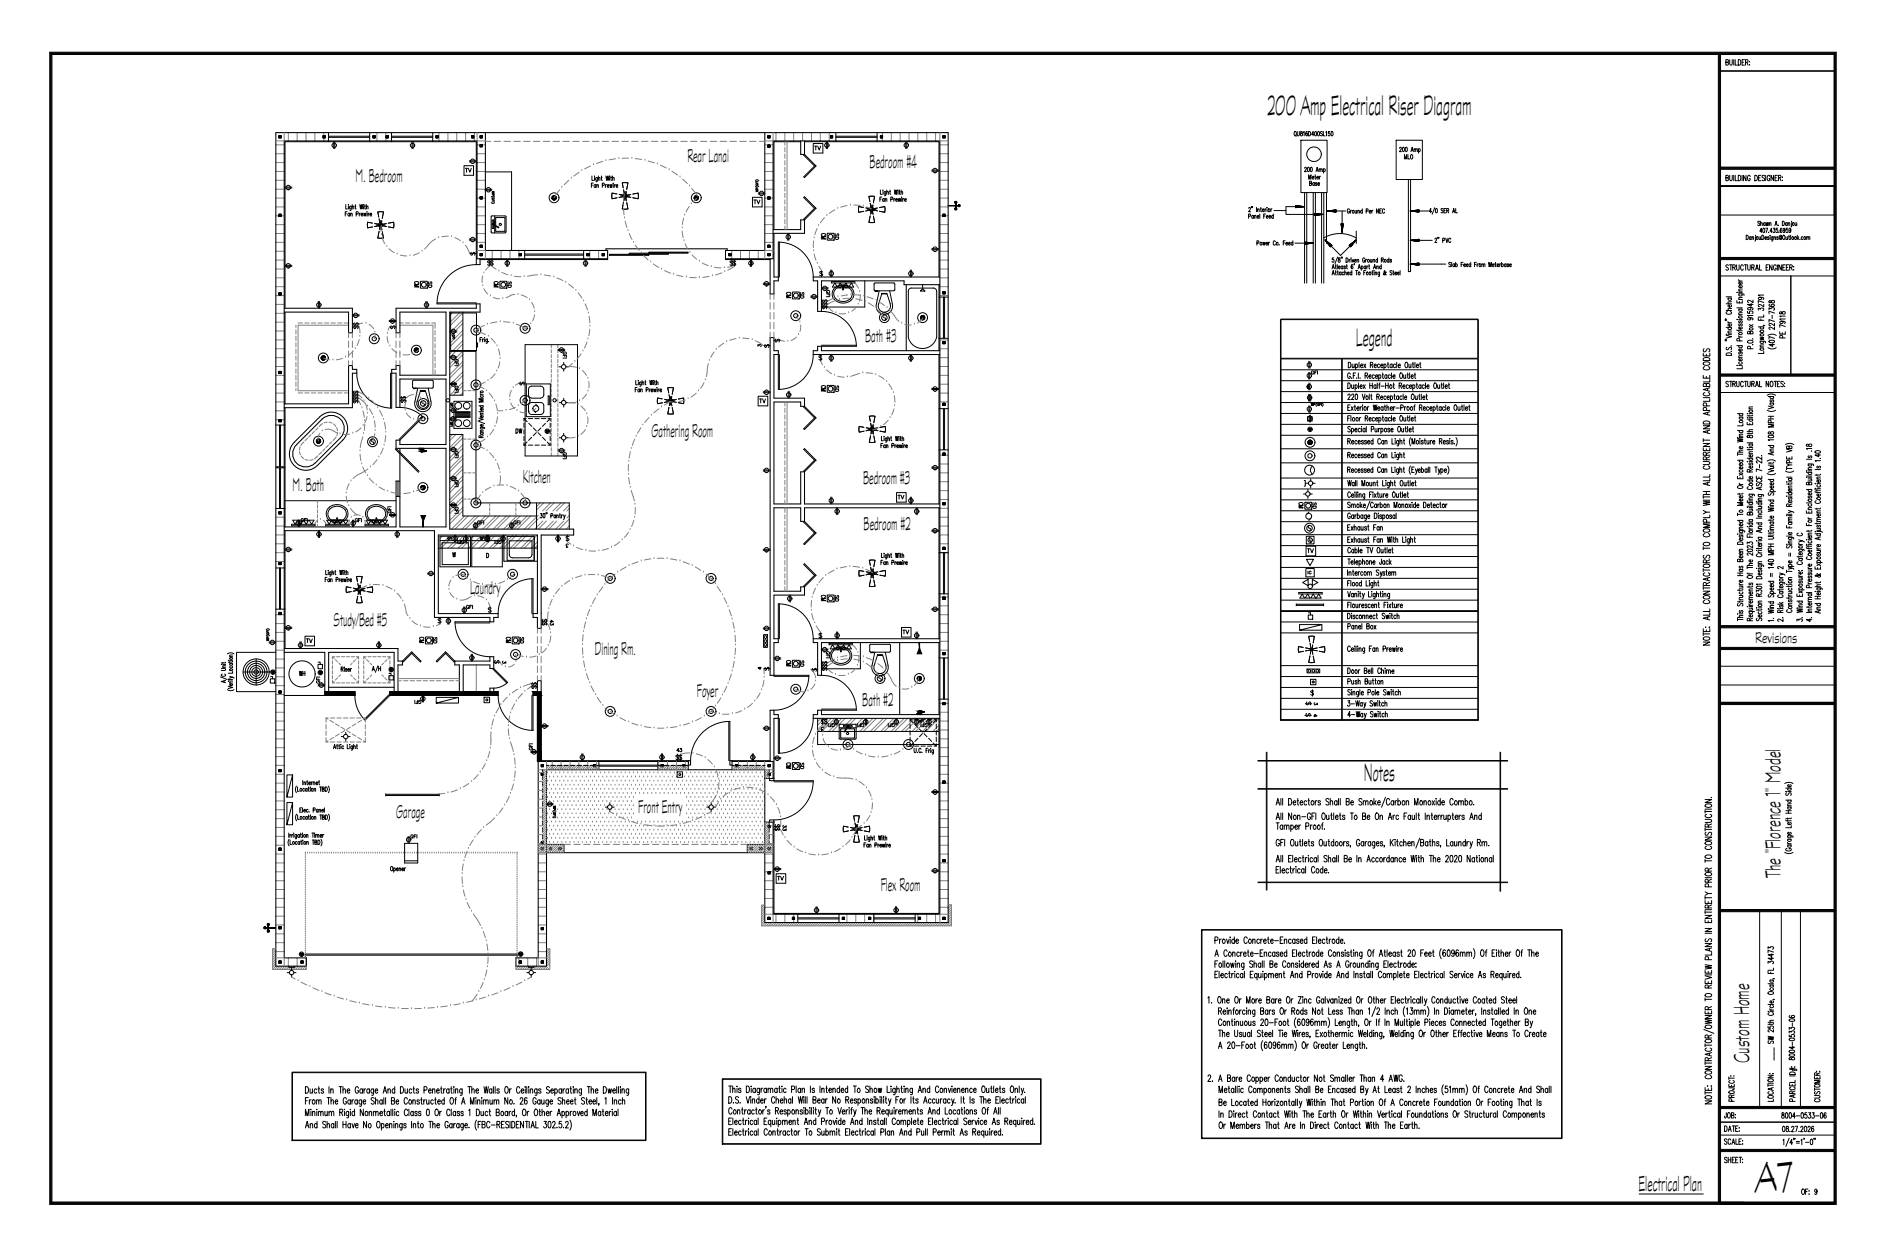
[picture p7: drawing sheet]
<svg xmlns="http://www.w3.org/2000/svg" width="914mm" height="610mm" viewBox="0 0 914 610" stroke-linecap="round" stroke-linejoin="round" font-family="sans-serif">
<defs><g id="words">
<text font-size="23" x="851" y="578">A7</text>
<text font-size="14.9" x="614" y="56">200 Amp Electrical Riser Diagram</text>
<g font-size="13.1">
<text x="657" y="168">Legend</text>
<text x="661" y="379">Notes</text>
</g>
<g font-size="11.5">
<text x="863" y="426" transform="rotate(-90 863 426)">The &quot;Florence 1&quot; Model</text>
<text x="848" y="516" transform="rotate(-90 848 516)">Custom Home</text>
<text x="794" y="578">Electrical Plan</text>
</g>
<g font-size="9.8">
<text x="333" y="78">Rear Lanai</text>
<text x="422" y="82">Bedroom #4</text>
<text x="172" y="88">M. Bedroom</text>
<text x="419" y="166">Bath #3</text>
<text x="316" y="212">Gathering Room</text>
<text x="142" y="238">M. Bath</text>
<text x="253" y="234">Kitchen</text>
<text x="419" y="235">Bedroom #3</text>
<text x="419" y="257">Bedroom #2</text>
<text x="228" y="288">Laundry</text>
<text x="162" y="304">Study/Bed #5</text>
<text x="288" y="318">Dining Rm.</text>
<text x="338" y="338">Foyer</text>
<text x="418" y="342">Bath #2</text>
<text x="309" y="394">Front Entry</text>
<text x="192" y="397">Garage</text>
<text x="427" y="432">Flex Room</text>
</g>
<text font-size="8.2" x="851" y="312">Revisions</text>
<g font-size="5.3">
<text x="680" y="78">MLO</text>
<text x="401" y="117" transform="rotate(-90 401 117)">CM</text>
<text x="204" y="140" transform="rotate(-90 204 140)">CM</text>
<text x="243" y="140" transform="rotate(-90 243 140)">CM</text>
<text x="385" y="146" transform="rotate(-90 385 146)">CM</text>
<text x="401" y="191" transform="rotate(-90 401 191)">CM</text>
<text x="249" y="211">DW</text>
<text x="633" y="248" transform="rotate(-90 633 248)">CM</text>
<text x="401" y="292" transform="rotate(-90 401 292)">CM</text>
<text x="207" y="313" transform="rotate(-90 207 313)">CM</text>
<text x="249" y="313" transform="rotate(-90 249 313)">CM</text>
<text x="144" y="329">WH</text>
<text x="385" y="324" transform="rotate(-90 385 324)">CM</text>
<text x="385" y="374" transform="rotate(-90 385 374)">CM</text>
</g>
<g font-size="4.9">
<text x="408" y="117" transform="rotate(-90 408 117)">SD</text>
<text x="211" y="141" transform="rotate(-90 211 141)">SD</text>
<text x="249" y="141" transform="rotate(-90 249 141)">SD</text>
<text x="391" y="146" transform="rotate(-90 391 146)">SD</text>
<text x="276" y="175" transform="rotate(-90 276 175)">GFI</text>
<text x="408" y="191" transform="rotate(-90 408 191)">SD</text>
<text x="191" y="250" transform="rotate(-90 191 250)">GFI</text>
<text x="145" y="254">GFI</text>
<text x="408" y="293" transform="rotate(-90 408 293)">SD</text>
<text x="438" y="309">V</text>
<text x="213" y="313" transform="rotate(-90 213 313)">SD</text>
<text x="255" y="313" transform="rotate(-90 255 313)">SD</text>
<text x="391" y="325" transform="rotate(-90 391 325)">SD</text>
<text x="156" y="333" transform="rotate(-90 156 333)">GFI</text>
<text x="415" y="354">GFI</text>
<text x="430" y="354">GFI</text>
<text x="446" y="354">GFI</text>
<text x="391" y="374" transform="rotate(-90 391 374)">SD</text>
</g>
<text font-size="4.9" fill="#7f7f7f" x="404" y="320" transform="rotate(-90 404 320)">GFI</text>
<g font-size="4.4">
<text x="227" y="125">S</text>
<text x="398" y="150">S</text>
<text x="398" y="148">S</text>
<text x="370" y="170">S</text>
<text x="223" y="179" transform="rotate(-90 223 179)">GFI</text>
<text x="223" y="192" transform="rotate(-90 223 192)">GFI</text>
<text x="223" y="223" transform="rotate(-90 223 223)">GFI</text>
<text x="223" y="237" transform="rotate(-90 223 237)">GFI</text>
<text x="223" y="250" transform="rotate(-90 223 250)">GFI</text>
<text x="639" y="248" transform="rotate(-90 639 248)">SD</text>
<text x="633" y="280">IC</text>
<text x="225" y="296">GFI</text>
<text x="262" y="303">S</text>
<text x="239" y="323">S</text>
<text x="398" y="323">S</text>
<text x="370" y="326">S</text>
<text x="393" y="327">S</text>
<text x="398" y="325">S</text>
<text x="633" y="343">S</text>
<text x="632" y="349">S</text>
<text x="259" y="365" transform="rotate(-90 259 365)">GFI</text>
</g>
<g font-size="4.4" fill="#7f7f7f">
<text x="171" y="159">S</text>
<text x="171" y="161">S</text>
<text x="188" y="161">S</text>
<text x="375" y="167">S</text>
<text x="251" y="188">S</text>
<text x="170" y="194">S</text>
<text x="170" y="195">S</text>
<text x="170" y="196">S</text>
<text x="194" y="196">S</text>
<text x="367" y="326">4</text>
<text x="398" y="326">S</text>
<text x="257" y="335">S</text>
<text x="375" y="404">S</text>
<text x="375" y="403">S</text>
</g>
<g font-size="4" fill="#7f7f7f">
<text x="367" y="169">3</text>
<text x="266" y="304">3</text>
<text x="243" y="323">3</text>
</g>
<g font-size="4">
<text x="636" y="343">3</text>
<text x="636" y="349">4</text>
<text x="379" y="404">3</text>
</g>
</g></defs>
<g fill="none" stroke="#000" stroke-width=".48">
<path d="M24 25h866v559h-866zM24 26h866v558h-866zM25 26h865v558h-865zM25 26h864v557h-864zM833 26v557M834 26v557M834 34h55M834 35h55M837 30h1v-1h-1v3l1-1v-1M839 29v3l1-1v-2M841 29v3M841 29v3h1"/>
<path d="M843 29a1.3 1.3 0 0 1 1 1 1.3 1.3 0 0 1-1 2zM845 30h.1M846 29h-1v3h1M846 30h1v-1h-1v3M847 30l1 2M848 30h.1M848 31h.1M135 66l1 1-1-1v1M135 67h.1M135 66l1 1v-1M136 67l-1-1 1 1M157 66v1"/>
<path d="M157 66l1 1M157 67h.1M157 66h1h-1M158 66h.1M159 67h20M159 66h20M159 64v5M162 69v3M179 64v5M181 66l1 1M181 66v1v-1v1M181 66l1 1-1-1"/>
<path d="M182 66h.1M182 67l-1-1 1 1M187 66l1 1M187 67h.1M187 66l1 1v-1M188 66h.1M190 67h20M190 66h20M190 64v5M200 69v3M210 64v5M211 67h1"/>
<path d="M211 66l1 1M212 66v1v-1M212 66h.1M228 78h3M228 79h3M229 66h.1M229 67l1-1v1M229 66v1M230 66l-1 1M233 71h.1M233 67h.1M233 66l1 1-1-1"/>
<path d="M233 70l1 1M233 66v1M233 66l1 1M233 66h1M234 66h.1M234 70h.1M372 66l1 1M372 70l1 1h-1M372 70l1 1M372 67h1M372 71h1M373 66v1"/>
<path d="M373 66h.1M373 70v1M373 70h.1M373 71v-1v1M394 70h5v4h-5zM395 71h1M396 71v2M396 71l1 2 1-2M401 69v3M403 66l1 1-1-1M403 66v1M403 67h.1"/>
<path d="M403 66h1M405 67h20M405 66h20M405 64v5M425 64v5M427 67h.1M427 66h1M427 66l1 1M439 69v3M440 69v3M457 66l1 1M457 66l1 1h-1"/>
<path d="M458 66h.1M628 66h.1M629 64v2l1-1v-1M631 64v1a.7 .7 0 0 1 1 1 .6 .6 0 0 1-1 0v-1v-1zM631 68h12v25h-12zM632 64v2M634 64h-1v1v1h1v-1h-1M634 64a1.1 1.1 0 0 1 1 1 1.1 1.1 0 0 1-1 1zM637 65h-1l1-1v2M638 64a1 1 0 0 1 0 1 1 1 0 0 1 0 1zM639 64a1 1 0 0 1 1 1 1 1 0 0 1-1 1zM641 64h-1l1 1v1h-1"/>
<path d="M642 64v2M643 64v2M645 64h-1v1h1a.6 .6 0 0 1 0 1 .6 .6 0 0 1-1 0M646 64a1 1 0 0 1 0 1 1 1 0 0 1 0 1zM677 68h13v19h-13zM679 72v2M680 72a1 1 0 0 1 1 0 1 1 0 0 1-1 1zM684 74l1-3v3M686 73v-1v2M686 72v2M686 73l1-1v2M688 72l1 1-1 1v-1"/>
<path d="M688 72v2M138 91h4M168 99v2M169 99h.1M169 100v1M170 100v2M171 99v2M172 100h1M172 99l1 2M174 99l1 2v-2v2l1-2M176 100v1M176 99h.1"/>
<path d="M177 100h.1M177 99v2M178 99v2M225 80h5v5h-5zM226 82h1M226 82v1M227 82l1 1 1-1M233 95l1 1M233 96h1M233 96h.1M234 95v1M234 95h.1"/>
<path d="M235 92h3M235 83h13v38M238 96h2M238 98h2M239 94h1v1l-1-1M239 97h1v1M239 98h1M239 96v1M239 97h.1M240 93h-1h1l-1 1h1M268 95v1M268 97l2-1-2 1"/>
<path d="M269 95l-1 1 1-1M269 95l-1 1M269 95l-1 2M269 95l-1 2 1-2M270 95l-2 2M270 96l-1 1 1-1M270 96l-2 1M287 90h.1M287 85v2h1M288 89h-1v2M288 86v1M288 85h.1"/>
<path d="M289 90h-1v1h1M289 90v1M289 90h1v1M290 86v2h-1M290 86h-1v1h1M290 86h1v1M290 85v2M291 86h1M292 85v2M292 90h1v-1h-1v2M293 90v1M294 85v2v-2l1 2v-2"/>
<path d="M294 90h-1M294 90h1l-1 1h1M295 85h.1M296 86v1M296 90v1v-1l1 1v-1M296 86h1M296 85l1 2M297 96h.1M297 94h.1M297 94v1M297 94h2M297 86h1v1"/>
<path d="M297 85v2M297 90v1M297 89h.1M298 90v1M298 96h-1M298 90h.1M299 96h-1M299 90h1h-1v1h1M299 94h.1M299 96h.1M300 94h.1M300 94l3 1"/>
<path d="M301 95h1M302 89h.1M302 89v2M302 98v3h2M302 98h.1M302 92l1 2M303 95l-3 1M303 95h.1M303 94v1M303 96l-1 1M303 95v1M303 93v1"/>
<path d="M303 96v1M303 95h1M303 96l1 1M304 97h.1M304 95l2 1M304 93l-1 1M304 98h.1M304 98v3M304 95h1M304 89v3M304 95h-1M304 89h-2"/>
<path d="M304 89h.1M305 95h-1M305 94h.1M306 94h.1M307 94h.1M307 96h.1M307 96h1M308 94h.1M308 96h1M309 94h.1M309 96h.1M309 94h-1"/>
<path d="M309 94v1M337 97l1-2-1 2M337 95h.1M337 95v1M338 95l-1 1M338 95l-1 2 1-2M339 96l-2 1M339 96l-1 1M365 96h4v4h-4zM365 97h2M366 97v2M366 90h2"/>
<path d="M366 88h2M366 92h2h-2l2 1h-2M366 88v1h2M367 89v1v-1M367 97l1 2v-2M367 88v1M367 92v-1l-1 1h2M368 94h3M372 96v1M372 96l1 1M372 95l1 1M373 97l-1-1 1 1"/>
<path d="M373 95v1M395 80l-5 6 6-6-6-5 5 5M421 95l1 3M421 95h.1M421 95h3M422 99h.1M422 100h.1M423 99v1M423 100h.1M423 99h.1M423 98h.1M424 97l-1 1"/>
<path d="M424 96v1M424 95h.1M424 95v1M427 97h.1M427 92v2h1M428 96h-1v2M428 93v1M428 92h.1M429 97l-1-1v1v1l1-1M429 96v2M429 97l1-1v2M429 93v2"/>
<path d="M429 93v1M430 93h1v1M430 92v2M431 93h1M432 92v2M432 97l1-1h-1v2M433 96v2M434 92v2v-2l1 2v-2M434 96l-1 1M434 97h1v-1l-1 1h1M435 93v1M435 92h.1"/>
<path d="M436 96v2v-2v2l1-2M436 93h.1M436 92v2M437 93h1v1M437 92v2M437 96v2M437 96h.1M438 96v2M438 96v1M439 97v-1v1v1v-1M452 82h3M452 83h3"/>
<path d="M628 100l1 1M628 100h4l-4 1M628 100v1M628 100l1 1zM629 100v1zM629 100l1 1M629 100h1M630 100h.1M630 100h1zM630 100h1M633 93v44M633 82v-1v1l-1 1h1"/>
<path d="M634 93v44M634 81a1 1 0 0 1 1 1 1 1 0 0 1-1 1zM634 87v-2l1 2 1-2v2M635 89h1v-1h-1v2h1v-1M636 81a1 1 0 0 1 0 1 1 1 0 0 1 0 1zM636 86h1v-1l-1 2h1M637 93v44M637 89h-1l1 1M637 89v1M637 85h1M638 85v2M638 93v44"/>
<path d="M638 83l1-2v2M638 83h1M638 86h1h-1l1 1M639 89h-1v1M639 89h1h-1v1h1M640 82v1M640 85v2M640 85v1M640 82h1v1M641 93v44M642 82h1l-1 1M642 82v2"/>
<path d="M642 93v44M643 93v25M683 87v45h1v-45M834 81h55M834 82h55M834 90h55v14h-55zM834 90h55M834 90h55h-55M837 86h1v-1h-1v3l1-1v-1M839 85v3l1-1v-2M841 85v3M841 85v3h1"/>
<path d="M843 85a1.3 1.3 0 0 1 1 1 1.3 1.3 0 0 1-1 2zM845 85v3M847 85v3l-2-3v3M849 86a.7 .7 0 0 0-1-1 .7 .7 0 0 0-1 1v1a.7 .7 0 0 0 1 1 .7 .7 0 0 0 1-1h-1M851 85a1.3 1.3 0 0 1 1 1 1.3 1.3 0 0 1-1 2zM853 86h.1M854 85h-1v3h1M856 85h-2l1 1a.7 .7 0 0 1 0 1 .7 .7 0 0 1-1 0M856 85v3M858 86a.7 .7 0 0 0-1-1 .7 .7 0 0 0 0 1v1a.7 .7 0 0 0 0 1 .7 .7 0 0 0 1-1M860 85v3l-1-3v3M861 86h.1"/>
<path d="M862 85h-1v3h1M862 86h1v-1h-1v3M863 86v2M864 86h.1M864 87h.1M135 105h1M135 104l1 1M135 105h.1M136 104v1M136 104h.1M136 105l-1-1 1 1M167 104h1"/>
<path d="M168 103h-1v2M170 104l-1-1v1v1l1-1M170 103v2M170 104l1-1v2M170 100l-1 1h1M171 100l1 1M173 104h1v-1h-1v2M174 103v2M175 103l-1 1M175 104h1v-1l-1 1h1M176 103l1 2v-2v2v-2M178 100v1"/>
<path d="M178 103v2M178 103h.1M178 109v1M178 110v1M178 108v1M178 108h.1M178 108h1M179 103l-1 1M179 108h2M179 104h1v-1l-1 1 1 1v-1M180 110h-2M181 110h-1"/>
<path d="M181 110h.1M182 108h.1M182 110h.1M182 109h1M183 109h.1M183 110h-1M183 115h.1M183 114v1M183 110h.1M183 114h.1M184 109h.1M184 105h.1"/>
<path d="M184 114h.1M184 113v1M184 112v1M184 106h.1M184 107v1M184 111h.1M184 103h-1v2M184 103h1M184 108v1M184 110v1M184 109h-1M184 109v1"/>
<path d="M185 107v1M185 110v1M185 108v1h2M185 110v2M185 103h1v1M185 107h.1M185 112h.1M185 106h.1M185 113h.1M185 105v1M185 105h.1M185 113l1 1"/>
<path d="M186 105h.1M186 109h-1v1M186 109h1M186 110h1M186 114h.1M186 114v1h-3M186 104h.1M187 108h.1M188 110h1M189 108h-1M190 110h.1M190 108h-1"/>
<path d="M190 110h1M191 108h-1M191 111h.1M191 108v3M191 108h.1M228 116h3M233 119h.1M233 119v1l1-1M234 119l-1 1M234 119l-1 1 1-1M234 120h-1M234 120h.1"/>
<path d="M238 105h7v8h-7v-1M238 105v7M239 109h.1M239 109l1-1-1 1M239 109l3 1-3-1M239 108v-1v4v-2M240 105v3M240 108v1M240 109v4M240 106v3M240 110v2M240 105v1"/>
<path d="M240 106h5M245 105v7h-5M372 120l1-1-1 1M372 119h.1M373 119h-1M373 119l-1 1M373 119v1M373 120h.1M378 117v17M382 113v4M395 101l-5 5v1l6-6-6-6v1l5 5M401 113h3v3h-3z"/>
<path d="M416 101v1M416 101h.1M416 103h.1M416 100h2M416 100h.1M417 103h.1M418 103h-1M418 100l1 1M419 102l-1 1M420 102h2v2M420 101h.1M420 101h2"/>
<path d="M420 102h2M421 108h.1M421 107v1M421 107h.1M422 105v2M422 104h.1M422 101h.1M422 100v1M423 103v1M423 101h.1M423 100v1M423 105h.1"/>
<path d="M424 105h.1M424 105v1M424 102h1M424 106v1M424 107v1h-3M424 101h-1M425 102h-2v2M425 101h.1M425 102h.1M426 102h.1M427 102l1 1M428 100l-2 1"/>
<path d="M429 100h-1M429 100h.1M429 101h.1M429 101v2h-1M457 104l1 1M457 105h.1M458 104v1M458 104h.1M605 105h1v-1h-1v2M605 101h1l-1 2h1M607 100v1M608 105l-1-1v1v1h1"/>
<path d="M608 104v2M608 105h1v1M609 101v2M609 118h1v-1h-1v2M610 105v-1v1v1M610 102v-1v2M610 101v2M611 104v2M611 101h1M611 101l1 2M612 102h1v-1l-1 1v1l1-1M612 117v2l1-2v2v-2"/>
<path d="M613 105h.1M613 101v2M614 104h-1v2M614 118h1l-1-1v1v1h1M614 101l-1 1M614 105h1v-1l-1 1v1h1M614 101v2M614 101h.1M615 117v2M615 105h1v-1l-1 1 1 1M616 117l-1 1M616 101v2"/>
<path d="M617 101l-1 1M617 105v-1v1v1M617 104v2M618 102h5M618 117l-1 1 1 1v-1M620 119h.1M622 118h1M623 117h-1v2M623 118h1v-1l-1 2h1M625 118h1l-1-1v2h1M627 118l-1-1v1v1h1M627 117v2"/>
<path d="M628 118h5M628 101h.1M628 100h-5v4h14M628 101v-1l1 1M631 100h-1M631 100h.1M631 100h1M632 100h.1M633 118h.1M633 117l4 1h-4M633 117v1M633 117l1 1"/>
<path d="M633 117l1 1zM633 117l1 1-1-1M633 118h1M634 118h1zM635 118h.1M635 118h-1h1M635 118h1M636 118h.1M637 118h-1M637 118h.1M637 104h1M637 104h.1"/>
<path d="M637 103l5 1h-5M637 103v1M637 103l1 1M638 104h.1M638 104h1zM639 104h.1M639 104h1M639 104h-1h1M640 104h.1M640 104h1M641 104h.1M642 104h.1"/>
<path d="M642 115a16 16 0 0 1 16 0M642 116h.1M642 116h1M643 117h.1M643 117h1zM643 117h1M643 118h1M643 118h1zM643 102h.1M644 118h.1M644 102h.1M644 118h1"/>
<path d="M644 118h1zM644 119h2M645 119h1M645 118h-1M645 119h.1M645 120h.1M645 119h-1h1M645 102h-1M645 103l1-1-1 1M645 102h1zM645 119l5 5 5-5M645 102v1v-1"/>
<path d="M645 103l1-1zM646 103v-1v1M646 119h-1M646 103v-1zM646 119l-1 1M646 119l-4-3 3 4M647 103v-1zM647 103l1-1-1 1M647 103l1-1zM647 102l-1 1 1-1M648 102l-1 1M648 102h-5l5 1"/>
<path d="M648 102v1M648 103h.1M650 109l1 1zM650 109l1 1M650 109h1zM650 109h1M650 109l1 4v-4M650 110l1 1M650 110h1M650 110l1 1zM650 111h1M650 111l1 1"/>
<path d="M651 111v1M651 112h.1M651 113h.1M651 102v7M651 109h.1M651 112v1M651 111h-1h1M651 110l-1-1 1 1M652 102l-5 1M654 119l4-3-3 4zM654 119h1zM654 102v-1l-1 1 1 1"/>
<path d="M654 119h1M655 119h.1M655 120h.1M655 102v1M655 119h1M655 118h1M655 118h1zM656 118h.1M656 118h-1M656 118h1zM656 117h1M657 117h.1"/>
<path d="M657 117h-1M657 102v1h1M657 116h.1M658 116h.1M658 112v6M658 102v1M658 102h1v1M660 102v1M660 101v2M662 102h1v-1h-1v2M664 103h1l-1-1v1h1M665 102v1"/>
<path d="M666 102l-1 1M668 101v2l-1-2v2M669 102h.1M670 101h-1v2h1M671 102v-1l-1 1 1 1M684 102h.1M684 117h.1M684 116v1M685 116v1M685 103l1-1v1M685 117l1-1zM685 102h.1"/>
<path d="M686 102l-1 1M686 103v-1zM686 103l1-1zM686 117l1-1zM686 116l-1 1M686 116v1M686 116v1zM687 103l1-1zM687 117l1-1-1 1zM687 102l-1 1 1-1M687 102v1l1-1M688 116l-2 1 1-1"/>
<path d="M688 117h.1M688 116l-1 1h1M688 102l-1 1M688 116l-1 1M688 102h-4l4 1M688 116l-4 1h4M688 102v1M688 116v1M688 117h6M693 102l-5 1M694 103h-1l1-2v2M696 101l-2 3"/>
<path d="M696 116h1l-1 2h1M696 101a1 1 0 0 1 1 1 1 1 0 0 1-1 1zM697 115v1M698 115l-1 1M699 117l1-1-1-1v3M700 101h-1l1 2h-1M700 102h1M701 115l1 3v-3M701 101h-1v2h1M701 102h1v-1h-1v2M702 102v1M703 116v-1l-1 1 1 2v-1"/>
<path d="M704 103l1-2v2M704 103h1M706 101v2h1M847 114a1.1 1.1 0 0 1 1 1 1.1 1.1 0 0 1-1 1zM849 115h-1v1h1M849 115v1M849 115h1v1M851 114h.1M851 115v2M853 115v1h1M853 108h-1l1 1h-1M854 108v1"/>
<path d="M854 107v2M854 115v1M854 114a1.1 1.1 0 0 1 1 1 1.1 1.1 0 0 1-1 1zM854 112h-1l1-1v2M855 111a1 1 0 0 1 1 1 1 1 0 0 1-1 1zM856 115h1h-1v1h1M856 108h-1v1h1M856 108v1M856 111h1l-1 2M856 108l1 1v-1v1v-1M858 113h.1M858 115h-1l1 1h-1"/>
<path d="M858 108h1v1M858 108v1M858 115v1M858 114h.1M859 112h-1l1-1v2M860 115l-1 2M860 115h-1v1h1M860 111h1h-1l1 1a.6 .6 0 0 1 0 1 .6 .6 0 0 1-1 0v-1M860 115h1v1M860 115v1M861 109v-2l1 2M861 109h.1"/>
<path d="M862 111h-1v1l1-1v1h-1M862 109h.1M862 115h-1l1 1h-1M862 113h1M864 115h-1v1l1-1M864 115v1a1 1 0 0 0 0-2 .9 .9 0 0 0-1 0 1 1 0 0 0 0 2h1M864 111h-1v1v1h1v-1h-1M864 107a1.1 1.1 0 0 1 1 1 1.1 1.1 0 0 1-1 1zM865 111v1v-1v2v-1M866 115v1h1M866 108v1M867 115v1"/>
<path d="M867 111h-1v1a.6 .6 0 0 1 1 0 .7 .7 0 0 1-1 1v-1M867 108h1v1M867 108v1M867 115h1M867 114l1 2M868 114v2M868 111v1v-1v1v1l-1-1M869 107h.1M869 108l-1 2M870 108v1h1M871 108v1M871 114v2"/>
<path d="M872 115v1M872 115l-1 1M873 116h.1M874 115h-1l1 1M876 115h1v1M876 115v1M877 115v1M138 129h4M204 136h3v4h-3zM231 128a19 19 0 0 0-19 19h19M233 123l1 1M233 123v1"/>
<path d="M233 124h.1M233 123h1M234 123h.1M237 126v3M238 127h-1h-1l2 1h-2M239 126v3M239 127h-1l1 1h-1M242 136h4v4h-4zM246 126v3M252 124h.1M252 123l1 1M253 123h.1"/>
<path d="M253 124l-1-1 1 1M254 124h29M254 123h29M254 121v5M283 121v5M284 126v3M285 124h.1M285 123v1M285 123l1 1M285 123h1M292 124h.1M292 123l1 1"/>
<path d="M293 123h.1M296 123h19v1h-19zM305 123h19h-19zM315 122h19v1h-19zM353 124h1M353 123l1 1M353 123l1 1-1-1M354 123v1l-1-1M354 123h.1M355 126v3M355 127h-1l1 1v1l-1-1M356 126v3"/>
<path d="M357 127h-2l2 1h-2M364 126v3M370 137h3M370 138h3M372 123l1 1M372 123l1 1-1-1M372 124h1M373 123v1M373 123h.1M373 124l-1-1 1 1M377 134v-17a17 17 0 0 1 17 17M398 131v3"/>
<path d="M398 140h4M399 132h-2l2 1-1 1-1-1M403 131v3M403 137h11h-11zM405 137l1 2h-2zM407 137l2 2h-3zM409 139v-1v1M409 139v1M409 140h-3l-1 1-1 1 1 2M409 140h3a4 4 0 0 1 0 5 4 4 0 0 1-5 1l-2-1M410 137l1 2h-2zM413 137l1 2h-2z"/>
<path d="M419 136v13h-21M424 137v1v3M424 137h9l1 1v3h-9M441 131v3M442 131v3M442 140h11M447 138v2M452 121h3M453 140l1 1v23a7 7 0 0 1-7 5 7 7 0 0 1-7-5v-23l1-1h1M646 130v-2l1 2M646 133v-2l1 2M646 130h1"/>
<path d="M646 133h1M647 125h-1v1a.6 .6 0 0 1 1 0 .7 .7 0 0 1-1 1M647 129h1M647 132h1M648 128v2M648 131v2M648 132h1M649 125l-2 3M649 131v2M649 130h1v-1l-1 1h1M649 125l1 1-1 1v-1l1-1zM650 132l-1 1h1"/>
<path d="M650 132v1M650 125h.1M651 125h.1M651 129l-1 1h1M651 129v1M652 132h-1v1h1M652 132h1v1M652 131v2M652 129v1M653 125a1.1 1.1 0 0 1 1 1 1.1 1.1 0 0 1-1 1zM653 129h.1M653 128v2"/>
<path d="M653 133h1v-1l-1 1h1M654 126v1M655 126h-1M655 125h.1M655 126v1M655 132v1M655 131v2M656 126v1v-1M656 129l-1-1v1v1h1v-1l-1 1M657 128h-1M657 126h1h-1v1h1M657 131h1"/>
<path d="M658 131v2M658 126h1v1M658 126v1M658 130l1-2 1 2M659 130h.1M660 129l1 1h-1M660 129v2M661 132h1M662 126l-1-1v2h1l-1-1M662 131h-1v2M662 126v1M662 129l-1 1h1"/>
<path d="M662 129v1M663 129v1M663 126h-1M664 129h.1M664 128v2M664 126v1h1M665 126v1M665 132h1M665 131l1 2M666 126v1M666 130v-2l1 2M666 130h1"/>
<path d="M666 132v1M666 131h.1M667 132v1M667 129h1v1M667 129v1M668 126h-1v1h1M668 125v2M669 132v2h-1M669 132h-1v1h1M670 129h-1v1h1M670 128v2M670 126h1v-1h-1v2"/>
<path d="M670 126l1 1M672 132l-1 1v-2v1l1 1M673 126v1M673 125v2M675 126h-1l1 1h-1M675 132h-1l1 1h-1M675 132h1M676 131v2M676 133h1v-1l-1 1h1M678 133v-1v1M679 131v2M684 128h.1"/>
<path d="M685 128h1M685 128h1zM685 128h.1M686 128h.1M686 128h1zM687 128h-1h1M687 128h1h-1zM688 128h-1zM688 128h-2h1M688 128l-1 1zM688 128v1M688 128h-1"/>
<path d="M688 128h-4l4 1M688 128h13M703 128h-1l1 1h-1M704 127v2M705 128l-1 1h1M705 128v1M706 128l1 1h-1M706 127v2M708 128h1M709 127h-1v2M710 129h1l-1-1v1h1M711 129h1v-1l-1 1h1"/>
<path d="M713 128l-1 1h1M713 127v2M715 128h.1M716 127h-1v2M716 128v1M717 128l-1 1M718 128h1v1M718 128v1M719 128h1v1M722 129v-2v2l1-2v2M724 129v-1v1M725 128h.1"/>
<path d="M725 127v2M726 129h1l-1-1v1h1M727 128v1M728 128l-1 1M728 128h1v1h-1M728 127v2M730 128l-1 1h1M730 128v1M731 128v1M732 129h1l-1-1v1h1M834 126h55M834 125h55"/>
<path d="M834 134h55M838 129a.6 .6 0 0 0-1 0 .6 .6 0 0 0 0 1h1a.7 .7 0 0 1 0 1 .7 .7 0 0 1-1 0M839 128h1M839 128v3M840 130h1v-1l-1-1v3M841 130v1M842 128l1 3v-3M843 136h1M843 136h2M844 138l1 1a.7 .7 0 0 1-1 1 .7 .7 0 0 1-1-1l1-1v2M844 137h1a.7 .7 0 0 1-1 1 .7 .7 0 0 1-1-1h1v1M845 129a.7 .7 0 0 0-1-1 .7 .7 0 0 0 0 1v1a.7 .7 0 0 0 0 1 .7 .7 0 0 0 1-1"/>
<path d="M846 128h1M846 128v3M847 128l1 3 1-3M849 130h1v-1l-1-1v3M850 130l1 1M851 131l1-3 1 3M851 130h1M853 128v3h1M856 130h1M857 128h-1v3h1M859 128v3l-1-3v3M861 129a.7 .7 0 0 0-1-1 .7 .7 0 0 0 0 1v1a.7 .7 0 0 0 1 1 .7 .7 0 0 0 0-1"/>
<path d="M862 128v3M864 128v3l-2-3v3M864 130h1M866 128h-2v3h2M866 130h1M867 128h-1v3h1M868 130h1v-1l-1-1v3M868 134v47M868 130l1 1M870 129h.1M870 131h.1M135 142l1 1h-1"/>
<path d="M135 143h.1M135 142l1 1v-1v1v-1M136 143l-1-1 1 1M154 146v3M155 146v3M171 153h3M207 146v3M212 147h19M218 152h13v18h-13zM224 151v41h-6M384 142h4v3h-4zM393 144h3"/>
<path d="M398 151a17 17 0 0 1 17 17h-17M401 142h1v1M401 142a.7 .7 0 0 1 0-1 .7 .7 0 0 1 1 0 .7 .7 0 0 1 0 1M402 142v1M404 140a5 5 0 0 1 7-2 5 5 0 0 1 2 7 5 5 0 0 1-6 2 5 5 0 0 1-4-5zM424 141h2zM426 141l-1 6a4 4 0 0 0 4 5 4 4 0 0 0 4-5l-2-6M428 143l-2 4a3 3 0 0 0 3 4 3 3 0 0 0 3-4l-2-4M428 142l2 1zM429 153a.9 .9 0 0 0-1 1 .9 .9 0 0 0 1 0v1M429 153a1.3 1.3 0 0 0-2 1 1.3 1.3 0 0 0 2 1M429 153a1.3 1.3 0 0 1 1 1 1.3 1.3 0 0 1-1 1"/>
<path d="M446 141l1-1 1 1zM447 153h-1M447 153l-1 1M448 153l-2 1M448 153l-2 2M448 153l-1 2M448 153l-1 2 1-1M448 155h.1M448 154l-1 1 1-1M448 154l-1 1M455 144h5M457 142l1 1-1-1"/>
<path d="M457 142v1M457 142l1 1M457 144v20M457 141l1 1M458 141v1M458 144v20M458 141h.1M458 142l-1-1 1 2M621 155v19M621 155h95v19h-95zM621 155h95M717 155v19"/>
<path d="M837 155h.1M837 159h3M837 151h3M837 147h3M837 144h3M838 151a.7 .7 0 0 0-1 1 .7 .7 0 0 0 1 0h1a.7 .7 0 0 0 0-1M838 156l1 1M838 157h2M838 145h2M838 159a.7 .7 0 0 0 1 1 .7 .7 0 0 0 0-1M838 145a.7 .7 0 0 0 1 1 .7 .7 0 0 0 0-1M839 157a.7 .7 0 0 1 0 1 .7 .7 0 0 1-1-1h1v1"/>
<path d="M839 148a.7 .7 0 0 1 0 1 .7 .7 0 0 1-1-1h1v1M840 150h-2v1M840 146h-2v1M842 160h3M842 155h.1M842 142h.1M842 146v1h3v-1M842 149h3M843 153h2M843 145h2M843 141h2M843 143h2"/>
<path d="M843 155h2M843 150h2M843 142h2M843 157v1l2-1-1 1M843 156v1l2-1-1 1M843 150a.7 .7 0 0 0 1 1 .7 .7 0 0 0 0-1M843 143a.7 .7 0 0 0 1 1 .7 .7 0 0 0 0-1M843 146v1M844 159h1a.7 .7 0 0 1-1 1 .7 .7 0 0 1-1-1h1v1M845 152h-2v1M845 144h-2v1M845 140h-2v1"/>
<path d="M847 151v1h1a.7 .7 0 0 1 0-1 .7 .7 0 0 1 1 0 .7 .7 0 0 1 0 1M848 157l2 1M848 154h1a.7 .7 0 0 1-1 1 .7 .7 0 0 1 0-1h2v1M848 149h1a.7 .7 0 0 1-1 1 .7 .7 0 0 1 0-1h1l1 1M849 147v2l-2-1h3M850 157l-2 1M850 153h-3h1M850 146v1l-2-1h-1l1 1M852 154v1h3M852 150v-1l1 1h1a.8 .8 0 0 1 1-1 1 1 0 0 1 0 2M852 159h3M853 144h1a.7 .7 0 0 1-1 1 .7 .7 0 0 1 0-1h2v1"/>
<path d="M854 159h-1a.7 .7 0 0 0 1 1 .7 .7 0 0 0 1-1M854 155h.1M855 158h1M855 153v1h-3M855 147l-3-1v1M855 143h-3l1 1M855 148v1l-2-1h-1l1 1M858 150v-1l1 1v-1a.8 .8 0 0 1 1 0 .8 .8 0 0 1 0 1M858 146a.9 .9 0 0 0 1 1 .9 .9 0 0 0 0-1h1a.9 .9 0 0 1-1 1 .9 .9 0 0 1 0-1zM858 148a1.4 1.4 0 0 0 1 1 1.4 1.4 0 0 0 1-1 .8 .8 0 0 0-1-1 .8 .8 0 0 0 0 1v1M859 153v1M860 156l-2-1v1"/>
<path d="M860 152l-2-1v1M860 159v1l-2-1v1M860 157v1l-2-1v1M863 151v1a.9 .9 0 0 0 1 0 .9 .9 0 0 0 0-1h1a.9 .9 0 0 1 0 1 .9 .9 0 0 1-1-1zM864 156a.7 .7 0 0 1 0 1 .7 .7 0 0 1-1-1h2h1l-1 1M866 158l-3-1v2M866 155h-3M866 153h-3v1M156 174l1-1-1 1M156 173h.1M157 173h-1M157 173l-1 1"/>
<path d="M158 173l-2 1M158 174l-1 1M158 173l-2 2M158 173l-1 2 1-1M158 174l-1 1 1-1M201 169h.1M202 169l-1 1M202 169l-1 1 2-1M203 169l-2 2M203 170l-1 1M218 170h13v74h45v13M218 173h3"/>
<path d="M218 174h3M218 160h4M218 161h4M219 163h1v1M219 164h1M220 163h-1l1-1v1M220 163v1M231 166h1v2h-1M233 165h.1M234 164h-1v2M234 164v2M235 164l-1 1"/>
<path d="M235 164v2M235 164h.1M236 164v2M236 165v-1l-1 1 1 1v-1M237 166h.1M255 167h25v54h-25zM271 178h1M273 176v1M273 179v1M274 178h1M377 172v17a17 17 0 0 0 17-17M378 172v17"/>
<path d="M398 172v3M398 167h17M398 173h-1l1 1h-1M403 172v3M441 172v3M442 172v3M455 164h5M457 166l1 1M457 166v1M457 167h.1M457 166h1M458 166h.1"/>
<path d="M621 179h95M635 175v4M638 180h-1v1M639 180v1M650 174v175M651 174v175M654 176a1.3 1.3 0 0 1 1 1 1.3 1.3 0 0 1-1 1zM656 177v1h1M657 177v1M657 177a.7 .7 0 0 1 1 0 .7 .7 0 0 1-1 1M657 177v2M659 176v2"/>
<path d="M660 177h1a.7 .7 0 0 0-1 0 .7 .7 0 0 0 1 1M661 177l1 1M662 177l-1 1M664 177h1v-1h-1v2M665 177l1 1M666 177h1a.7 .7 0 0 0-1 0 .7 .7 0 0 0 1 1M669 177a.7 .7 0 0 0-1 0 .7 .7 0 0 0 1 1M669 177h1a.7 .7 0 0 0-1 0 .7 .7 0 0 0 1 1M671 177a.7 .7 0 0 1 1 0 .7 .7 0 0 1-1 1M671 177v2M673 177h.1M673 176v2"/>
<path d="M675 177a.7 .7 0 0 0-1 0 .7 .7 0 0 0 1 1M675 177v1M677 177h-1a.7 .7 0 0 0 1 1M677 176v2M678 177h1a.7 .7 0 0 0-1 0 .7 .7 0 0 0 1 1M681 176h1l1 1a.8 .8 0 0 1-1 1 .8 .8 0 0 1-1-1zM683 177v1h1M684 177v1M685 177h.1M685 176v2M686 176v2M687 177h1a.7 .7 0 0 0-1 0 .7 .7 0 0 0 1 1"/>
<path d="M688 177h1M689 176v2M717 174v175h-96v-175M826 171v2h3v-2M826 176a1.5 1.5 0 0 1 2-1 1.5 1.5 0 0 1 1 2 1.6 1.6 0 0 1-2 0 1.6 1.6 0 0 1-1-1zM826 174a1.8 1.8 0 0 1 2-1 1.8 1.8 0 0 1 1 2h-3zM826 169v1v1l2-2 1 1v1M827 178a.8 .8 0 0 0-1 1 .8 .8 0 0 0 1 0h2l-1-1M827 172v1M837 165h.1M837 163h3l-3 1M837 162h.1"/>
<path d="M837 171a1.4 1.4 0 0 1 2 0 1.4 1.4 0 0 1 1 1h-3zM837 168a.6 .6 0 0 0 0 1 .6 .6 0 0 0 1 0 .7 .7 0 0 1 1 0 .7 .7 0 0 1 0 1M838 162h2M839 170h.1M839 168h.1M840 161h-2v1M842 168h3M842 177h.1M843 163h1M843 173h2M843 163h2M843 177h2"/>
<path d="M843 160v1M843 176a.7 .7 0 0 0 1 1 .7 .7 0 0 0 0-1M843 171v1l2-1-1 1M843 168a.7 .7 0 0 0 1 1 .7 .7 0 0 0 0-1M843 165v-1h-1v1h3M844 174h1a.7 .7 0 0 1-1 1 .7 .7 0 0 1-1-1h1v1M844 169h1a.7 .7 0 0 1-1 1 .7 .7 0 0 1-1-1h1v1M845 178v1h-3M845 172l-2 1M847 165h1a1.3 1.3 0 0 1 1 0 1.3 1.3 0 0 1 1 1 1.3 1.3 0 0 1-2 1 1.3 1.3 0 0 1-1-2zM849 161h1v1h-3v-1h1l1 1M849 169v-1h-2v1h3"/>
<path d="M850 167h.1M850 164h.1M853 168h2M853 165l3 1M853 163l2 1h-2l2 1h-2M854 165l-1 1a.7 .7 0 0 0 1 1 1.1 1.1 0 0 0 1-2M855 167h-2l1 1M855 170v1h-3M857 169h2h2M857 163l2-1 2 1M858 165a1.3 1.3 0 0 1 1 0 1.3 1.3 0 0 1 1 1 1.3 1.3 0 0 1-1 0 1.3 1.3 0 0 1-1-1zM859 167v1l-1-1h2"/>
<path d="M860 164l-2-1v1M863 161v1h3v-1M864 161v1M864 164v-1h-1v1h3M135 181h1l-1-1 1 1M135 181h.1M135 180l1 1M136 180v1M136 180h.1M173 181a17 17 0 0 0 17 17v-17M189 181v17M194 198a16 16 0 0 1 11 4l-11 11"/>
<path d="M201 188h-1v-4l10 1v3h-9M201 188h1zM203 188l-2 7a4 4 0 0 0 4 5 4 4 0 0 0 4-5M204 189l2 1zM205 194a.9 .9 0 0 0 0 1 .9 .9 0 0 0 1 1l-1 1M205 194a1.3 1.3 0 0 0-1 2 1.3 1.3 0 0 0 1 1M205 194a1.4 1.4 0 0 1 2 2 1.3 1.3 0 0 1-2 1M206 190l2 5a3 3 0 0 1-3 4 3 3 0 0 1-3-4l2-5M208 188l1 7M218 186h3M218 199h4M218 196h1v1"/>
<path d="M218 197h1M219 196h-1h1M219 196v1M220 195h9v13h-9zM221 200h7M232 193h.1M232 197h2M233 199v1M233 193h1M233 191h1M233 197l1 1v-1M233 192l1 1v-1"/>
<path d="M234 198v1l-1-1h1v1M234 199l-2 1M234 194h-2h2l-2 1h2M255 186h12v16h-12zM257 195h6l1 2-1 3-1 1h-5l-1-2v-3zM257 188h6l1 1-1 3-1 1h-5l-1-2v-3zM259 199l1 1M260 196l1 1M266 192v4zM271 195h1M273 193v1M273 196v1"/>
<path d="M274 195h1M308 189h1M308 185v2h1M309 188h-1v2M309 185v2M309 185h.1M310 189h-1l1 1M310 189v1M311 189v1M311 185v2h-1M311 186l-1-1v1v1l1-1M311 186l1-1v2"/>
<path d="M311 185v2M313 185h.1M313 185v2M313 189h1v-1h-1v2M315 189v1M315 185v2l1-2v2v-2M315 189h.1M316 189v1M317 185v2M317 185h.1M317 189v1l1-1v1v-1M317 185h1"/>
<path d="M317 185l1 2M318 186l1-1v2M318 185v2M319 189v1M318 188h.1M319 194v1M319 195h.1M319 194h.1M319 196h.1M319 193h1M319 193h.1M319 193v1"/>
<path d="M320 189h-1M320 189h1h-1v1h1M320 193h1M320 196h-1M321 195l-1 1M321 195h.1M322 194h.1M322 195h.1M322 194h1M323 194h1M323 194h.1M323 195h-1"/>
<path d="M324 194h1M324 188h.1M324 188v3M324 188h2M324 200v1M324 198v2M324 191l1 1M324 197v1M325 192v1M325 193v1M325 196l-1 1M325 195h-2"/>
<path d="M325 194h.1M325 195h.1M325 195v1M325 195v2M325 195l1 1M325 195h2M326 196h.1M326 196v1M326 192l-1 2M326 198v1M326 199h.1M326 194h1"/>
<path d="M326 189v2M326 200l1 1h-3M327 188l-1 1M327 195h1M327 194h-2M328 194h-1M329 195h.1M329 194h.1M329 193h.1M329 195h1M330 195v1M330 193h-1"/>
<path d="M331 196h.1M331 193h-1M331 193h.1M331 195h.1M332 194h.1M332 195h.1M332 194v1M368 192h4v5h-4zM368 193h1M369 193v2M370 193v2l1-2M370 190h3"/>
<path d="M382 190v3M383 190v3M401 187h3v3h-3zM452 188h3M452 189h3M455 198h5M457 196l1 1M457 196v1v-1M457 197h.1M457 196l1 1-1-1M457 196h1h-1M457 198v20"/>
<path d="M458 196h.1M458 198v20M621 185h95M621 190h95M621 195h95M634 187h1l-1 1M634 187h.1M634 191v4M634 186v1l1-1M635 181v3M635 186v3M635 188h-1h1"/>
<path d="M635 187l-1 1 1-1M635 188h-1M635 187l-1 1M635 197v3M635 191v4M636 196v1v-1v1l1-1M637 196h1h-1v1M637 180a.7 .7 0 0 0-1 0 .7 .7 0 0 0 0 1 .7 .7 0 0 0 1 0M637 181h1M638 195v2M639 196v1v-1M640 196h.1"/>
<path d="M640 196v1M641 196v1M641 195v2M653 186a1.3 1.3 0 0 1 2 1 1.3 1.3 0 0 1-2 1zM653 198h1M654 192v-1l1 1-2 2h2M655 196h-2v3h2M655 181a.7 .7 0 0 0-1 0 .7 .7 0 0 0-1 1v1a.7 .7 0 0 0 1 1 .7 .7 0 0 0 1-1h-1M655 197l1 2M655 187v1h1M655 183h.1M655 192l1-1v1l-1 2h1"/>
<path d="M656 197l-1 2M656 182h1M656 187v1M657 197h.1M657 196v3M657 187a.7 .7 0 0 1 1 1 .7 .7 0 0 1-1 0M657 187v2M657 181h-1v3M657 191a1.2 1.2 0 0 1 1 1 1.2 1.2 0 0 1-1 2zM658 183h.1M658 198h1v-1a.7 .7 0 0 0-1 1 .7 .7 0 0 0 1 1M659 181v3"/>
<path d="M659 186v2M659 187h1a.7 .7 0 0 0-1 1 .7 .7 0 0 0 1 0M659 183h.1M659 197v2M660 197l-1 1M660 191l1 3 1-3M661 197v2M661 196h.1M661 187l1 1M662 182h1v-1h-1v3M662 187l-1 1M662 182l1 2"/>
<path d="M663 197v2M664 197l-1 1M664 183h1v-1a.7 .7 0 0 0-1 1 .7 .7 0 0 0 1 0M664 191v3M664 186v2M664 187h1M665 192h.1M665 191v3M665 186v2M666 196v3l1-3v3l1-3M666 182a.7 .7 0 0 0-1 1 .7 .7 0 0 0 1 0M667 183h1v-1a.7 .7 0 0 0-1 1 .7 .7 0 0 0 1 0"/>
<path d="M667 187a.7 .7 0 0 0-1 1 .7 .7 0 0 0 1 0M667 187v1M668 192h1v-1h-1v3M668 186v2M668 198h1v-1a.7 .7 0 0 0-1 1 .7 .7 0 0 0 1 1M668 192l1 2M668 182h1a.7 .7 0 0 1 1 1 1 1 0 0 1-2 0M668 187h1M668 182v2M669 186v2M669 193h1v-1a.7 .7 0 0 0-1 1 .7 .7 0 0 0 1 0M670 187h1"/>
<path d="M670 182h1M670 181l1 3M671 198l-1-1a.7 .7 0 0 0-1 1 1.1 1.1 0 0 0 2 1M671 197v2M671 197h1M671 196l1 3M672 187h1M672 186v2M672 192a.7 .7 0 0 0-1 1 .7 .7 0 0 0 1 0M672 198l1-1v2M672 182a.7 .7 0 0 0-1 1 .7 .7 0 0 0 1 0M672 182v2"/>
<path d="M672 196v3M673 193h1l-1-1a.7 .7 0 0 0-1 1 1 1 0 0 0 2 0M673 186v2M674 198h1v-1a.7 .7 0 0 0-1 1 .7 .7 0 0 0 1 1M674 182a.7 .7 0 0 0-1 1 .7 .7 0 0 0 1 0M674 192a.7 .7 0 0 1 1 1 .7 .7 0 0 1-1 0M674 192v3M675 181v3M675 183h1v-1a.7 .7 0 0 0-1 1 .7 .7 0 0 0 1 0M675 187h1M676 186v2M676 197v2"/>
<path d="M676 192h.1M676 191v3M676 197v1M677 198h1M678 192a.7 .7 0 0 0-1 1 .7 .7 0 0 0 1 0M678 192v2M678 187h1v-1h-1v2M679 181a1.3 1.3 0 0 1 1 1 1.3 1.3 0 0 1-1 1zM679 187l1 1M679 198h1v-2h-1v3M680 192a.7 .7 0 0 0-1 1 .7 .7 0 0 0 1 0M680 187h1a.7 .7 0 0 0-1 1 .7 .7 0 0 0 1 0"/>
<path d="M680 191v3M681 182v1h1M681 193h1v-1a.7 .7 0 0 0-1 1 .7 .7 0 0 0 1 0M681 197v2M682 182v2M682 197l-1 1M682 182h1M682 181l1 3M683 187a.7 .7 0 0 0-1 1 .7 .7 0 0 0 1 0M683 187h1a.7 .7 0 0 0-1 1 .7 .7 0 0 0 1 0M683 181v3M684 183h1v-1a.7 .7 0 0 0-1 1 .7 .7 0 0 0 1 0"/>
<path d="M685 191a1.3 1.3 0 0 1 1 1 1.3 1.3 0 0 1-1 2zM685 187a.7 .7 0 0 1 1 1 .7 .7 0 0 1-1 0M685 187v2M685 197h1M686 182h.1M686 181v3M686 196v3M686 192v2l1-1M687 187h.1M687 186v2M687 192v2M688 192h.1"/>
<path d="M688 191l1 3M688 198l1-1-1-1v3M689 198v1M689 187a.7 .7 0 0 0-1 1 .7 .7 0 0 0 1 0M689 187v1M689 191v3M690 193h1v-1a.7 .7 0 0 0-1 1 .7 .7 0 0 0 1 0M690 198h1v-1a.7 .7 0 0 0-1 1 .7 .7 0 0 0 1 1M691 187h-1a.7 .7 0 0 0-1 1 1 1 0 0 0 2 0M691 186v2M691 192h1M692 191v3"/>
<path d="M692 187h1a.7 .7 0 0 0-1 1 .7 .7 0 0 0 1 0M693 198l-1-1a.7 .7 0 0 0 0 1 .7 .7 0 0 0 1 1M693 198h1v-1a.7 .7 0 0 0-1 1 .7 .7 0 0 0 1 1M695 198v-1a.7 .7 0 0 1 1 1 .7 .7 0 0 1-1 1M695 197v3M695 186h1a1.3 1.3 0 0 1 1 1 1.3 1.3 0 0 1-2 1zM696 197h1M697 196v3M697 187v1h1M698 187v1M699 187h.1M699 198v-1a.7 .7 0 0 0-1 1 .7 .7 0 0 0 1 1"/>
<path d="M699 197v2M699 186v2M700 186v2M700 198v-1a.7 .7 0 0 0-1 1 .7 .7 0 0 0 1 1M701 187h1a.7 .7 0 0 0-1 1 .7 .7 0 0 0 1 0M701 196v3M702 198h1v-1a.7 .7 0 0 0-1 1 .7 .7 0 0 0 1 1M702 187h1M702 186l1 2M705 196h1v2a.8 .8 0 0 1 0 1 .8 .8 0 0 1-1-1zM707 197v2h1M708 197v2"/>
<path d="M709 197h.1M709 196v3M710 196v3M710 198h2l-1-1a.7 .7 0 0 0-1 1 1.1 1.1 0 0 0 2 1M712 197h1M712 196l1 3M826 182v1h3v-1M826 193h3M827 190a.8 .8 0 0 0-1 1 .8 .8 0 0 0 1 1h1a.9 .9 0 0 0 1-1 .9 .9 0 0 0-1-1M827 186h1h1v1h-3v-1h1v1M827 183h.1M827 199v-1h-1v1h3"/>
<path d="M827 197v-2l-1 1v1h3M828 188v1M829 193v2h-3M829 184v1h-3M829 200l-3 1h3M829 188l-3 1 3 1M834 182h55M834 181h55M834 190h55M838 185a.6 .6 0 0 0-1 0 .6 .6 0 0 0 0 1h1a.7 .7 0 0 1 0 1 .7 .7 0 0 1-1 0M839 185h1M839 185v3"/>
<path d="M840 186h1v-1h-1v3M841 186v2M842 185l1 3v-1v-2M845 186a.7 .7 0 0 0-1-1 .7 .7 0 0 0 0 1v1a.7 .7 0 0 0 0 1 .7 .7 0 0 0 1-1M846 185h1M846 185v3M847 185l1 3v-1l1-2M848 198h2M849 186h1v-1h-1v3M850 197h-2v1M850 186l1 2M851 188l1-3 1 3"/>
<path d="M851 187h1M853 185v3h1M857 199l2 1 2-1M857 192l2-1 2 1M857 197l3 1h-3M857 192h3M858 185v3l-2-3v3M858 195h2M859 185a1.3 1.3 0 0 1 1 1 1.3 1.3 0 0 1-1 1zM859 195l-1 1a.7 .7 0 0 0 1 1 1.1 1.1 0 0 0 1-2M859 194v1l1-1v1M859 192l-1 1a.7 .7 0 0 0 1 0 .7 .7 0 0 0 1-1"/>
<path d="M860 185h1M861 185v3M862 186h.1M863 185h-1v3h1M865 185a.6 .6 0 0 0-1 0 .6 .6 0 0 0 0 1 .7 .7 0 0 1 0 1 .7 .7 0 0 1-1 0M865 186h.1M865 187h.1M134 206h4M135 204l1 1M135 204l1 1-1-1M135 204v1M136 206v20"/>
<path d="M136 203v1h-1M136 203v1v-1M136 203v1M154 213h.1M154 215l1-1-1 1M154 213l-1 1M155 213l-2 1M155 213l-1 2 1-2-1 2M155 215h.1M155 214l-1 1M155 214v1M180 213h1a.9 .9 0 0 0-1 1 .9 .9 0 0 0 1 1 1.2 1.2 0 0 1-1 0 1.2 1.2 0 0 1 0-2z"/>
<path d="M181 213a1.3 1.3 0 0 1 1 1 1.3 1.3 0 0 1-1 2M203 217l3 1zM204 218h1zM204 219h.1M204 218h1v1h-1zM205 219h.1M205 202l-11 11M207 219h-3h3M218 203h3M218 204h3M218 211h6v39h36M218 218h3"/>
<path d="M218 206h1M218 207h1M219 205h-1h1v1M219 206h.1M221 202h7M221 201h7M232 204l3 1M232 203h2l-2 1M233 207h2v1M233 210h1M233 209h1M233 201h1"/>
<path d="M233 212v-1h-1v1h2M233 210l1 1v-1M233 207v1h1v-1M234 206v1l-1-1h1v1M234 202h-1h1M234 209h-1M234 200l-1 1M234 211l-1 1M254 205v2M254 212v2M254 215v1M254 216h1"/>
<path d="M254 203l2 2M255 203h-1v1M256 214l-2 2M256 216h2M256 203h2M256 205l2 2M258 212l-2 2M259 208l1 1M259 216h2M259 203h2M260 210l-1 1M261 210l1 1"/>
<path d="M262 208l-1 1M263 216h2M263 203h2M263 212l1 2M264 205l-1 2M265 209h1l-1 1zM265 209h.1M265 209v1M265 214l2 2M266 209v1M266 216h1M266 203h1v1"/>
<path d="M266 209h.1M267 205v2M267 208v2M267 212v2M267 215v1M267 203l-2 2M271 219h3M271 218h3M271 212h1M273 210v1M273 213v1M274 212h1"/>
<path d="M324 201h.1M395 202l-5 6 6-5-6-6 5 6M416 209h.1M416 207v2M416 209l1 1M417 207h.1M417 207h-1M417 210h.1M417 207h1M417 209h.1M418 207h.1M418 207h1"/>
<path d="M419 209h-2M419 209h.1M420 209h.1M420 207h.1M420 208h3M421 208h1M422 214h2M422 203v1M422 212v2M422 205v1M422 211v1M422 210h.1"/>
<path d="M422 206h.1M422 207h.1M422 207h1M423 208l-3 1M423 207v1M423 209h.1M423 209l-1 1M423 206v1M423 209v1M423 208h.1M423 208l2 1M423 207h.1"/>
<path d="M423 210l1 1M423 206h.1M424 211v2M424 205h.1M424 208h1M424 202h-3l1 1M424 213h.1M424 213v1M424 202h.1M424 214h.1M424 202v3M425 209h1"/>
<path d="M425 208h-2M425 208h.1M426 207h.1M427 209h.1M427 207h.1M427 209h2M427 216h1M427 212v2h1M428 207h-1M428 207h1M428 215h-1v2M429 212v2"/>
<path d="M429 212h.1M429 207h.1M429 216h-1l1 1M429 216v1M429 208h.1M429 208v1M429 209v1M430 216v1M430 212v2h-1M430 213l-1-1v1v1l1-1M430 213l1-1v2M430 212v2"/>
<path d="M432 212h.1M432 212v2M432 216h1v-1h-1v2M434 216v1M434 212l1 2v-2v2l1-2M434 216h.1M435 216h1h-1v1h1M436 212v2M436 212h.1M436 216v1l1-1v1v-1M436 212h1M437 212v2"/>
<path d="M437 213l1-1v2M438 216v1M438 215h.1M439 216h-1M439 216h1l-1 1h1M455 218h5M457 220l1 1M457 220l1 1-1-1M458 220h.1M621 201h95M621 206h95M621 211h95"/>
<path d="M621 218h95M634 202h2v2h-2zM634 208h2l-1 1zM634 208h.1M635 208h.1M635 214h-1M635 208v1M635 201v4M635 213l-1 2 2-1-2 1M636 208h.1M636 214l-2 1M636 215h.1"/>
<path d="M636 214l-1 2M636 215l-1 1M653 214h1l1-1h-2v2M653 203h1M654 214l1 1M655 202h-2v2M655 207h-2l1 1a.7 .7 0 0 1 1 1 1 1 0 0 1-2 0M655 202v2M655 208a.7 .7 0 0 1 1 1 .7 .7 0 0 1-1 0M655 208v2M655 214h1a.7 .7 0 0 0-1 0 .7 .7 0 0 0 1 1M657 208h1a.7 .7 0 0 0-1 1 .7 .7 0 0 0 1 0"/>
<path d="M658 214a.7 .7 0 0 0-1 0 .7 .7 0 0 0 1 1M658 214h2h-1a.7 .7 0 0 0-1 0 1.1 1.1 0 0 0 2 1M659 202v2M660 208h-1a.7 .7 0 0 0-1 1 1 1 0 0 0 2 0M660 202l-1 1M660 208v1M660 207h.1M661 214h-1l1 1h-1M662 208a.7 .7 0 0 0-1 1 .7 .7 0 0 0 1 0M662 208v1M662 203h1v-1h-1v2M662 207v2"/>
<path d="M663 214h-1l1 1h-1M663 203v1M663 214h1a.7 .7 0 0 0-1 1 .7 .7 0 0 0 1 0M664 203h1a.7 .7 0 0 0-1 0 .7 .7 0 0 0 1 1M665 208h1v-1h-1v2M666 219v3M666 214a.7 .7 0 0 0-1 0 .7 .7 0 0 0 1 1M666 213v2M666 203a.7 .7 0 0 0-1 0 .7 .7 0 0 0 1 1M667 208v1h1M667 203h1a.7 .7 0 0 0-1 0 .7 .7 0 0 0 1 1M668 208v1"/>
<path d="M668 203h1a.7 .7 0 0 1 1 0 1.1 1.1 0 0 1-2 1M668 202v3M669 208h-1M669 213a.7 .7 0 0 0-1 0 .7 .7 0 0 0 0 1 .7 .7 0 0 0 0 1 .7 .7 0 0 0 1 0M670 208a.7 .7 0 0 1 1 1 .7 .7 0 0 1-1 0M670 208v2M670 202h1M670 202l1 2M671 214a.7 .7 0 0 0-1 0 .7 .7 0 0 0 1 1M671 214v1M671 214h1v1M672 203a.7 .7 0 0 0-1 0 .7 .7 0 0 0 1 1"/>
<path d="M672 202v2M674 208h-1l1 1h-1M674 203a.7 .7 0 0 0-1 0 .7 .7 0 0 0 1 1M674 208h1a.7 .7 0 0 0-1 1 .7 .7 0 0 0 1 0M675 202v2M675 219v3h1M675 213v2h1M675 203h1a.7 .7 0 0 0-1 0 .7 .7 0 0 0 1 1M676 220h.1M676 214v1M676 213h.1M678 207a1.3 1.3 0 0 1 1 1 1.3 1.3 0 0 1-1 1z"/>
<path d="M678 214v2h-1M678 214a.7 .7 0 0 0-1 0 .7 .7 0 0 0 1 1M679 219v3M679 214h1v1M679 213v2M679 202a1.3 1.3 0 0 1 1 1 1.3 1.3 0 0 1-1 1zM680 208v1h1M680 214h1M681 208v1M681 202v2h1M681 219v3M681 213v2"/>
<path d="M681 208h1M681 207l1 2M682 202v2M682 202h1M682 207v2M682 202l1 2M683 208h1a.7 .7 0 0 0-1 1 .7 .7 0 0 0 1 0M683 202v2M684 212l-1 2 1 2M684 203h1a.7 .7 0 0 0-1 0 .7 .7 0 0 0 1 1M685 215v-2v2l1-2v2M685 208h.1"/>
<path d="M685 207v2M686 202h.1M686 202v2M688 214v1M688 213h.1M690 214h-1l1 1h-1M691 214h.1M691 213v2M692 214v1h1M693 214v1M694 214h-1M695 214h1h-1a.7 .7 0 0 0 1 1"/>
<path d="M698 214h1v-1h-1v2M699 214v1M700 214h1a.7 .7 0 0 0-1 0 .7 .7 0 0 0 1 1M702 214h-1l1 1h-1M703 214v1M703 213h.1M705 214h-1l1 1h-1M705 215h.1M706 212l1 2-1 2M826 213v1M826 213h3M826 217v2h3v-2"/>
<path d="M826 215h3l-3 2h3M826 206h3l-3 2h3M826 205a1.8 1.8 0 0 1 2-1 1.8 1.8 0 0 1 1 2h-3zM827 218v1M828 200v1M828 209v1M829 209h-3l3 1M829 219l-2 1M842 219h3M842 212h.1M842 213h3h-3l3 1h-3M842 201h3"/>
<path d="M842 220v1M842 209h3M843 212h2M843 202h2M844 209h-1a.7 .7 0 0 0 1 1 .7 .7 0 0 0 1-1M844 202h-1a.7 .7 0 0 0 1 1 .7 .7 0 0 0 1-1M844 201h-1a.7 .7 0 0 0 1 1 .7 .7 0 0 0 1-1M845 217a.7 .7 0 0 1-1 1 .7 .7 0 0 1-1-1h1v1M845 218h-2l1 1M845 211h-2l1 1M845 205v2h-3M847 205v1h3v-1"/>
<path d="M847 215h3M847 209h3M847 203h3M847 217h.1M847 203h.1M847 201h.1M847 211v1a.9 .9 0 0 0 1 0 .9 .9 0 0 0 1-1h1a.9 .9 0 0 1-1 1 .9 .9 0 0 1-1-1zM848 201h2M848 201v1M848 210v1M848 218h.1M848 217h2"/>
<path d="M848 215h2M848 203h2M848 215a.7 .7 0 0 0 1 1 .7 .7 0 0 0 0-1M848 203a.7 .7 0 0 0 1 1 .7 .7 0 0 0 0-1M848 205v1M850 218h-3M850 210h-3M850 201l-3 1M850 219h-2v1M850 208h-2v1M857 203h3M857 216h3"/>
<path d="M857 202h3M857 211a1.3 1.3 0 0 1 2 0 1.3 1.3 0 0 1 1 1 1.3 1.3 0 0 1-2 1 1.3 1.3 0 0 1-1-2zM857 210a.9 .9 0 0 0 1 0 .9 .9 0 0 0 1-1 .7 .7 0 0 1 1 1 .7 .7 0 0 1-1 1l-1-1zM858 219h2M859 216h-1a.7 .7 0 0 0 1 1 .7 .7 0 0 0 1-1M859 202v1M859 205v-1h-2v1h3M859 220h.1M860 219l-3 1 3 1M860 206h-3h3l-3 1h3M860 213h-3l1 1M860 218h-2l1 1"/>
<path d="M866 216l1-1 3 1M866 218l3 1h-3M867 217l1-1 1 1h-3v-1h1v1M876 215v1a.9 .9 0 0 0 1 0 .9 .9 0 0 0 0-1h1a1.1 1.1 0 0 1-1 2 1 1 0 0 1 0-2zM878 219h.1M878 218h-2M880 219a1.3 1.3 0 0 1 2-1 1.3 1.3 0 0 1 1 2 1.3 1.3 0 0 1-2 0 1.3 1.3 0 0 1-1-1zM134 227h.1M134 226h3v1h-3zM136 227v20M137 227h1M205 236h-1"/>
<path d="M205 235l-1 1M205 235l-1 2M206 236l-2 1M206 236l-1 1M206 237h-1M206 237l-1 1M206 236l-1 2M218 232h3M273 221h2v1M273 222h2M274 220l-1 1a.7 .7 0 0 1 0-1 .7 .7 0 0 1 1 0 .7 .7 0 0 1 0 1M274 221v1"/>
<path d="M370 228h3M395 223l-5 5v1l6-6-6-5 5 5M435 239h4v5h-4zM452 227h3M457 221h1M457 221h.1M621 224h95M621 237h95M621 232h95M632 240h1M632 233h1v3h-1M633 234h1"/>
<path d="M634 237v1M635 240h1M635 232v1M635 235v2M636 226a2.4 2.4 0 0 0 0 4M637 234h1M653 228h1v-1l-1-1v3M653 221l1-1-1-1v3M653 233l1 3v-3l1 3v-3M654 228l1 1M654 221l1 1M655 239a.7 .7 0 0 0-1 0 .7 .7 0 0 0-1 1 .7 .7 0 0 0 1 1 .7 .7 0 0 0 1 0"/>
<path d="M655 228h1v-1a.7 .7 0 0 0-1 1 .7 .7 0 0 0 1 1M655 221h1v-1a.7 .7 0 0 0-1 1 .7 .7 0 0 0 1 1M657 234h-1a.7 .7 0 0 0 0 1 .7 .7 0 0 0 1 0M657 234v2M657 239v2M657 239h.1M657 233v3M658 239v2M658 228v-1a.7 .7 0 0 0-1 1 .7 .7 0 0 0 1 1M658 221v-1a.7 .7 0 0 0-1 1 .7 .7 0 0 0 1 1M658 233v3M658 239h.1"/>
<path d="M658 228h1v-1a.7 .7 0 0 0-1 1 .7 .7 0 0 0 1 1M658 221h1v-1a.7 .7 0 0 0-1 1 .7 .7 0 0 0 1 1M659 240h1v1M659 239v2M660 236v-3l1 3 1-3v3M661 228l-1-1 1 2h-1M661 221l-1-1 1 2h-1M662 239v3h-1M662 240a.7 .7 0 0 0-1 0 .7 .7 0 0 0 1 1M662 228v-1v2h-1M662 221v-1v2M663 228h1v-1a.7 .7 0 0 0-1 1 .7 .7 0 0 0 1 1"/>
<path d="M663 221h1v-1a.7 .7 0 0 0-1 1 .7 .7 0 0 0 1 1M664 240h1M664 234v2l1-1M665 234v2M665 239h-1v2M666 228l-1-1a.7 .7 0 0 0 0 1 .7 .7 0 0 0 1 1M666 226v3M666 221l-1-1a.7 .7 0 0 0 0 1 .7 .7 0 0 0 1 1M666 239v2M666 239h.1M666 234h1v2M666 234v2"/>
<path d="M666 239l1 2M667 239l-1 2M667 234h1M668 233v3M668 239h.1M668 239v2M669 239v2h1M669 227a.7 .7 0 0 0-1 0v1a.7 .7 0 0 0 0 1 .7 .7 0 0 0 1-1M669 220a.7 .7 0 0 0-1-1 .7 .7 0 0 0 0 1v1a.7 .7 0 0 0 0 1 .7 .7 0 0 0 1-1M670 239v2M670 233v3h1M671 239v2"/>
<path d="M671 228v-1a.7 .7 0 0 0-1 1 .7 .7 0 0 0 1 1M671 227v2M671 221v-1a.7 .7 0 0 0-1 1 .7 .7 0 0 0 1 1M671 220v2M671 239v1M671 228l1-1v2M671 221l1-1v2M672 234v2M672 233h.1M674 234v2h-1M674 234h-1a.7 .7 0 0 0 0 1 .7 .7 0 0 0 1 0M674 234h1v2"/>
<path d="M674 233v3M675 226v3h1M675 239h1v1a.8 .8 0 0 1 0 1 .8 .8 0 0 1-1-1zM676 234h1M676 233l1 3M676 227v2M676 227h.1M676 220v2M677 239v2h1M678 239v2M678 227v2l-1 1M678 228v-1a.7 .7 0 0 0-1 1 .7 .7 0 0 0 1 1"/>
<path d="M678 220v3h-1M678 221v-1a.7 .7 0 0 0-1 1 .7 .7 0 0 0 1 1M679 228l1-1v2M679 226v3M679 221l1-1v2M679 239h.1M679 239v2M679 233h1a1.2 1.2 0 0 1 0 2 1.2 1.2 0 0 1-1 1zM680 239v2M680 227h1M680 220h1M681 226v3"/>
<path d="M681 234v2l1-1M682 234v2M682 239h1M682 234h1M682 239l1 2M683 233v3M684 233v3M684 226l-1 2 1 2M684 235h1v-1a.7 .7 0 0 0-1 1 .7 .7 0 0 0 1 0M684 228h1M686 226h-2v3h2M686 234h1"/>
<path d="M686 227l1 2v-2M686 233l1 3M687 229l-1 1M688 228h1l-1-1a.7 .7 0 0 0 0 1 .7 .7 0 0 0 1 1M689 228v-1a.7 .7 0 0 1 1 1 .7 .7 0 0 1-1 1M689 226v3M692 228v-1a.7 .7 0 0 0-1 1 .7 .7 0 0 0 1 1M692 227v2M692 226v3M693 226v3M696 226h1M696 226v3"/>
<path d="M697 227l1 2v-2M698 229l-1 1M699 228v-1a.7 .7 0 0 1 1 1 .7 .7 0 0 1-1 1M699 227v3M700 228h1v-1a.7 .7 0 0 0-1 1 .7 .7 0 0 0 1 1M702 226v2v2M826 224h2h1v1h-3M826 238h3M826 240h3M827 226a.8 .8 0 0 0-1 1 .8 .8 0 0 0 1 1h1a.9 .9 0 0 0 1-1 .9 .9 0 0 0-1-1M827 223v-1h-1v1h3M827 221v-1h-1v1h3"/>
<path d="M827 238v2M828 234v1M829 232v1h-3M829 230v1h-3M829 234l-3 1h3M829 222h-2M842 231v1h3v-1M842 220h3M842 223h3M842 236h1a1.3 1.3 0 0 1 1-1 1.3 1.3 0 0 1 1 2 1.3 1.3 0 0 1-2 0 1.3 1.3 0 0 1-1-1zM843 235h2M843 230h2"/>
<path d="M843 239v1M843 234l1 1M844 228h-1a.7 .7 0 0 0 1 1 .7 .7 0 0 0 1-1M844 223h-1a.7 .7 0 0 0 1 1 .7 .7 0 0 0 1-1M844 231v1M845 226v1a.7 .7 0 0 1-1 0 .7 .7 0 0 1-1-1h1v1M845 225a.7 .7 0 0 1-1 1 .7 .7 0 0 1-1-1h1v1M845 230h-2M845 239l-3 1M847 233h3M847 222h3M847 224h.1"/>
<path d="M848 236a.7 .7 0 0 0-1 1 .7 .7 0 0 0 1 0h1a.7 .7 0 0 0 1 0 .7 .7 0 0 0-1-1M848 220h2M848 240h2h1M848 224h2M848 229v-1h-1v1h3M848 240a.7 .7 0 0 0 1 1 .7 .7 0 0 0 0-1M848 233a.7 .7 0 0 0 1 1 .7 .7 0 0 0 0-1M848 225h2h-1M848 222a.7 .7 0 0 0 1 1 .7 .7 0 0 0 0-1M849 231h1a.7 .7 0 0 1-1 1 .7 .7 0 0 1-1-1h1v1M849 226h1a.7 .7 0 0 1-1 1 .7 .7 0 0 1-1-1h1v1M849 221h1a.7 .7 0 0 1-1 1 .7 .7 0 0 1-1-1h1v1"/>
<path d="M850 228h-2M852 231v1h2v-1M852 234a.6 .6 0 0 0 0 1 .6 .6 0 0 0 1 0 .7 .7 0 0 1 1 0 .7 .7 0 0 1 0 1M852 233a.7 .7 0 0 0 1 1 .7 .7 0 0 0 1-1M852 240h3v1M853 240a.7 .7 0 0 0 0 1 .7 .7 0 0 0 1-1M853 231v1M853 225v2M853 236v1M854 221h.1M854 223v2l-2-2v1v1M854 222v1l-2-1v1"/>
<path d="M854 236l-2 1 2 1M854 228l-2-1v2M857 230h2h2M857 224l2-1 2 1M857 226h3M857 228h3l-3 1M857 233h3M858 239a.7 .7 0 0 0-1 1 .6 .6 0 0 0 1 0l1-1a.7 .7 0 0 1 1 0 .7 .7 0 0 1 0 1M858 238h3M858 224v1M858 226h2M859 238h-1a.7 .7 0 0 1 1-1 .7 .7 0 0 1 1 1"/>
<path d="M859 233h-1a.7 .7 0 0 0 1 1 .7 .7 0 0 0 1-1M859 226l1 1h-2M860 236a.7 .7 0 0 1-1 1 .7 .7 0 0 1-1-1h1v1M860 234a.7 .7 0 0 1-1 1 .7 .7 0 0 1-1-1h1v1M860 224l-3 1M866 228l1 1 3-1M866 225h1l-1 1M866 227v1M866 239h3M866 227h3M866 234h.1M866 221v2h3v-2"/>
<path d="M866 231h3M867 237h2M867 234v1M867 234h2M867 232h2M867 239a.7 .7 0 0 0 1 1 .7 .7 0 0 0 0-1M867 232a.7 .7 0 0 0 1 1 .7 .7 0 0 0 0-1M867 222v1M867 225h2M868 224l-1-1h-1v1h3M868 237h1a.7 .7 0 0 1-1 1 .7 .7 0 0 1-1-1h1v1M869 234l-3 1"/>
<path d="M869 236h-2l1 1M876 231h2M876 223h2M876 237h2M876 229h2M876 232h.1M876 228h.1M877 225h2v1M877 232h1M877 231h1M877 228h1M877 237v1a.7 .7 0 0 0 1 0 .7 .7 0 0 0 0-1"/>
<path d="M877 234h1v1h-2v-1h1v1M877 229a.7 .7 0 0 0 1 1 .7 .7 0 0 0 0-1M877 225a.7 .7 0 0 0 1 1 .7 .7 0 0 0 0-1M877 221v1l1-1v1M878 232v1h-1M878 239a.7 .7 0 0 1 0 1 .7 .7 0 0 1-1-1v1M878 227h-1v1M880 238l3 1M880 237l3 1M880 237h.1M880 235h.1M880 228h3"/>
<path d="M881 230v1M881 237v1M881 238v1M881 237h2M881 235h2M881 232h2M881 235a.7 .7 0 0 0 1 1 .7 .7 0 0 0 0-1M881 226v1l1-1v1M882 220v2l-2-1h3M882 240h1a.7 .7 0 0 1-1 1 .7 .7 0 0 1-1-1h1v1M882 233h1a.7 .7 0 0 1-1 1 .7 .7 0 0 1-1-1h1v1M883 222h-1"/>
<path d="M883 230h-3M883 223h-3v1M883 231h-2v1M134 247h4M135 249h1M135 248l1 1M135 249h.1M136 248v1v-1M136 248v1M136 249l-1-1 1 1M138 243h54M141 254h12v1h-12z"/>
<path d="M142 252h2l-1 2zM150 252h2l-1 2zM154 257v4M155 257v4M158 254h11v1h-11zM161 252h2l-1 2zM163 251h1M163 252h-5l2 2 1-2M164 251l-1 2v-2M164 252h5l-1 2-2-2M164 252h2l-1 2zM167 247l1 3-2 2"/>
<path d="M167 247a4 4 0 0 0-5-1 4 4 0 0 0-2 5l1 1M168 247a5 5 0 0 0-6-2 5 5 0 0 0-4 6 6 6 0 0 0 9 1M168 247a4 4 0 0 1-1 5M171 252v3M173 252a.7 .7 0 0 0-1 0 .7 .7 0 0 0 0 1 .7 .7 0 0 0 1 0v-1M174 252h.1M175 251h-1v2M175 251v2M177 254h11v1h-11zM180 252h2l-1 2zM182 251h1M182 253h1"/>
<path d="M182 252h-4l1 2 1-2M182 251v2M183 252h5l-1 2-1-2M183 251v2M183 252h2l-1 2zM185 252a4 4 0 0 0 1-5 4 4 0 0 0-4-1 4 4 0 0 0-4 2 4 4 0 0 0 2 4M187 247a5 5 0 0 0-6-2 5 5 0 0 0-3 6 5 5 0 0 0 6 3 5 5 0 0 0 4-6l-1-1M192 257v4M193 257v4M218 245h3M220 260v3M221 260v3"/>
<path d="M226 260v3M230 253v4M231 253v4M233 253a.7 .7 0 0 0-1 0 .7 .7 0 0 0 0 1 .7 .7 0 0 0 1 0h-1M233 253h1M234 253h-1v1M235 253v1M236 260v3M237 260v3M244 260v3M248 253v4M250 253a.7 .7 0 0 0-1 0 .7 .7 0 0 0 0 1 .7 .7 0 0 0 1 0"/>
<path d="M251 253h.1M252 253h-1v1M252 253v1M260 244v13M262 249h1l-1 1 1 1h-1M263 249a1 1 0 0 1 1 1 1 1 0 0 1-1 1zM265 249h.1M267 250h1v-1h-1v2M269 250v1M270 250h1v1M270 250v1M270 259v4"/>
<path d="M271 259v4M271 250h1M271 249l1 2M272 250v1M273 250h-1M273 250l1 1v-1M274 251l-1 1M275 260v3M395 258l-5 6 6-5-6-6 5 6M403 241v3M406 246v4M435 240h2"/>
<path d="M436 240v2M437 240l1 2v-2M441 241v3M442 241v3M444 246v4M445 246v4M452 257h3M452 258h3M457 244l1 1M457 245h.1M457 244l1 1-1-1M458 244h.1"/>
<path d="M621 242h95M621 248h95M621 253h95M621 259h95M633 244h3v3h-3zM634 255h1a.9 .9 0 0 0-1 1 .9 .9 0 0 0 1 1h1a1.2 1.2 0 0 1-2 0 1.2 1.2 0 0 1 0-2zM634 241v1M635 255a1.3 1.3 0 0 1 1 1 1.3 1.3 0 0 1-1 1M636 251l-1 1M653 256h1M655 254h-2v3h2M655 244a.6 .6 0 0 0-1 0 .6 .6 0 0 0 0 1 .7 .7 0 0 1 0 1 .7 .7 0 0 1-1 0"/>
<path d="M655 249a.7 .7 0 0 0-1 0 .7 .7 0 0 0-1 1 .7 .7 0 0 0 1 1 .7 .7 0 0 0 1-1h-1M655 255l1 2M655 245h1v1M655 244v2M655 240h1a.7 .7 0 0 0-1 0 .7 .7 0 0 0 1 1M656 255l-1 2M656 245h1v1M656 250a.7 .7 0 0 0-1 1 .7 .7 0 0 0 1 0M656 250v1M657 256v-1l1 2M657 254v3M657 250v1"/>
<path d="M658 250h-1M658 250a.7 .7 0 0 1 1 1 .7 .7 0 0 1-1 0M658 249v2M659 256v-1a.7 .7 0 0 0-1 1 .7 .7 0 0 0 1 1M659 255v2M659 244v2M660 245v1M660 255v2h1M660 244l-1 2M661 250a.7 .7 0 0 0-1 1 .7 .7 0 0 0 1 0M661 250v1M661 255v2"/>
<path d="M661 245h1a.7 .7 0 0 0-1 0 .7 .7 0 0 0 1 1M662 250v2M662 250a.7 .7 0 0 0-1 1 .7 .7 0 0 0 1 0M663 256h-1v1M663 250h1a.7 .7 0 0 0-1 1 .7 .7 0 0 0 1 0M663 255h1M663 254l1 3M664 243l-1 4M666 244a.7 .7 0 0 0-1 0 .7 .7 0 0 0 0 1 .7 .7 0 0 0 0 1 .7 .7 0 0 0 1 0M666 256h1M666 249a1.3 1.3 0 0 1 2 1 1.3 1.3 0 0 1-2 1zM667 254h-1v3"/>
<path d="M667 245a.7 .7 0 0 0-1 0 .7 .7 0 0 0 1 1M667 244v2M668 244v2M668 250v1M668 249h.1M669 256l-1-1a.7 .7 0 0 0 0 1 .7 .7 0 0 0 1 1M669 255v2M669 244l-1 1M669 245a.7 .7 0 0 1 1 0 .7 .7 0 0 1-1 1M669 244v2M669 256l1-1v2M670 250h-1l1 1h-1"/>
<path d="M670 250h1a.7 .7 0 0 1 0 1 .7 .7 0 0 1-1 0M670 250v2M672 240h1a.7 .7 0 0 0-1 0 .7 .7 0 0 0 1 1M673 245v1M673 244v2M675 250h-1l1 1h-1M676 246v-2l1 2v-2v2M676 250a.7 .7 0 0 0-1 1 .7 .7 0 0 0 1 0M676 250v1M677 249v2M680 245h1v1M680 244v2"/>
<path d="M681 240h1a.7 .7 0 0 0-1 0 .7 .7 0 0 0 1 1M683 244l1 2M684 244l-1 2M685 244h.1M685 244v2M686 245a.7 .7 0 0 0-1 0 .7 .7 0 0 0 1 1M686 244v2M687 245h1a.7 .7 0 0 0-1 0 .7 .7 0 0 0 1 1M690 244a1.3 1.3 0 0 1 1 1 1.3 1.3 0 0 1-1 1zM692 245h1a.7 .7 0 0 0-1 0 .7 .7 0 0 0 1 1M694 244h.1M694 244v2"/>
<path d="M695 245h1a.7 .7 0 0 0-1 0 .7 .7 0 0 0 1 1M697 245a.7 .7 0 0 0-1 0 .7 .7 0 0 0 1 1M698 244h1M698 244l1 2M701 244v2M702 244l-1 1M826 248h1l-1 1M826 243l3 1h-3l3 1h-3M826 240v2M826 241h3M826 243h3M826 257a1.5 1.5 0 0 1 2-1 1.5 1.5 0 0 1 1 2 1.5 1.5 0 0 1-2 0 1.5 1.5 0 0 1-1-1z"/>
<path d="M827 259a.8 .8 0 0 0-1 1 .8 .8 0 0 0 1 0h1a.9 .9 0 0 0 1 0 .9 .9 0 0 0-1-1M827 248h2M827 253v-1h-1v1h3M829 250v1h-3M829 254h-3l3 1-3 1h3M842 259h.1M842 249v1M842 252h3M842 249h3M843 257h2M843 257h3v1M843 259h2"/>
<path d="M844 260h-1h2v1M844 257h-1a.7 .7 0 0 0 1 1 .7 .7 0 0 0 1-1M844 252l-1 1a.7 .7 0 0 0 1 0 .7 .7 0 0 0 1-1M845 254a.7 .7 0 0 1-1 1 .7 .7 0 0 1-1-1h1v1M845 242a.7 .7 0 0 1-1 1 .7 .7 0 0 1-1-1h1v1M845 240v1a.7 .7 0 0 1-1 0 .7 .7 0 0 1-1-1h1v1M845 244h-3h3l-3 1h3M845 256h-2l1 1M847 259v2h3M847 246h3M847 259h3M847 254h3"/>
<path d="M847 244h3M847 255h.1M847 246h.1M847 243h.1M848 256l1 1M848 242h2M848 257h2M848 255h2M848 252h2M848 247h2M848 246h2M848 243h2"/>
<path d="M848 254a.7 .7 0 0 0 1 1 .7 .7 0 0 0 0-1M848 252a.7 .7 0 0 0 1 1 .7 .7 0 0 0 0-1M848 249l1-1 1 1v1h-3v-1h1v1M848 244a.7 .7 0 0 0 1 1 .7 .7 0 0 0 0-1M848 260v1M849 247l1 1h-2M850 241l-2 1M852 243h.1M852 251h2M852 247h2M852 254h2M852 244h2"/>
<path d="M852 246h2M852 243h2M852 256h2M853 254a.7 .7 0 0 0 0 1 .7 .7 0 0 0 1-1M853 248a.7 .7 0 0 0 0 1 .7 .7 0 0 0 1-1M853 244a.7 .7 0 0 0 0 1 .7 .7 0 0 0 1-1M853 257v1M854 246v1h-2M854 255h-1v1M854 250h-1v1M854 242h-1v1M854 257l-2 1h2"/>
<path d="M857 260h3M857 246l3 1h-3l3 1h-3M857 242h3M857 258h.1M857 246h.1M858 257h2M858 245h2M858 252v1M858 258v1M858 253h2M858 246h2M859 253h-1a.7 .7 0 0 0 1 1 .7 .7 0 0 0 1-1"/>
<path d="M859 242l-1 1a.7 .7 0 0 0 1 1 1.1 1.1 0 0 0 1-2M860 250a.7 .7 0 0 1-1 1 .7 .7 0 0 1-1-1h1v1M860 258l-3 1M860 252h-3M860 256h-2l1 1M860 255h-2l1 1M860 244h-2l1 1M866 250h.1M866 241h.1M866 255v1h3M866 249h3M866 260h3"/>
<path d="M867 253h2M867 248h2l-2 1M867 250h2M867 241h2M867 246v-1h-1v1h3M867 253v1a.7 .7 0 0 0 1 0 .7 .7 0 0 0 0-1M867 241v1l1-1v1M867 255v1M868 258h1a.7 .7 0 0 1-1 1 .7 .7 0 0 1 0-1v1M868 243h1a.7 .7 0 0 1-1 1 .7 .7 0 0 1 0-1v1M869 248l1 1M869 244l-2 1"/>
<path d="M869 252h-2l1 1M869 251h-2l1 1M872 259a.7 .7 0 0 0-1 0 .7 .7 0 0 0 1 1h1a.7 .7 0 0 0 1-1 .7 .7 0 0 0-1 0M876 254v1h2M876 248v1h2v-1M876 244h2M877 257v1M877 260h1M877 252h1M877 247h1M877 251v1M877 244v1a.7 .7 0 0 0 1 1 1 1 0 0 0 0-2"/>
<path d="M877 241v1l1-1v1M877 248v1M877 254v1M878 259h-1v1M878 246h-1v1M878 257l-2 1M880 259h3M880 258h.1M881 243a.7 .7 0 0 0-1 1 .7 .7 0 0 0 1 0h1a.7 .7 0 0 0 1 0 .7 .7 0 0 0-1-1M881 258h2M881 246v1M881 254h.1"/>
<path d="M881 256h2M881 253h2M881 249h2M881 259a.7 .7 0 0 0 1 1 .7 .7 0 0 0 0-1M881 255v1l2-1-1 1M882 256l1 1h-2M882 249h1a.7 .7 0 0 1-1 1 .7 .7 0 0 1-1-1h1v1M883 253l-3 1M883 246l-3 1M883 252h-2v1M883 251h-2v1M883 248h-2v1"/>
<path d="M134 275h4M135 273l1 1M135 274h.1M136 275v20M136 273h.1M138 266h4M138 267h4M158 277v2h1M159 277v2M159 277h.1M160 277v2M160 278v-1v1v1v-1"/>
<path d="M161 278l1-1v2M161 277v2M162 277h1M163 277v2M165 277v2v-2l1 2v-2M166 277v2M166 277h.1M167 277h.1M167 277v2M168 278l1-1v2M168 277v2M173 280v2"/>
<path d="M174 280h1M175 280h.1M176 280h.1M176 280l-1 1M207 278h4M213 266h48M213 260h15v15h-15zM213 262h15M214 263h13v11h-13zM218 261h-1v1l1-1M218 261h.1M219 261h-1v1"/>
<path d="M219 261v1M219 268l1 2v-2l1 2v-2M222 262v2M223 263h.1M223 262v2h-1M224 263v-1a.7 .7 0 0 1 1 0 .7 .7 0 0 1 0 1 .7 .7 0 0 1-1 0M229 260h15v15h-15zM229 262h15M234 261h-1v1v-1M234 261h.1M235 261h-1v1M235 261v1"/>
<path d="M236 268a1.1 1.1 0 0 1 1 1 1.1 1.1 0 0 1-1 1zM240 262v2M241 263h.1M241 262v2h-1M242 263v-1a.7 .7 0 0 1 1 0 .7 .7 0 0 1 0 1 .7 .7 0 0 1-1 0M246 260h13v12h-13zM258 269v1l-2 1-8-1-1-1v-7h11v7M259 260v12M276 264h-1h-1l1 1M276 260h-2l2 2h-1h-1M370 266h3M370 267h3"/>
<path d="M395 279l-5 5v1l6-6-6-6v1l5 5M416 279h.1M416 279h1M417 279h.1M417 277l-1 1M417 277h1M418 277h1M418 279h.1M419 279h.1M420 277h.1M420 277l2 1M420 279h.1"/>
<path d="M421 278h1M421 272h3M422 272h.1M422 273h.1M422 273v1M422 278h1M422 275v1M422 276l1 1M423 278l-3 1M423 277v1M423 278h.1M423 278l-1 2"/>
<path d="M423 276v1M423 279v1M423 278v1M423 278l2 1M423 279h.1M423 280h.1M424 275h.1M424 278h1M424 272h.1M424 272v3M424 278h-1M425 277v1"/>
<path d="M426 279h.1M426 277h.1M427 279h.1M427 277h.1M427 273h1M427 279h2M427 268v2h1M428 272h-1v2M429 269v1M429 268h.1M429 277h-2M429 277h.1"/>
<path d="M429 273v-1l-1 1 1 1M429 272v2M429 277v1M429 279h.1M429 278h.1M430 273v1M430 272v2M430 269v2h-1M430 269h-1v1h1M430 269h1v1M430 268v2M432 269h.1"/>
<path d="M432 268v2M432 273h1v-1h-1v2M434 272v2M434 268l1 2v-2v2l1-2M434 272v1M435 273h1l-1-1v2h1M436 269v1M436 268h.1M436 272v2l1-2v2v-2M436 269h1M437 268v2M437 269h1v1"/>
<path d="M438 272v2M438 272h.1M439 272l-1 1M439 273h1v-1l-1 1v1h1M455 268h5M457 266h1h-1M457 266h1M457 266h.1M457 268v20M457 265l1 1M458 265v1M458 268v20"/>
<path d="M458 265h.1M621 265h95M621 270h95M621 275h95M633 265h5v5h-5zM633 260h4v4h-4zM633 271h4l-2 3zM634 266h1M634 266v2M635 261v1h1M635 260l-1 1M635 266l1 2 1-2"/>
<path d="M636 263h-1M653 276v3M653 262h1M653 271h2M654 278l1-1v2M654 271v3M654 277v2M655 260h-2v3h2M655 266a.7 .7 0 0 0-1 0 .7 .7 0 0 0-1 1 .7 .7 0 0 0 1 1 .7 .7 0 0 0 1 0M655 273h1v-1a.7 .7 0 0 0-1 1 .7 .7 0 0 0 1 0M655 261l1 2M656 277h.1"/>
<path d="M656 276v3M656 261l-1 2M656 267a.7 .7 0 0 0-1 0 .7 .7 0 0 0 1 1M656 266v2M657 262v-1l1 2M657 260v3M657 271v3M657 278h1v-1a.7 .7 0 0 0-1 1 .7 .7 0 0 0 1 1M657 267a.7 .7 0 0 1 1 0 .7 .7 0 0 1-1 1M657 266v2M657 273h1v-1a.7 .7 0 0 0-1 1 .7 .7 0 0 0 1 0M659 277v2"/>
<path d="M659 266v2M659 272a.7 .7 0 0 1 1 1 .7 .7 0 0 1-1 0M659 272v3M659 277v1M659 262v-1a.7 .7 0 0 0-1 1 .7 .7 0 0 0 1 1M659 261v2M659 267h1a.7 .7 0 0 0-1 0 .7 .7 0 0 0 1 1M660 261v2h1M661 272l1 2M661 271v3M661 278v-1a.7 .7 0 0 0-1 1 .7 .7 0 0 0 1 1M661 261v2"/>
<path d="M663 262h-1v1M663 266h1M663 278l1-1v2M663 277v2M663 261h1M663 266v2M663 260l1 3M664 278l1-1v2M664 272h1v2M664 272v2M664 266l1 2 1-2M666 273h1l-1-1a.7 .7 0 0 0 0 1 .7 .7 0 0 0 1 0"/>
<path d="M666 262h1M667 260h-1v3M668 266h1v1a.8 .8 0 0 1-1 1 .8 .8 0 0 1 0-1zM669 277a.7 .7 0 0 0-1-1 1 1 0 0 0 0 2 .7 .7 0 0 1 0 1 .7 .7 0 0 1-1 0M669 262l-1-1a.7 .7 0 0 0 0 1 .7 .7 0 0 0 1 1M669 261v2M669 277l1 2v-2M669 262l1-1v2M670 266v2h1M670 279l-1 1M670 271v3l-1-1M671 266v2"/>
<path d="M671 266h1M671 272a.7 .7 0 0 0-1 1 .7 .7 0 0 0 1 0M671 272v2M671 278h-1l1 1h-1M672 266v2M672 277h1M672 276l1 3M673 266v2M673 260v3l1-3v3v-3M673 272a.7 .7 0 0 0-1 1 .7 .7 0 0 0 1 0M673 278h1v-1a.7 .7 0 0 0-1 1 .7 .7 0 0 0 1 1M673 267h1a.7 .7 0 0 0-1 0 .7 .7 0 0 0 1 1"/>
<path d="M674 271v3M674 273l1 1M674 272v1M675 278l1-1v2M675 277v2M675 266h.1M675 261v2M675 260h.1M675 266l1 2M675 261h1M676 260v3M676 278l1-1v2"/>
<path d="M677 262l1-1v2M677 260v3M680 260v3h1M682 261v2M682 260h.1M683 261v3h-1M683 262v-1a.7 .7 0 0 0-1 1 .7 .7 0 0 0 1 1M684 262l1-1v2M684 260v3M686 261h.1M686 260v3M826 265v2"/>
<path d="M826 276v1M826 276h3M826 266h3M826 274a1.5 1.5 0 0 1 2-1 1.5 1.5 0 0 1 1 2 1.5 1.5 0 0 1-2 0 1.5 1.5 0 0 1-1-1zM826 263a1.5 1.5 0 0 1 2 0 1.5 1.5 0 0 1 1 1 1.5 1.5 0 0 1-2 1 1.5 1.5 0 0 1-1-2zM826 269v1v1l2-2 1 1v1M827 278a.8 .8 0 0 0-1 1 .8 .8 0 0 0 1 0h1a.9 .9 0 0 0 1 0 .9 .9 0 0 0-1-1M827 273v-1h-1v1h3M829 271l-2 1M842 279h3M842 278h3M842 263h1a1.4 1.4 0 0 1 1 0 1.4 1.4 0 0 1 1 1h-3z"/>
<path d="M843 267h2M843 276h2M844 276h-1a.7 .7 0 0 0 1 1 .7 .7 0 0 0 1-1M844 275h-1h2v1M844 272v-1l1 1h-3v-1h1l1 1M844 278v1M845 269v1a.7 .7 0 0 1-1 1 .7 .7 0 0 1-1-1l1-1v2M845 268a.7 .7 0 0 1-1 1 .7 .7 0 0 1-1-1h1v1M845 261a.7 .7 0 0 1-1 1 .7 .7 0 0 1-1-1h1v1M845 266h-2l1 1M847 274h3M847 278h3"/>
<path d="M847 264v-1h1a.8 .8 0 0 1 1 0 .8 .8 0 0 1 1 1h-1M847 275h3M847 275v1M847 279a1.3 1.3 0 0 1 2 0 1.3 1.3 0 0 1 1 1h-1a1.3 1.3 0 0 1-1 1 1.3 1.3 0 0 1-1-2zM847 267a1.3 1.3 0 0 1 2-1 1.3 1.3 0 0 1 1 1 1.3 1.3 0 0 1-2 1 1.3 1.3 0 0 1-1-1zM848 278v1M849 271l1 1a.7 .7 0 0 1-1 1 .7 .7 0 0 1-1-1l1-1v2M850 268v1l-2-1-1 1h1M850 265v1l-2-1h-1l1 1M850 273h-2v1M852 276h.1M852 267h.1"/>
<path d="M852 262h.1M852 280a1.4 1.4 0 0 1 1-1 1.4 1.4 0 0 1 1 2h-2zM852 269a.7 .7 0 0 0 0 1 .7 .7 0 0 0 1 0 .7 .7 0 0 0 1 0 .7 .7 0 0 0 0-1M852 274h2l1 1M852 267h2M852 266h.1M852 276h2M852 262h2M852 261h2M852 267l1 1M852 263h1M852 273h2"/>
<path d="M852 268h2M852 263h2M853 276v1l1-1v1M853 274a.7 .7 0 0 0 0 1 .7 .7 0 0 0 1-1M853 261a.7 .7 0 0 0 0 1 .7 .7 0 0 0 1-1M854 278a.7 .7 0 0 1-1 1 .7 .7 0 0 1 0-1v1M854 264a.7 .7 0 0 1-1 1 .7 .7 0 0 1 0-1v1M854 272h-1v1M854 266h-2M857 265h3M857 260l3 1h-3M857 264h3"/>
<path d="M857 271a1.3 1.3 0 0 1 2 0 1.3 1.3 0 0 1 1 1 1.3 1.3 0 0 1-2 1 1.3 1.3 0 0 1-1-2zM858 278v2M859 264v1M859 267v-1h-2v1h3M859 273v1l-2-1h3M859 278v2M860 268h-3h3l-3 1h3M860 275h-3l1 1M863 278h1l-1 1M863 279l1 1M864 278l1 1M864 275v1l-2-1v1"/>
<path d="M866 277h3M866 276v2M866 264h.1M867 265a.7 .7 0 0 0-1 1 .7 .7 0 0 0 1-1h1a.7 .7 0 0 1 1 0 .7 .7 0 0 1-1 1M867 263h2M867 275l2 1h-2M867 261h2h1M867 264h2M867 275h3M867 268v2M867 275a.7 .7 0 0 1 1-1 .7 .7 0 0 1 0 1M867 261a.8 .8 0 0 0 1 1 .8 .8 0 0 0 1-1h-1"/>
<path d="M868 268v2M868 272h1a.7 .7 0 0 1-1 1 .7 .7 0 0 1 0-1v1M869 276h1M869 262h-2l1 1M872 272a.7 .7 0 0 0-1 1 .7 .7 0 0 0 1 1h1a.7 .7 0 0 0 1-1 .7 .7 0 0 0-1-1M872 264h2M872 280h2M872 277h.1M872 266h2l1 1M872 262h2l-2 1M872 271h2M872 270h.1"/>
<path d="M872 279l1 1M872 263l1 1M872 271a.7 .7 0 0 0 1 1 .7 .7 0 0 0 1-1M872 266v1a.7 .7 0 0 0 1 0 .7 .7 0 0 0 1-1M874 277v1a.7 .7 0 0 1-1 0 .7 .7 0 0 1-1-1h1v1M874 268a.7 .7 0 0 1-1 1 .7 .7 0 0 1-1-1h1v1M874 277h.1M874 262l1 1M874 270h-3M876 265l2 1M876 264l2 1M876 264h.1"/>
<path d="M876 262h.1M876 270a.7 .7 0 0 0 0 1 .7 .7 0 0 0 1 0 .7 .7 0 0 0 1 0 .7 .7 0 0 0 0-1M877 276h1M877 265h.1M877 266h.1M877 264h1M877 262h1M877 275v1M877 279v1l1-1v1M877 278v1l1-1v1M877 262v1a.7 .7 0 0 0 1 0 .7 .7 0 0 0 0-1M878 276v1h-1"/>
<path d="M878 274a.7 .7 0 0 1 0 1 .7 .7 0 0 1-1-1v1M878 267a.7 .7 0 0 1 0 1 .7 .7 0 0 1-1-1v1M878 260a.7 .7 0 0 1 0 1 .7 .7 0 0 1-1-1v1M880 275v1h3v-1M881 273h2M881 267h2M881 266h2M881 273l2 1M881 266h1M881 278l2 1-1 1-1-1h-1h1h2l-1-1M881 273a.7 .7 0 0 1 1-1 .7 .7 0 0 1 0 1M881 268v1l1-1v1"/>
<path d="M881 275v1M882 261v1M882 267l1 1h-2M882 264h1a.7 .7 0 0 1-1 1 .7 .7 0 0 1-1-1h1v1M883 260l-3 1 3 1M883 273l-2 1M134 295h4M135 297l1 1M135 298h1h-1M135 298h.1M135 297l1 1-1-1M136 297h.1"/>
<path d="M136 298l-1-1 1 1M136 298v-1v1M158 281h.1M159 280h-1v2M160 281h-1v1h1M160 281v1M160 281h1v1M163 281h1v-1h-1v2M164 281v1M165 281h-1M165 281h1l-1 1h1M167 281v1v-1v1l1-1"/>
<path d="M168 285v2M168 287h.1M168 285h.1M168 285h1M168 281v1M168 280h.1M169 281v1M169 285h.1M169 287h-1M169 281h.1M170 285h.1M170 281v1"/>
<path d="M170 287h-1M171 285l3 1M172 286h1M172 287h-1M173 292h2M173 286h-1M173 292h.1M173 282h.1M173 289v2M173 283h1M174 283v1M174 284v1"/>
<path d="M174 286h-1M174 286v2M174 286h.1M174 285h.1M174 285v1M174 287v1M174 286l1 1M175 286h.1M175 285h-1M175 287h.1M175 285h.1M175 287v1"/>
<path d="M175 284v1M175 284h.1M175 289v1M175 283h.1M175 292h.1M175 281v2M175 291h.1M175 286h1M176 292h.1M176 286h.1M176 292h-1M176 285l-1 1"/>
<path d="M176 287h.1M177 287h.1M177 285h-1M178 287h1M180 285h-2M181 285h-1M181 285h.1M181 287h-2M181 285v2M213 299v4M217 299v4M218 299v4"/>
<path d="M238 294v3M238 295h-1l1 1v1h-1M242 298a17 17 0 0 1 16-17v17M258 281v17M262 286h4M262 285h4M378 293v17M383 289v3M401 289h3v3h-3zM422 282l-1 2h3M422 281v1M422 280h.1"/>
<path d="M423 280h1M424 281v2M424 283v1M424 284h.1M452 295h3M452 296h3M455 288h5M457 290l1 1M457 291h.1M457 290h1M457 291v-1l1 1M458 290h.1"/>
<path d="M621 296h95h-95M621 280h95M621 286h95M621 291h95M628 293v1M629 294h13M629 293h13M630 287h11v1h-11zM631 288l2 2h-3zM632 283l2-2v3zM634 288l1 2h-2zM634 298h2v2h-2z"/>
<path d="M634 297h1v1M636 281l3 2-3 1zM637 288l1 2h-2zM639 288l2 2h-3zM642 293v1M653 297a1.4 1.4 0 0 1 2 2 1.3 1.3 0 0 1-2 1zM653 287l1 2 1-2M653 283h1M653 293h1M655 282h-2v2M655 292h-2v3M655 282v2"/>
<path d="M655 292v3M655 298v2M655 298h.1M656 288a.7 .7 0 0 0-1 1 .7 .7 0 0 0 1 0M656 288v1M657 288h1v1M657 288v1M657 299h-1l1 1h-1M657 293v2l1-1M658 293v2M658 299v-1a.7 .7 0 0 0-1 1 .7 .7 0 0 0 1 1M659 288v1"/>
<path d="M658 287h.1M659 293v2M659 288h1M659 287l1 2M660 293l-1 1M660 283a.7 .7 0 0 0-1 0 .7 .7 0 0 0 1 1M660 282v2M660 294h1v-1a.7 .7 0 0 0-1 1 .7 .7 0 0 0 1 0M660 288l1 1 1-1M661 299l1-1v2M661 298v2M661 289l-1 1"/>
<path d="M662 299l1-1v2M662 282v2h1M662 298v2M663 293h-1l1 1h-1M663 287v2h2M664 282h.1M664 282v2M664 299h1v-1a.7 .7 0 0 0-1 1 .7 .7 0 0 0 1 1M664 293a.7 .7 0 0 0-1 1 .7 .7 0 0 0 1 0M665 294h1v-1a.7 .7 0 0 0-1 1 .7 .7 0 0 0 1 0M665 288v1M665 287h.1"/>
<path d="M666 282v3h-1M666 283h-1a.7 .7 0 0 0 1 1M666 283h1v1M666 282v2M666 293h1v2M666 293v2M667 299l-1-1a.7 .7 0 0 0 0 1 .7 .7 0 0 0 1 1M667 288v2h-1M667 288a.7 .7 0 0 0-1 1 .7 .7 0 0 0 1 0M667 298h1M667 288h1v1M667 287v2"/>
<path d="M667 297l1 3M668 282h1M668 293h1M668 282l1 2M668 292l1 3M669 288h1M669 287l1 2M670 288v1M670 287h.1M671 288h1v1M671 288v1M671 293h1"/>
<path d="M671 298a.7 .7 0 0 0-1-1 1 1 0 0 0 0 2h1a.7 .7 0 0 1 0 1 .7 .7 0 0 1-1 0M672 298v2l1-2v2v-2M672 292h-1v3M673 293v2M673 292h.1M673 293l1 2M674 288v2h-1M674 288a.7 .7 0 0 0-1 1 .7 .7 0 0 0 1 0M674 298v2M674 298h.1M674 293l-1 2M674 298h1"/>
<path d="M675 297v3M675 293h.1M675 292l1 3M676 293v2l1-1M677 299v-1a.7 .7 0 0 0-1 1 .7 .7 0 0 0 1 1M677 293v2M677 299l1-1v2M677 297v3M678 293v2M678 293v1M679 294h1v-1a.7 .7 0 0 0-1 1 .7 .7 0 0 0 1 0M826 284v2"/>
<path d="M826 285h3M826 287h3l-3 1h3M826 289a1.5 1.5 0 0 1 2 0 1.5 1.5 0 0 1 1 1 1.5 1.5 0 0 1-2 1 1.5 1.5 0 0 1-1-2zM827 291a.8 .8 0 0 0-1 1 .8 .8 0 0 0 1 1h1a.9 .9 0 0 0 1-1 .9 .9 0 0 0-1-1M827 284v-1h-1v1h3M828 280v1M828 299v1M829 297v1h-3M829 295v2h-3M829 299l-3 1 3 1M829 280l-3 1 3 1M829 282l-2 1"/>
<path d="M842 299h3M842 298h.1M842 300v1M843 293v1l1-1a.7 .7 0 0 1 1 0 .7 .7 0 0 1 0 1M843 291h2M843 284h2M843 298h2M843 286h.1M843 292h.1M843 289h2M843 290l1 1M843 283l1 1"/>
<path d="M844 296l-1 1 2-1v1M844 287h-1a.7 .7 0 0 0 1 1 .7 .7 0 0 0 1-1M845 289v1h-2M845 284v1h-2M845 281v1a.7 .7 0 0 1-1 0 .7 .7 0 0 1-1-1h1v1M845 299h-2h1M845 291l-3 1M845 286h-3M847 294h.1M848 293l1 1M848 294h2M848 291h2"/>
<path d="M848 287h2M848 297h3M848 295h2M848 284v1M848 297a.7 .7 0 0 0 1 1 .7 .7 0 0 0 0-1M848 283v1l1-1v1M849 295l1 1h-2M849 298h1a.7 .7 0 0 1-1 1 .7 .7 0 0 1-1-1h1v1M849 291l1 1a.7 .7 0 0 1-1 0 .7 .7 0 0 1-1-1h1v1M849 287h1a.7 .7 0 0 1-1 1 .7 .7 0 0 1-1-1h1v1M850 284l-3 1M850 300h-2"/>
<path d="M850 290h-2v1M850 289h-2v1M850 286h-2v1M852 295h.1M852 287v-1l1 1v-1a.8 .8 0 0 1 1 0 .8 .8 0 0 1 0 1M852 285a1.3 1.3 0 0 1 1-1 1.3 1.3 0 0 1 1 1 1.3 1.3 0 0 1-1 1 1.3 1.3 0 0 1-1-1zM852 300v1l1-1a.7 .7 0 0 1 1 0 .7 .7 0 0 1 0 1M852 296h.1M852 295h2M852 292h2M853 297a.7 .7 0 0 0 0 1 .7 .7 0 0 0 1-1M853 289v-1h-1v1h2"/>
<path d="M854 298a.7 .7 0 0 1-1 1 .7 .7 0 0 1 0-1v1M854 283h-2v1M854 288l-1 1M854 292h-1M854 295l-2 1M857 296h3l-3 1h3h-3M857 292h3M857 282h3M857 295h.1M858 288v2l1-1a.7 .7 0 0 1 1-1 1 1 0 0 1 0 2M858 295h2M858 288h3"/>
<path d="M859 292h-1a.7 .7 0 0 0 1 1 .7 .7 0 0 0 1-1M859 288h-1a.7 .7 0 0 1 1-1 .7 .7 0 0 1 1 1M859 282h-1a.7 .7 0 0 0 1 1 .7 .7 0 0 0 1-1M860 285a.7 .7 0 0 1-1 1 .7 .7 0 0 1-1-1h1v1M860 283v1a.7 .7 0 0 1-1 1 .7 .7 0 0 1-1-1l1-1v2M860 300h.1M860 294h-2l1 1M862 293h2M862 295h.1M862 289a.7 .7 0 0 0 1 1h1a.7 .7 0 0 0 0-1M863 280h1M863 282l2 1"/>
<path d="M863 295h1M863 292l1 1M863 287h1M863 286h.1M863 297v-1h-1v1h2M863 294h1v1M863 287a.7 .7 0 0 0 1 1 .7 .7 0 0 0 0-1M863 282v1a.7 .7 0 0 0 1 0 .7 .7 0 0 0 0-1M864 284a.7 .7 0 0 1 0 1 .7 .7 0 0 1-1-1h1v1M864 299v1M864 296h-1M864 292v1"/>
<path d="M864 286h-2M866 283h.1M867 296a.7 .7 0 0 0-1 1 .7 .7 0 0 0 1 0h1a.7 .7 0 0 0 1 0 .7 .7 0 0 0-1-1M867 294h2M867 289h2M867 281h2M867 284v1M867 290h.1M867 287h2M867 283h2M867 288l1 1M867 291v1l1-1v1"/>
<path d="M867 285a.7 .7 0 0 0 1 1 .7 .7 0 0 0 0-1M868 287l1 1h-2M869 290h-3M869 284h-3M869 293h-2l1 1M869 280h-2l1 1M871 288v1h3v-1M871 295l3 1h-3l3 1h-3M871 292h3M871 295h.1M872 294h2M872 287l2 1"/>
<path d="M872 295h2M872 286h3M872 292a.7 .7 0 0 0 1 1 .7 .7 0 0 0 1-1M872 286a.7 .7 0 0 1 1-1 .7 .7 0 0 1 1 1M872 282v1l2-1v1M872 289h.1M873 280l1 1h-2M874 299v1M874 287l-2 1M874 293h-2l1 1M876 287h2M876 297h2"/>
<path d="M877 288h1M877 294v1M877 291h1M877 296h1M877 292h1M877 283h1M877 291v1M877 282v1M877 288a.7 .7 0 0 0 1 1 .7 .7 0 0 0 0-1M877 285v-1h-1v1h2M878 292v1a.7 .7 0 0 1-1-1v1M878 281a.7 .7 0 0 1 0 1 .7 .7 0 0 1-1-1v1"/>
<path d="M878 299v1M878 295l-1 1M878 290h-1v1M878 294h-2M880 293h3M880 289h3M880 287h.1M880 290h3M880 285h3M881 285h2v1M881 287h2M881 282v1"/>
<path d="M881 295h2M881 293a.7 .7 0 0 0 1 1 .7 .7 0 0 0 0-1M881 285a.7 .7 0 0 0 1 1 .7 .7 0 0 0 0-1M881 289v1M882 296v1M882 287l1 1a.7 .7 0 0 1-1 0 .7 .7 0 0 1-1 0l1-1v1M883 282l-3 1M883 296l-3 1h3M883 294l-2 1M883 284h-2v1M110 317h2h1M111 318h2"/>
<path d="M113 318h-2h1M124 320v12M129 308h2M129 305h2M129 310h1h-1h1l-1 1M129 306v1h1M129 306h1M130 307l-1 1h1v-1M130 306v1M130 310l-1-1v1h1M130 312h4M130 311h4"/>
<path d="M134 316h-19v19h19M138 304h4M138 305h4M145 311v4M146 311v4M148 309h4v4h-4zM148 310h2M149 310v2M150 310l1 2v-2M183 311v4M184 311v4M200 316l-5 5 5-5 4 5-4-4"/>
<path d="M206 309h4v3h-4zM214 300h-2l2 2h-1h-1M216 316l-4 5 4-5 5 5h-1l-4-4M221 302h17M229 317v4M238 302h-17a17 17 0 0 0 17 16M248 309h4v3h-4zM370 305h3M370 308h2v6h-2zM375 319h4M375 320h4M377 310v-17a17 17 0 0 1 17 17"/>
<path d="M398 307v3M398 307h-1v1l1 1h-1M402 312h11v1h-11zM403 315l1-2 1 2M404 315a5 5 0 0 1 6-1 5 5 0 0 1 3 6 6 6 0 0 1-10 0M405 315h3M406 306v4M406 313l1 2h-2zM407 315l1-1v2h-1M408 315v1M408 315h3a4 4 0 0 1 0 6 4 4 0 0 1-5 0l-2-1M409 313l1 2h-2z"/>
<path d="M412 313l1 2h-2zM417 312v12h-19M422 316v-3h10l-1 3h-8M422 316l1 1zM424 316l-1 7a4 4 0 0 0 4 5 4 4 0 0 0 4-5l-2-7M425 318l-1 5a3 3 0 0 0 3 4 3 3 0 0 0 2-4M425 318h3zM428 318l2 5M444 306v4M445 306v4M455 319h5M457 317l1 1"/>
<path d="M457 317h.1M457 319v20M457 316l1 1M458 316v1M458 319v20M458 316h.1M458 317l-1-1 1 2M621 302h95M621 307h95M629 314v2M630 316h1M630 314h.1"/>
<path d="M630 314h2M631 316h.1M632 314h.1M632 316h-1M632 316h.1M633 314h.1M633 314h1M634 316h-1M634 315h2l-1 2M635 320h.1M635 319v1M635 312v1"/>
<path d="M635 318v1M635 309h-1l1 2M635 308h2M635 313l1 2h-2M635 317h.1M636 314v1l2-1M636 313v1M636 313h.1M637 309v1M637 312h.1M637 318h.1M637 319h.1"/>
<path d="M637 311h.1M637 320v1M637 310v1M637 310h.1M638 315h-2l1 2M638 316h1M639 314h-1M639 314h.1M640 316h.1M640 314h.1M640 316h1M641 314h.1"/>
<path d="M641 316h.1M641 303v3h-11l11-3h-11v3M642 314h-1M642 314v2h-1M642 314h.1M653 304h2v-1l-2-1v3M655 314a.7 .7 0 0 0-1-1 .7 .7 0 0 0-1 1v1a.7 .7 0 0 0 1 1 .7 .7 0 0 0 1-1M655 315h1v-1a.7 .7 0 0 0-1 1 .7 .7 0 0 0 1 1M656 304v-1a.7 .7 0 0 0-1 1 .7 .7 0 0 0 1 1M656 303v2M657 314v2M657 313h.1"/>
<path d="M657 304l1-1v2M657 303v2M657 313v3M658 314v2M658 313h.1M659 304h1v-1a.7 .7 0 0 0-1 1 .7 .7 0 0 0 1 1M659 315l1-1v2M659 314v2M660 302v3M662 314v3h-1M662 315l-1-1a.7 .7 0 0 0 0 1 .7 .7 0 0 0 1 1M663 304h1v-1l-1-1v3h1l-1-1"/>
<path d="M664 315h1M665 313h-1v3M666 303l1 2M667 315l-1-1a.7 .7 0 0 0-1 1 1.1 1.1 0 0 0 2 1M667 314v2M667 303l-1 2M667 315l1-1v2M671 315h1v-2h-1v3M672 314v2M673 314l-1 1M674 315h1l-1-1a.7 .7 0 0 0-1 1 1.1 1.1 0 0 0 2 1M675 314v2l1-2v2l1-2"/>
<path d="M677 313h.1M677 314v2M678 314v2M678 314v1M679 315h1v-1a.7 .7 0 0 0-1 1 .7 .7 0 0 0 1 1M826 307h3M826 307v1M826 311h3l-3 2h3M826 305v1h3v-1M826 309a1.5 1.5 0 0 1 2 0 1.5 1.5 0 0 1 1 1 1.6 1.6 0 0 1-2 1 1.6 1.6 0 0 1-1-2zM827 304h.1M827 305v1"/>
<path d="M829 304h.1M834 315h55M834 314h55M834 304h55M834 303h55M842 300h3M848 301v-1h-1v1h3M860 301h-3h1M864 300v1l-2-1v1M871 301v-1l1 1a.7 .7 0 0 1 1-1 .7 .7 0 0 1 0 1M878 300v1l-2-1h2M107 328l3 2"/>
<path d="M107 322h.1M107 324l2 1h-2M108 327l-1 1h1h1v-1M108 324h1M108 322h1M108 321v1M109 330v1M109 323h-1v1M109 321h-2M109 330l-2 1h2M110 334l2 1 1-1M111 333h2l-2 1"/>
<path d="M111 329l2 1M111 330h.1M111 320h.1M111 331h2M111 328h2l-2 1M111 330h2M111 321h.1M111 329v1M111 322h2M111 320h2M111 331h1M112 323l-1 1h1h1l-1-1"/>
<path d="M112 322h-1l1 1 1-1h-1M112 332h1l-1 1-1-1h1v1M113 326h-2M113 321h-2M113 328v1M118 326h13M131 329h2v2h-2zM131 328h1v1M132 326v1l1-1M132 326h.1M132 326v1M133 326v1"/>
<path d="M133 326h.1M133 326h-1M135 336h1M135 335l1 1M135 336h.1M136 335v1M136 335h.1M154 322h2v2h-2zM154 321h1v1M165 324h1l-1-1v3M166 324v2M167 324v2"/>
<path d="M167 324h.1M168 324v1h-1M169 325h1l-1-1v1h1M170 324v2M170 324v1M172 337a17 17 0 0 0 5 12l12-12M180 325l1-2 1 2M181 325h.1M183 323l-1 3M184 323v2M184 324h1M185 323v2"/>
<path d="M189 328h2v2h-2zM189 337l-12 12M189 327h1v1M189 324h1v2zM189 324v1M190 324v2M190 324v1M190 324h.1M201 340v1M202 340v1M205 337v3M222 338v3h-11l11-3h-11v3"/>
<path d="M235 338h2v3h-2zM239 325l7 6M239 324l7 7-3 2-4 1M242 337a17 17 0 0 0 16 17v-17M258 337v17M375 328h17a17 17 0 0 1-17 16M375 328h17M384 320h4v4h-4zM398 328a17 17 0 0 1 17 16h-17M426 328h1a.9 .9 0 0 0-1 1 .9 .9 0 0 0 1 0v1a1.2 1.2 0 0 1-1 0 1.2 1.2 0 0 1 0-2zM427 328a1.3 1.3 0 0 1 1 1 1.3 1.3 0 0 1-1 1M445 329l1-1-1 2"/>
<path d="M445 328h.1M446 328l-1 1M446 328l-1 2 1-2M447 328l-2 2 2-1M447 329l-2 1M447 329l-1 1h1M447 329l-1 1M455 339h5M621 323h95M621 328h95M621 333h95M621 339h95"/>
<path d="M634 324h6v2h-6zM634 321h3M635 321h.1M635 329h3v3h-3zM636 334v4M637 335h-2l2 1-1 1h-1M637 321h.1M653 324a1.3 1.3 0 0 1 2 1 1.4 1.4 0 0 1-2 2zM653 331l2-1v-1h-2v3M653 340h1v1a.7 .7 0 0 1 1 1 1 1 0 0 1-2 0M655 335a.7 .7 0 0 0-1-1 1 1 0 0 0 0 2 .7 .7 0 0 1 1 1 1 1 0 0 1-2 0M655 330v2l1-1"/>
<path d="M655 335v2M655 335h.1M656 336l1-1v2M656 335v2M656 330v2M657 340l1 2v-2l1 2v-2M658 330h-1l1 1h-1M658 331l1-1v2M658 329v3M659 325v2M659 335v3h-1M659 336l-1-1a.7 .7 0 0 0 0 1 .7 .7 0 0 0 1 1"/>
<path d="M659 334v3M659 325v1M660 336h1v-1a.7 .7 0 0 0-1 1 .7 .7 0 0 0 1 1M661 325h2v-1h-2v3l2-1-1-1M662 330h1v-1h-1v3h1v-2M663 336h1v-1l-1-1v3M663 326h1v-1a.7 .7 0 0 0-1 1 .7 .7 0 0 0 1 0M664 330v2l1-1M665 330v2M665 324v3M665 330h1M666 324v3"/>
<path d="M666 329v3M667 330h.1M667 334v3M667 329v3M667 336h2l-1-1a.7 .7 0 0 0-1 1 1.1 1.1 0 0 0 2 1M668 340h.1M669 340v2M669 325a.7 .7 0 0 0-1-1 .7 .7 0 0 0 0 1v1a.7 .7 0 0 0 0 1 .7 .7 0 0 0 1-1M670 331v-1v2M670 330v2M670 325h1v2M670 324v3"/>
<path d="M671 340v2M672 325v2M671 324h.1M672 335a.7 .7 0 0 0-1-1 1 1 0 0 0 0 2h1a.7 .7 0 0 1 0 1 .7 .7 0 0 1-1 0M672 325h1v2M673 335v2v-2l1 2v-2M673 325h1v2M674 335h.1M675 335v2M675 326h1v-1a.7 .7 0 0 0-1 1 .7 .7 0 0 0 1 0M675 335h1M675 334l1 3"/>
<path d="M677 336v-1a.7 .7 0 0 0-1 1 .7 .7 0 0 0 1 1M678 336l1-1v2M678 334v3M834 332h55M834 323h55M165 357h2M168 355v1M168 358v1M169 357h1M202 340h.1M203 340a.7 .7 0 0 1 1 0 .7 .7 0 0 1 0 1 .7 .7 0 0 1-1 0M262 352h4"/>
<path d="M353 350v19M370 353h3M377 348v17a17 17 0 0 0 17-17M378 348v17M396 348v13h59M396 355h59M398 344h17M399 348v4M399 353h-1l1 1h-1h1M400 349h-2l2 2h-1h-1M401 348v4M401 349h-1l1 1v1h-1"/>
<path d="M402 351v1M402 352h1M403 351v1h-1M404 351h-1a.7 .7 0 0 1 1 0 .7 .7 0 0 1 0 1 .7 .7 0 0 1-1 0M405 348v4M406 348v4M407 353h3M410 353l-2 1v4h6v-4M410 353h4M411 352h-2h4h-1M411 353h1M411 352h.1"/>
<path d="M411 352l-2 3M411 352l1 1zM412 353h3M415 351h-8v7h8v-6M441 349h1M441 349l2 2M441 349v1M441 351v2M441 354v2M441 358v2M443 349h2M443 351l2 2"/>
<path d="M445 346l2 1zM445 346h2zM445 358l-1 2M445 345h1v1h-1zM446 345h-1M446 345h2h-2zM447 356l-1 1M448 356l1 1M450 358l2 2M453 349h1M454 349l-2 1M454 349v1"/>
<path d="M454 351v2M454 354v2M454 358v2M457 341l1 1-1-1M457 341v1M457 341l1 1M457 341h1M458 341h.1M458 342l-1-1 1 1M621 349h96M621 344h95M655 347h-2l1-2v3"/>
<path d="M655 341h2M655 347h2M658 345v3v-3l1 3v-3M660 341a.7 .7 0 0 0-1 1 .7 .7 0 0 0 1 0M660 341v1M661 346a.7 .7 0 0 0-1 1 .7 .7 0 0 0 1 0M661 346v2M661 341l1 1v-1M661 346l1 2v-2M662 342l-1 1M662 348l-1 1M665 340h-1l1 2h-1"/>
<path d="M666 345h-2l1 1a1.1 1.1 0 0 1 1 2 1.1 1.1 0 0 1-2-1M666 341v1l1-1v1v-1M666 346l1 2v-2v2l1-2M668 341v1M668 345h.1M668 346v2M669 341h.1M669 346h.1M669 345l1 3M671 341a.7 .7 0 0 0-1 1 .7 .7 0 0 0 1 0M671 346a.7 .7 0 0 0-1 1 .7 .7 0 0 0 1 0M671 341h1v1"/>
<path d="M672 346h1v2M672 345v3M716 349v-175h-95v175M834 341h55M834 342h55M135 374h1M135 374h1h-1M135 374h.1M135 373l1 1M136 374l-1-1 1 1M136 373v1M142 376h-3v11l3-11v11h-3"/>
<path d="M147 378v3M147 380l1-1v2M147 379v2M149 379h.1M149 378v3M150 380h1l-1-1v1h1M151 379v2M152 379l-1 1M152 380l1-1v2M152 379v2M153 380h1v-1l-1 1 1 1v-1M154 379h1"/>
<path d="M155 378v3M162 363v-2l1 2M162 362h1M163 362h1M163 361l1 2M164 362h1M164 361l1 2M165 362v1M165 361h.1M167 362h-1v1h1M168 361v2h1M170 362v1"/>
<path d="M170 361h.1M171 362v2h-1M171 362h-1v1h1M171 362h1v1M171 361v2M173 362h.1M173 361v2M262 372h.1M262 371l1 1M262 375l1 1M263 376h-1h1M263 371h.1"/>
<path d="M263 375v1l-1-1M263 375h.1M282 366v3M283 366v3M288 372h.1M288 371l1 1M288 371v1M288 371h1M289 371h.1M290 372h29M290 371h29M290 369v4"/>
<path d="M319 369v4M321 371v1M321 371l1 1M321 366v3M321 371h1M328 374h3v3h-3zM329 366v3M329 367l-1-1v1l1 1h-1M329 364h-1l1-1v2M330 363v1h1h-1M330 366v3M331 367h-2l2 1h-1h-1"/>
<path d="M331 371l1 1M331 372h.1M331 371h1M332 371h.1M335 369a19 19 0 0 1 19-19v19M357 371v1M357 372h.1M357 371l1 1M357 371h1M358 371h.1M365 366v3M372 371l1 1"/>
<path d="M372 376h1M372 372h1M372 375l1 1M373 371v1l-1-1M373 375v1M373 371h.1M373 375h.1M375 367h4M375 368h4M375 379h19a19 19 0 0 1-19 19M375 379h19M384 370h4v3h-4z"/>
<path d="M441 361v1h1M443 360l-2 2M443 363l1 2v-1v-1M443 362h2M445 365h.1M447 363h-1l-1 1 1 1h1M447 362h2M447 365h.1M449 364h1M450 362h2M450 363h-1v2M450 364v1"/>
<path d="M451 364h-1M451 364v1M451 363h.1M452 360l2 2M453 364v2h-1M453 364h-1v1h1M454 361v1h-1M457 379l1 1M457 379v1M457 380h.1M458 379h.1M610 369h121"/>
<path d="M614 365v67M727 365v67M728 365v67M865 380l2-1 2 1M142 389h-3v11l3-11v11h-3M144 381l-1 2 1 1M144 395l-1 1 1 2M144 382v2h1M144 395v2h1M145 393h1M146 392h-1v2h1M147 392v2"/>
<path d="M147 393h1v-1l-1 2h1M148 383l-1-1v1v1l1-1M148 396h-1v1h1M149 383l-1-1v1v1l1-1M149 382v2M149 396h-1v1h1M149 396v1M149 393v-1v1v1M149 382h1M149 396h1M150 382v2M150 395v2"/>
<path d="M150 394h.1M150 382h.1M150 395h.1M150 396v1M152 393h1v-1h-1v2M152 383l1-1v2M152 382v2M152 396h1v1M152 396v1M154 393v-1l-1 1 1 1M154 392v2M155 393v1"/>
<path d="M155 392v2M155 382h1M155 395h1M155 382v2M156 395v2M156 393h1v-1l-1 1v1h1M156 383l1-1h-1v2h1v-1M156 396h1v-1h-1v2h1v-1M157 392v2M158 382a1.1 1.1 0 0 1 1 1 1.1 1.1 0 0 1-1 1zM158 395a1.1 1.1 0 0 1 1 1 1.1 1.1 0 0 1-1 1zM159 381l1 2-1 1"/>
<path d="M159 395l1 1-1 2M187 385v1M187 386h26M187 385h26M213 385v1M265 390h3M268 394h2M268 396h2M268 392h1v1v-1M268 395h1v1M268 396h1M269 394h-1h1v1"/>
<path d="M269 395h.1M269 391h-1h1l-1 1h1M293 391h2M296 389v1M296 392v2M297 391h1M343 391h1M345 389v1M345 392v2M346 391h1M414 396h.1M414 396v1"/>
<path d="M414 397v1M414 399l1 1M415 400v1M416 400v2M416 396h-2M416 398v1M416 396h1M416 397v1M417 396h.1M452 384h3M610 382h121M610 383h121"/>
<path d="M619 390l1-3v3M619 397l1-3v3M619 399h1M619 389h1M619 396h1M619 399v3M621 387v3M621 394v3M622 387v3M622 394v3M625 387a1.6 1.6 0 0 1 1 2 1.6 1.6 0 0 1-1 1zM626 394v3l-1-3v3"/>
<path d="M627 389h1v-1a.8 .8 0 0 0-1 1 .8 .8 0 0 0 1 1M629 388h1M629 396l1-1v2M629 395v2M629 387v3h1M630 389h2l-1-1a.8 .8 0 0 0-1 1 1.1 1.1 0 0 0 2 1M631 396h2M634 389l-1-1a.8 .8 0 0 0-1 1 1.1 1.1 0 0 0 2 1M634 388h1M634 387v3h1M635 395v-1a1.6 1.6 0 0 0-1 2 1.6 1.6 0 0 0 1 1v-1M636 396h1"/>
<path d="M637 394h-1v3M638 388v2M638 394v3M639 388l-1 1M640 389l-1-1 1 2h-1M641 394a1.6 1.6 0 0 1 2 2 1.6 1.6 0 0 1-2 1v-1zM642 399l-1 1v2M643 395v2h1M644 388a.8 .8 0 0 0-1-1 .8 .8 0 0 0 0 1l1 1v1h-1M644 395v2M645 389l1-1v2M645 387v3"/>
<path d="M645 395h1M645 394v3h1M647 394v3M647 396h2v-1a1.1 1.1 0 0 0-2 1 1.1 1.1 0 0 0 2 1M648 389v-1a.8 .8 0 0 0-1 1 .8 .8 0 0 0 1 1M648 388v2M649 387v3M649 395h1M650 394v3M650 387v3M652 396v-1l-1 1 1 1h-1M653 389h1v-2h-1v3h1v-1"/>
<path d="M655 394h1M655 389h1v-1a.8 .8 0 0 0-1 1 .8 .8 0 0 0 1 1M655 394v3M660 388a.8 .8 0 0 0-1-1 1 1 0 0 0 0 2l1 1h-1M661 396h1v-1l-1-1v3h1v-1M661 389l1-1v2M661 388v2M662 389l1-1v2M663 396h1v-1a.8 .8 0 0 0-1 1 .8 .8 0 0 0 1 1M666 387v3M667 389v1M667 394a1.6 1.6 0 0 1 2 2 1.6 1.6 0 0 1-2 1v-1z"/>
<path d="M667 388l-1 2M668 389h1v-1a.8 .8 0 0 0-1 1 .8 .8 0 0 0 1 1M669 396l1-1v2M669 395v2M672 387l-2 4M673 397l1-3 1 3M673 396h1M674 388l-1-1a1.6 1.6 0 0 0-1 2 1.6 1.6 0 0 0 1 1h1M675 395v2M676 389l-1-1a.8 .8 0 0 0-1 1 1.1 1.1 0 0 0 2 1M676 388v2M676 395l-1 1"/>
<path d="M677 388l-1 1M678 389v-1a.8 .8 0 0 1 1 1 .8 .8 0 0 1-1 1M678 387v3M678 396v-1a.8 .8 0 0 0-1 1 .8 .8 0 0 0 1 1M681 396h1M682 389l1-1v2M682 388v2M682 394h-1v3M684 396v-1a.9 .9 0 0 0-1 1 .9 .9 0 0 0 1 1M684 395v2M685 395v2h1M686 390v-3l1 3v-3v3"/>
<path d="M686 395v2M687 394v3M687 395h1M688 394v3M690 389l1-1 1 2M690 388v2M691 394v3M692 396l1-1v2M692 395v2M694 395h1M694 394v3h1M694 388l2 2"/>
<path d="M695 396h2l-1-1a.9 .9 0 0 0-1 1 .9 .9 0 0 0 1 1h1M696 388l-2 2M696 387h.1M696 388v2M697 395v2M698 395l-1 1M698 389v-1a.8 .8 0 0 0-1 1 .8 .8 0 0 0 1 1M698 387v3M699 395v2M699 389h1v-1a.8 .8 0 0 0-1 1 .8 .8 0 0 0 1 1M699 395v1M700 395v2h1"/>
<path d="M701 395v2M702 396v-1a.9 .9 0 0 1 1 1 .9 .9 0 0 1-1 1M702 395v3M704 395h1M704 394v3h1M705 388a1.1 1.1 0 0 0-2-1 .9 .9 0 0 0 0 1v1a.8 .8 0 0 0 0 1 1 1 0 0 0 2 0M705 396h2v-1a1.1 1.1 0 0 0-2 1 1.1 1.1 0 0 0 2 1M707 389l1-1v2M707 388v2M707 395v2M708 395l-1 1M708 389l1-1 1 2"/>
<path d="M710 396v-1l-1 1 1 1h-1M710 389l1-1a.8 .8 0 0 1 1 1 1.1 1.1 0 0 1-2 1M710 387v3M713 397v-3l1 3M713 396h1M715 390h.1M715 396l1-1v2M715 395v2M718 396v-1a.9 .9 0 0 0-1 1 .9 .9 0 0 0 1 1M718 394v3M827 397h2l1 1-1 1h-2M827 393v1"/>
<path d="M827 394h3M827 388h3l-3 1h3M827 392h3M827 390a1.5 1.5 0 0 1 2 0 1.5 1.5 0 0 1 1 1h-1a1.5 1.5 0 0 1-1 1 1.5 1.5 0 0 1-1-2zM827 395a1.6 1.6 0 0 0 1 2 1.6 1.6 0 0 0 2-2h-1M830 387h.1M830 400h-2M866 398h2M866 393h2M866 388h2M866 382h2M866 384h.1"/>
<path d="M866 394h2M866 384a1 1 0 0 0 0 2 .7 .7 0 0 0 1-1 .7 .7 0 0 1 1 0 .7 .7 0 0 1 0 1M867 397h.1M867 398h.1M867 384h1M867 391h1M867 391v1a.7 .7 0 0 0 1 0 .7 .7 0 0 0 0-1M867 388a.7 .7 0 0 0 1 1 .7 .7 0 0 0 0-1M867 382a.7 .7 0 0 0 1 1 .7 .7 0 0 0 0-1M867 393v1M868 399a.7 .7 0 0 1 0 1 .7 .7 0 0 1-1-1v1M868 381a.7 .7 0 0 1 0 1 .7 .7 0 0 1-1-1v1"/>
<path d="M868 397h-2M868 390h-1v1M135 412h1M135 411l1 1M135 412h.1M135 411l1 1v-1M136 411v1M136 411h.1M140 404v2M140 407v1v2M141 405v1M141 407v3"/>
<path d="M141 405h.1M142 405h-1M142 404h.1M142 405v1M144 405v2h-1M144 405h-1v1h1M144 408l-1 1h1M145 405h-1l1 1M145 405v1M145 408l-1 1h1M145 408v2M146 405h.1"/>
<path d="M146 408h.1M146 404v2M146 407v3M147 404h.1M147 405v1M147 408v2M147 408h.1M149 405v1M149 409v-1v2M149 408v2M151 404h1M151 407h1"/>
<path d="M152 404v2M152 407v3M153 405v1M152 404h.1M153 408h1l-1-1v3l1-1-1-1M153 405h1v1M154 405h1v1M154 407a1.1 1.1 0 0 1 1 1 1.1 1.1 0 0 1-1 2zM155 405h1h-1l1 1M156 407v1v2M156 405v1M157 405h-1"/>
<path d="M196 409h7v10h-7zM196 417h7M198 406v3M200 405a.7 .7 0 0 0-1 0 .7 .7 0 0 0 0 1 .7 .7 0 0 0 1 0M201 406h.1M202 405h-1v1M202 405v1M262 412h1M262 409h1M262 408l1 1M262 411l1 1M263 411v1l-1-1"/>
<path d="M263 411v1M263 411h.1M263 408v1v-1M263 408v1M263 408h.1M267 411h-1M267 411l-1 1M267 411l-1 1 1-1M267 412h.1M267 411v1M271 412h.1M271 411l1 1"/>
<path d="M271 411l1 1-1-1M272 411v1M272 411h.1M364 412v-1v1M364 411h.1M365 411l-1 1 1-1M365 412h.1M365 411l-1 1M368 412h.1M368 411l1 1M368 411l1 1-1-1M368 412h1"/>
<path d="M369 411v1M369 412h-1h1M369 411h.1M372 412h1h-1M372 401h1M372 412h1M372 411l1 1M372 411l1 1-1-1M373 400v1M373 411v1M373 411h.1M409 403h.1"/>
<path d="M410 403h-1M410 403h.1M410 401h-1v2M410 401h.1M411 401h.1M411 403h-1M412 401h1M413 402h1M414 406v1M414 405v1M415 402l-3 1M415 400v2h-2"/>
<path d="M415 403v1M415 403h.1M415 402h.1M416 402v2M416 402l1 1M416 404v1M416 405l1 3h-3v-1M416 402h1M417 403h.1M417 402h.1M417 403h1M418 401h-1"/>
<path d="M418 401h.1M419 410h.1M419 403h.1M419 403h3M419 405v2h1M419 401h.1M419 401h3v2M420 409h-1v2M420 406v1M420 405h.1M421 410l-1-1v1v1h1M421 409v2"/>
<path d="M422 410v1M422 409v2M422 403h.1M422 406v2h-1M422 406h-1v1h1M422 406h1v1M422 405v2M424 406h.1M424 405v2M424 410h1v-1h-1v2M426 409v2M426 405v2l1-2v2v-2"/>
<path d="M426 409v1M427 410v-1v2M428 406v1M428 405h.1M428 409v2v-2l1 2v-2M428 406h1M428 405l1 2M429 406h1v1M429 405v2M429 409v2M429 409h.1M430 409v2"/>
<path d="M431 409l-1 1M431 410h1l-1-1v1v1h1M457 418h.1M457 417l1 1M458 417h.1M458 418l-1-1 1 1M619 418l1-3v3M619 417h1M620 408a.8 .8 0 0 0-1-1 .8 .8 0 0 0 0 1v1a.9 .9 0 0 0 1 1 .9 .9 0 0 0 0-1M621 409h1M621 415v3M622 401v-1a.9 .9 0 0 0-1 1 .9 .9 0 0 0 1 1"/>
<path d="M622 400v2M622 415v3M622 407h-1v3M623 401l1-1v2M623 400v2M623 407v3M624 401l1-1v2M625 416h1M626 401v-1a.9 .9 0 0 1 1 1 .9 .9 0 0 1-1 1M626 400v3M626 415h-1v3h1M626 407a1.5 1.5 0 0 1 1 2 1.5 1.5 0 0 1-1 1v-1z"/>
<path d="M627 415v3M628 417h1v-1a.9 .9 0 0 0-1 1 .9 .9 0 0 0 1 1M628 401h1v-1a.9 .9 0 0 0-1 1 .9 .9 0 0 0 1 1M628 408v2h1M629 408v2M630 400v2M630 408h1M630 407v3h1M631 400l-1 1M631 416a1.1 1.1 0 0 0-2 1 1.1 1.1 0 0 0 2 1M631 416h1M632 407v3"/>
<path d="M632 415v2v1M632 409h2l-1-1a.8 .8 0 0 0-1 1 1.1 1.1 0 0 0 2 1M633 416v2M633 401h1v-2h-1v3M634 416l-1 1M634 408h1M634 416v2M634 415h.1M635 407v3M635 400v2M636 400l-1 1M636 416a.8 .8 0 0 0-1 1 .8 .8 0 0 0 1 1"/>
<path d="M637 409l-1-1 1 2h-1M638 416a.8 .8 0 0 0-1 1 .8 .8 0 0 0 1 1M638 416v2M639 415v3M640 407a1.5 1.5 0 0 1 1 2 1.5 1.5 0 0 1-1 1v-1zM641 400h.1M642 408v2h1M642 402h.1M643 408v2M643 415a.8 .8 0 0 0-1 0 .8 .8 0 0 0 0 1h1a1 1 0 0 1 0 2 .8 .8 0 0 1-1 0M644 408h1M644 416h1v2"/>
<path d="M644 415v3M644 407v3h1M647 409l-1-1a.8 .8 0 0 0-1 1 1.1 1.1 0 0 0 2 1M647 407v3M647 416a.9 .9 0 0 0-1 1 .9 .9 0 0 0 1 1M647 416v2M648 415v3M649 415v3M651 408v2M652 416h1v-1h-1v3h1v-2M652 408l-1 1M654 409l-1-1 1 2h-1"/>
<path d="M654 417h1v-1a.8 .8 0 0 0-1 1 .8 .8 0 0 0 1 1M655 410v1M658 415v3M659 416h1v2M659 416v2M659 408a.8 .8 0 0 0-1-1 .8 .8 0 0 0 0 1v1a.9 .9 0 0 0 0 1 .9 .9 0 0 0 1-1M661 409v-1a.8 .8 0 0 0-1 1 .8 .8 0 0 0 1 1M661 408v2M662 408v2M663 418l1-3v3M663 408l-1 1M663 417h1"/>
<path d="M665 409l-1-1a.8 .8 0 0 0-1 1 1.1 1.1 0 0 0 2 1M665 408v2M666 416a.9 .9 0 0 0-1 1 .9 .9 0 0 0 1 1M667 408l-1 3M667 409l-1-1a.8 .8 0 0 0-1 1 1.1 1.1 0 0 0 2 1M667 409h2l-1-1a.8 .8 0 0 0-1 1 1.1 1.1 0 0 0 2 1M668 416a.9 .9 0 0 0-1 1 .9 .9 0 0 0 1 1M670 409l-1-1 1 2h-1M671 416v2M671 410v1M672 416l-1 1M674 416h-1a.9 .9 0 0 0-1 1 .9 .9 0 0 0 1 1h1"/>
<path d="M674 415v3M674 407v3M675 408l1 2M676 416h-1a.8 .8 0 0 0-1 1 1.1 1.1 0 0 0 2 1M676 416v2M676 407l-2 2M676 416h1v2M676 408v2M676 407h.1M677 408h1M677 407v3h1M680 416h-1a.8 .8 0 0 0-1 1 1.1 1.1 0 0 0 2 1"/>
<path d="M680 409v-1a.8 .8 0 0 0-1 1 .8 .8 0 0 0 1 1M680 417h1v-1a.8 .8 0 0 0-1 1 .8 .8 0 0 0 1 1M681 409l1-1v2M681 407v3M683 409h1v-1a.8 .8 0 0 0-1 1 .8 .8 0 0 0 1 1M684 415l1 3v-3l1 3v-3M684 409l2-1v2M684 408v2M687 415h.1M687 416v2M687 416h1M688 415v2v1"/>
<path d="M688 406l-2 5M689 409l1-1v-1h-1v3h1v-1M689 416h1v2M689 415v3M692 409v-1a.8 .8 0 0 0-1 1 .8 .8 0 0 0 1 1M692 408v2M693 408h1M693 415h1M693 407v3h1M694 415v3M694 409l2-1v2M694 407v3"/>
<path d="M695 416h1v2M695 415v3M697 417h1v-1a.8 .8 0 0 0-1 1 .8 .8 0 0 0 1 1M698 409l-1-1 1 2h-1M699 410l-1 1M701 416v-1a.7 .7 0 0 1 1 0 .7 .7 0 0 1 0 1l-1 2h1M701 407v3h2M703 415h1a1.9 1.9 0 0 1 0 3l-1-1zM704 409v-1a.8 .8 0 0 0-1 1 .8 .8 0 0 0 1 1M704 408v2M705 408v2h1M705 416v-1a.7 .7 0 0 1 1 0 .7 .7 0 0 1 0 1l-1 2h2"/>
<path d="M706 408v2M707 409l1-1v2M707 408v2M708 415a1.9 1.9 0 0 1 0 3l-1-1zM710 409v-1a.8 .8 0 0 0-1 1 .8 .8 0 0 0 1 1M710 407v3M711 408v2M712 408l-1 1M713 408v2l1-2M713 415v3l-2-3v3M713 410v1M715 416a.8 .8 0 0 0-1 1 .8 .8 0 0 0 1 1"/>
<path d="M715 416v2M716 416h.1M716 415v2v1M716 409l2-1v-1h-2v3M717 409l1 1M717 416v2M717 415h.1M719 409l1-1v2M719 408v2M720 409l1-1v2M720 416h1v2M720 416v2"/>
<path d="M722 410h.1M723 416a.9 .9 0 0 0-1 1 .9 .9 0 0 0 1 1M723 416v2M724 415v3M827 417h3M827 402v1M827 417v1M827 402h3M827 406h3l-3 1h3M827 415a1.5 1.5 0 0 1 2 0 1.5 1.5 0 0 1 1 1h-1a1.5 1.5 0 0 1-1 0 1.5 1.5 0 0 1-1-1zM827 408a1.5 1.5 0 0 1 2 0 1.5 1.5 0 0 1 1 1l-1 1a1.5 1.5 0 0 1-1 0 1.5 1.5 0 0 1-1-2zM827 404a.8 .8 0 0 0 0 1 .8 .8 0 0 0 1 0v-1a1 1 0 0 1 2 0 .8 .8 0 0 1-1 1"/>
<path d="M827 410v1a1.6 1.6 0 0 0 1 1 1.6 1.6 0 0 0 2-1l-1-1M828 401v-1h-1v1h3M865 413l2 1 2-1M866 411a.7 .7 0 0 0 0 1 .7 .7 0 0 0 1 1 .7 .7 0 0 0 1-1 .7 .7 0 0 0-1-1v1M867 405h2v1M867 410h1M867 407h1M867 408v1M867 409h1M867 410a.7 .7 0 0 0 1 1 .7 .7 0 0 0 0-1M867 407a.7 .7 0 0 0 1 1 .7 .7 0 0 0 0-1M867 405a.7 .7 0 0 0 1 1 .7 .7 0 0 0 0-1"/>
<path d="M868 404a.7 .7 0 0 1 0 1 .7 .7 0 0 1-1-1v1M868 400v1h-2M191 421l1 1h-1M191 421v2M192 422h1v-1l-1 1h1M194 421v1M195 422h1l-1-1v1h1M196 421v1M197 421l-1 1M372 423l1 1M372 423l1 1-1-1M372 424v-1l1 1"/>
<path d="M373 423v1l-1-1M373 423h.1M375 422h4M375 421h4M376 424h5v4h-5zM377 425h1M378 425v2M378 425l1 2 1-2M396 440v3M434 440v3M435 440v3M452 422h3"/>
<path d="M452 423h3M610 428h121M619 422h1M620 420h-1v3h1M621 420v3M622 422h1v-1a.8 .8 0 0 0-1 1 .8 .8 0 0 0 1 1M625 422v-1a1.1 1.1 0 0 0-2 1 1.1 1.1 0 0 0 2 1M625 421h1M626 420v3M627 421v2M628 421l-1 1M628 421v2"/>
<path d="M628 420h.1M630 422v-1a.8 .8 0 0 0-1 1 .8 .8 0 0 0 1 1M632 422v-1a.8 .8 0 0 0-1 1 .8 .8 0 0 0 1 1M632 421v2M633 420v3M637 421a.9 .9 0 0 0-1-1 .9 .9 0 0 0 0 1v1a.8 .8 0 0 0 0 1 .8 .8 0 0 0 1 0M641 422v-1a.8 .8 0 0 0-1 1 .8 .8 0 0 0 1 1M641 420v3M642 422h1v-1a.8 .8 0 0 0-1 1 .8 .8 0 0 0 1 1M644 423h.1M827 432l1 1-1 1M827 435v1"/>
<path d="M827 435h3M827 437v1h3v-1M827 426h3M827 424v-1a1.5 1.5 0 0 1 2 0 1.5 1.5 0 0 1 1 1l-1 1a1.5 1.5 0 0 1-1 0 1.5 1.5 0 0 1-1-1zM828 428v-1h-1v1h3M828 422v-1h-1v1h3M828 437v1M828 433h2M828 430v-1h-1v1h3M830 439l-2 1M830 426l-2 1M830 421l-2 1"/>
<path d="M135 450h.1M135 449l1 1M136 449v1v-1M136 450l-1-1 1 1h-1h1M262 451h1M262 450l1 1M263 450v1M263 450h.1M372 445l1 1M372 446h1M372 446h.1M373 445v1"/>
<path d="M373 445h.1M384 445l1 1M384 446h.1M385 445v1M385 445h.1M385 446l-1-1 1 1M387 443v4M387 446h20M387 445h20M407 443v4M408 445l1 1h-1M408 446h.1"/>
<path d="M408 445l1 1M409 445v1M409 445h.1M421 445l1 1M421 446h.1M422 445h.1M424 443v4M424 446h20M424 445h20M444 443v4M445 445l1 1M445 446h1"/>
<path d="M445 446h.1M446 445v1M446 445h.1M457 445l1 1M457 446h.1M458 445h.1M583 451h174v101h-174zM589 456h1v-1l-1-1v4M591 455v3M592 455l-1 1M595 455v3l1-3M596 455v3"/>
<path d="M596 455h.1M598 456a.8 .8 0 0 0-1 0 .8 .8 0 0 0 1 1M598 454v4M599 456h1a.8 .8 0 0 0-1 0 .8 .8 0 0 0 1 1M605 455a.8 .8 0 0 0-1-1 1.1 1.1 0 0 0-1 2l1 2 1-1M607 456h1v2M607 455v3M611 456h-1a.8 .8 0 0 0-1 0 1.1 1.1 0 0 0 2 1M611 455v3M612 455l-1 1M613 456h1a.8 .8 0 0 0-1 0 .8 .8 0 0 0 1 1M615 455h.1"/>
<path d="M615 454v3v1M616 456h1a.8 .8 0 0 0-1 0 .8 .8 0 0 0 1 1M618 456h2M621 456h1M622 454h-1v4h1M623 456h1v2M623 455v3M626 456a.8 .8 0 0 0-1 0 .8 .8 0 0 0 1 1M628 456a.8 .8 0 0 0-1 0 .8 .8 0 0 0 1 1M628 455v3M630 456h-1l1 1-1 1v-1M630 456h2h-1a.8 .8 0 0 0-1 0 1.1 1.1 0 0 0 2 1"/>
<path d="M634 456h-1a.8 .8 0 0 0-1 0 1.1 1.1 0 0 0 2 1M634 454v4M636 456h1M638 454h-2v4h2M638 454v4M639 456h1a.8 .8 0 0 0-1 0 .8 .8 0 0 0 1 1M642 456a.8 .8 0 0 0-1 0 .8 .8 0 0 0 1 1M643 455h1M643 454v3l1 1M644 455v3M645 455l-1 1M649 456a.8 .8 0 0 0-1 0 .8 .8 0 0 0 1 1"/>
<path d="M649 454v4M650 456h1a.8 .8 0 0 0-1 0 .8 .8 0 0 0 1 1M652 457h.1M827 442v1M827 442h3M827 458h3l-3 1h3M827 450h3l-3 2h3M827 446v1h3v-1M827 444h3l-3 1h3M827 453h3M827 441h3M827 455a.8 .8 0 0 0 0 1 .8 .8 0 0 0 1 1v-1a1.1 1.1 0 0 1 2-1 1.1 1.1 0 0 1-1 2"/>
<path d="M828 440v-1h-1v1h3M828 447h.1M830 460l-3 1h3M834 441h55M834 442h55M853 442v95M864 442v95M873 442v95M135 467h1M135 467h.1M135 466l1 1M136 466h.1"/>
<path d="M139 472h1M140 469h3M141 469v2M141 473v1M142 472h2M145 462h2l-1 2zM145 462h.1M146 462v1M146 467h.1M146 466l1 1M146 462v2M147 462v1"/>
<path d="M147 466h.1M148 465v-2h103v2M148 463h103M252 462h1l-1 2zM252 462v1M252 467h.1M252 466l1 1M252 466v1M252 462v2M252 466h1M253 466h.1M253 462v1"/>
<path d="M253 462h.1M255 472h1M256 469h3M258 469v2M258 473v1M259 472h1M262 467h1M262 466l1 1M263 466v1l-1-1M263 466v1M263 466h.1M589 464l1-3 1 3"/>
<path d="M589 467h1M589 473h1M589 463h1M590 466h-1v3M590 471h-1v3h1M591 471v3M592 473h1v-1a.8 .8 0 0 0-1 1 .8 .8 0 0 0 1 1M593 466v3M594 466v3M595 461h-1a1.6 1.6 0 0 0-1 1 1.6 1.6 0 0 0 2 2v-1M595 473v-1a.8 .8 0 0 0-1 1 .8 .8 0 0 0 1 1M596 472h.1"/>
<path d="M596 471v3h1M597 467v2v-2l1 2v-2M597 472v2M598 462h1v2M598 462v2M598 472l-1 1M599 471h.1M599 472v2M599 467v2M599 466h.1M600 468l1-1v2M600 467v2"/>
<path d="M601 473l-1-1a.8 .8 0 0 0-1 1 1.1 1.1 0 0 0 2 1M601 462a.9 .9 0 0 0-1 1 .9 .9 0 0 0 1 1v-1M602 462v2M602 462v1M603 473l-1-1a.8 .8 0 0 0-1 1 1.1 1.1 0 0 0 2 1M603 472v2M603 463h1v-1a.8 .8 0 0 0-1 1 .8 .8 0 0 0 1 0M603 467v3h-1M603 467a.8 .8 0 0 0-1 1 .8 .8 0 0 0 1 1M603 471v3M605 462h1M605 461v2l1 1"/>
<path d="M606 473h1M606 463h2l-1-1a.8 .8 0 0 0-1 1 1 1 0 0 0 2 0M607 466h-1l1 2v1h-1M608 471h-2v3h2M608 468l1-1v2M608 466v3M608 462h2M609 473v-1a.8 .8 0 0 0-1 1 .8 .8 0 0 0 1 1M609 472v3M610 472v2h1M611 462h1M611 467a.8 .8 0 0 0-1 1 .8 .8 0 0 0 1 1"/>
<path d="M611 467v2M611 472v2M612 466v3M612 472v2M612 471h.1M612 461h-1v3h1M613 466v3M613 462h1v2M613 462v2M613 473v-1a.8 .8 0 0 1 1 1 .8 .8 0 0 1-1 1M613 472v3M615 473l1-1v2"/>
<path d="M615 472v2M616 467h1v-1h-1v3h1v-2M616 462a.8 .8 0 0 0-1 1 .8 .8 0 0 0 1 0M616 473l1-1v2M618 468h1v-1a.8 .8 0 0 0-1 1 .8 .8 0 0 0 1 1M618 462a.8 .8 0 0 0-1 1 .8 .8 0 0 0 1 0M618 462v2M618 473h2l-1-1a.8 .8 0 0 0-1 1 1.1 1.1 0 0 0 2 1M620 462h-1l1 1v1l-1-1M620 473l1-1v2M620 472v2M621 463h1v-1a.8 .8 0 0 0-1 1 .8 .8 0 0 0 1 0"/>
<path d="M622 472h1M622 471v3h1M623 467v-1a1.5 1.5 0 0 0-1 2 1.5 1.5 0 0 0 1 1v-1M624 462a.8 .8 0 0 0-1 1 .8 .8 0 0 0 1 0M624 461v3M626 474v-3l1 3M626 473h1M626 468l1-1v2M626 467v2M627 462h.1M628 461h-1v3h1M628 473l1-1v2"/>
<path d="M628 472v2M629 461v3M629 467h-1l1 2h-1M629 463h2v-1a1.1 1.1 0 0 0-2 1 1.1 1.1 0 0 0 2 1v-1M630 466h.1M630 467v2M631 473v-1a.8 .8 0 0 0-1 1 .8 .8 0 0 0 1 1M631 471v3M632 467a.8 .8 0 0 0-1 1 .8 .8 0 0 0 1 1M632 466v3M633 462h-1a.9 .9 0 0 0-1 1 .9 .9 0 0 0 1 1l1-1M633 468h1v-1a.8 .8 0 0 0-1 1 .8 .8 0 0 0 1 1"/>
<path d="M633 462h1M634 461v2v1M634 473h1v-2h-1v3M635 467v2M635 462v2M636 467l-1 1M636 462l-1 1M636 468h1v-1a.8 .8 0 0 0-1 1 .8 .8 0 0 0 1 1M636 472v2M637 472l-1 1M639 467a.8 .8 0 0 0-1 1 .8 .8 0 0 0 1 1M639 466v3"/>
<path d="M639 462a.9 .9 0 0 0-1 1 .9 .9 0 0 0 1 1v-1M639 461v3M640 472v2l1-2M640 463h1v-1a.9 .9 0 0 0-1 1 .9 .9 0 0 0 1 1v-1M641 472v2M641 471h.1M642 469l1-3 1 3M642 468h1M643 473v-1a.8 .8 0 0 0-1 1 .8 .8 0 0 0 1 1M643 471v3M644 473h1v-1a.8 .8 0 0 0-1 1 .8 .8 0 0 0 1 1M645 467h-1l1 2h-1"/>
<path d="M646 461h-1a1.6 1.6 0 0 0-1 1 1.6 1.6 0 0 0 1 2l1-1M648 469l1-3 1 3M648 474l1-3 1 3M648 462h1v2M648 462v2M648 468h1M648 473h1M650 473l1-1 1 2M650 472v2M651 462h-1l1 1v1l-1-1M652 462v2M652 461h.1"/>
<path d="M654 473l-1-1a.8 .8 0 0 0-1 1 1.1 1.1 0 0 0 2 1M654 471v3M654 467l-1-1a1.5 1.5 0 0 0-1 2 1.5 1.5 0 0 0 2 1v-1h-1M654 462h-1l1 1v1l-1-1M655 467v2M655 462h.1M655 461v2l1 1M655 467v1M656 462v2M656 461h.1M656 471v3M657 462h1v2"/>
<path d="M657 462v2M657 473l1-1v2M657 472v2M658 467v2h1M659 467v2M660 468l1-1v2M660 467v2M660 462v3h-1M660 462a.8 .8 0 0 0-1 1 .8 .8 0 0 0 1 0M660 473l-1-1 1 2h-1M661 472h1M661 471v3h1"/>
<path d="M663 467a.8 .8 0 0 0-1 1 .8 .8 0 0 0 1 1M663 466v3M664 461a1.6 1.6 0 0 1 1 1 1.6 1.6 0 0 1-1 2l-1-1zM664 473v-1a.8 .8 0 0 0-1 1 .8 .8 0 0 0 1 1M664 472v2M664 467v2M664 466h.1M665 471v3M665 468l1-1v2M665 467v2M665 462h1M666 461v3"/>
<path d="M668 467v3h-1M668 467a.8 .8 0 0 0-1 1 .8 .8 0 0 0 1 1M669 464l1-3v3M669 463h1M670 472a.9 .9 0 0 0-1-1 .9 .9 0 0 0-1 1v1a.9 .9 0 0 0 1 1 .9 .9 0 0 0 1-1M671 467h1M671 462h1M671 461v2l1 1M672 466h-1v3h1M673 473l1-1v2M673 461v3M673 472v2"/>
<path d="M673 466v3M673 463h2l-1-1a.9 .9 0 0 0-1 1 .9 .9 0 0 0 1 1l1-1M674 473l1-1v2M674 468h1v-1a.8 .8 0 0 0-1 1 .8 .8 0 0 0 1 1M676 473v-1a.8 .8 0 0 1 1 1 .8 .8 0 0 1-1 1M676 472v3M677 462h-1a.9 .9 0 0 0-1 1 .9 .9 0 0 0 1 1l1-1M677 462v2M677 467a.8 .8 0 0 0-1 1 .8 .8 0 0 0 1 1M678 467h.1M678 471v3M678 466v3"/>
<path d="M678 462h-1l1 1v1l-1-1M679 473h1v-1a.8 .8 0 0 0-1 1 .8 .8 0 0 0 1 1M679 462h1M679 467v2M679 461v2l1 1M680 467l-1 1M680 472h1M681 471v3M682 473h1v-1a.8 .8 0 0 0-1 1 .8 .8 0 0 0 1 1M683 461a.7 .7 0 0 1 1 0 .7 .7 0 0 1 0 1l-1 2h1M684 467a1.1 1.1 0 0 0-2 1 1.1 1.1 0 0 0 2 1M684 466v3"/>
<path d="M684 468h2v-1a1.1 1.1 0 0 0-2 1 1.1 1.1 0 0 0 2 1M685 461a1.5 1.5 0 0 1 1 1 1.5 1.5 0 0 1-1 2zM686 473h1M686 467h.1M686 469h.1M687 471h-1v3h1M688 471v3M689 473h1v-1a.8 .8 0 0 0-1 1 .8 .8 0 0 0 1 1M689 462h1M690 461h-1v3M691 463h1v-1a.9 .9 0 0 0-1 1 .9 .9 0 0 0 1 1v-1M692 473v-1a.8 .8 0 0 0-1 1 .8 .8 0 0 0 1 1"/>
<path d="M693 472h.1M693 463h1v-1a.9 .9 0 0 0-1 1 .9 .9 0 0 0 1 1v-1M693 471v3M694 472v2M695 462h.1M695 472l-1 1M695 461v2v1M695 472v2M695 471h.1M697 473v-1a.8 .8 0 0 0-1 1 .8 .8 0 0 0 1 1M699 460a4 4 0 0 0 0 5M699 473v-1a.8 .8 0 0 0-1 1 .8 .8 0 0 0 1 1"/>
<path d="M699 472v2M700 471v3M701 461h-1a1.6 1.6 0 0 0-1 1 1.6 1.6 0 0 0 2 2 .9 .9 0 0 0 0-1 .9 .9 0 0 0-1-1v1M702 461a1.5 1.5 0 0 1 1 1 1.5 1.5 0 0 1-1 2zM704 471a.8 .8 0 0 0-1 0 .8 .8 0 0 0 0 1l1 1a.8 .8 0 0 1 0 1 .8 .8 0 0 1-1 0M705 462a.8 .8 0 0 1-1 0 .8 .8 0 0 1 1-1v3l-1-1M705 473h1v-1a.8 .8 0 0 0-1 1 .8 .8 0 0 0 1 1M707 472v2M707 461a1.6 1.6 0 0 0-1 1 1.6 1.6 0 0 0 1 2 .9 .9 0 0 0 0-1 .9 .9 0 0 0-1-1v1M708 472l-1 1M708 462h1v2M708 462v2"/>
<path d="M708 472l1 2 1-2M709 462h1v2M710 472v2M710 471h.1M711 462h1v2M711 462v2M712 473v-1a.8 .8 0 0 0-1 1 .8 .8 0 0 0 1 1M712 462h1v2M713 473h1v-1a.8 .8 0 0 0-1 1 .8 .8 0 0 0 1 1M714 460a4 4 0 0 1 0 5M717 474l1-3v3M717 473h1"/>
<path d="M718 461a1.6 1.6 0 0 1 2 1 1.6 1.6 0 0 1-2 2v-1zM720 462h1M720 473l-1-1 1 2h-1M721 461h-1v3M723 473l1-1v-1h-1v3M723 462h1M724 473v1M725 461h-2v3h2M725 473h1v-1a.8 .8 0 0 0-1 1 .8 .8 0 0 0 1 1M726 462v2M725 461h.1M726 462h1"/>
<path d="M727 461v2v1M728 462h1v2M728 461v3M728 473v-1a.8 .8 0 0 0-1 1 .8 .8 0 0 0 1 1M728 472v3M729 472v2h1M730 463h1v-1a.8 .8 0 0 0-1 1 .8 .8 0 0 0 1 0M730 472v2M731 471h.1M731 472v2M732 462v2M732 472v2"/>
<path d="M733 462l-1 1M733 472l-1 1M733 473h2l-1-1a.8 .8 0 0 0-1 1 1.1 1.1 0 0 0 2 1M735 461h1a1.6 1.6 0 0 1 1 1 1.6 1.6 0 0 1-2 2v-1zM736 473v-1a.8 .8 0 0 0-1 1 .8 .8 0 0 0 1 1M736 471v3M737 474h.1M737 462h1M738 461v3M741 461h1M741 461v3M743 462h1v2"/>
<path d="M743 461v3M745 463h1v-1a.8 .8 0 0 0-1 1 .8 .8 0 0 0 1 0M827 473l3 1-3 1M827 468h3l-3 1h3l-3 1M827 476v1h3v-1M827 471v1h3v-1M827 473h3M828 479v-1h-1v1h3M828 471v1M828 476v1M828 465v-1h-1v1h3M829 460v1"/>
<path d="M830 462v1h-3M830 478h-2M857 471v1h3M857 477h3M857 467v-1l1 1v-1a.8 .8 0 0 1 1 0 .8 .8 0 0 1 1 1h-1M857 460v-1l1 1a.7 .7 0 0 1 1-1 .7 .7 0 0 1 0 1M858 478h2M858 475h2M858 479a.7 .7 0 0 0 1 1 .7 .7 0 0 0 0-1M858 478a.7 .7 0 0 0 1 1 .7 .7 0 0 0 0-1M858 475v1a.7 .7 0 0 0 1 0 .7 .7 0 0 0 0-1M858 471v1"/>
<path d="M859 464v2l-2-1h3M859 463v1l-2-1h3M860 475h.1M860 469v2h-3M860 462l-3-1v1M586 484v-1v4M587 486h1M591 490h1v-1h-1v3M591 500h1M591 484v-1a1.5 1.5 0 0 1 1 2 1.5 1.5 0 0 1-1 1l-1-1zM591 490l1 2M591 500v3"/>
<path d="M592 495v-1a1.6 1.6 0 0 0-1 2 1.6 1.6 0 0 0 1 1M593 500v3M593 485h1v2M593 484v3M593 491h1v-1a.8 .8 0 0 0-1 1 .8 .8 0 0 0 1 0M595 485h1a.8 .8 0 0 0-1 0 .8 .8 0 0 0 1 1M595 489h.1M595 496l1-1v2M595 490v2M595 495v2M596 490h1v2M596 490v2"/>
<path d="M597 495h1M597 494v3h1M598 490h.1M599 489h-1v3M599 500v2v1l1-1v-2M599 495v2M598 494h.1M599 484v-1a1.5 1.5 0 0 1 1 2 1.5 1.5 0 0 1-1 1v-1zM599 496l1-1v2M601 484v3M601 490v2M601 495v2h1"/>
<path d="M602 484l-1 1M602 490l-1 1M602 495v2M604 490h-1a.8 .8 0 0 0-1 1 1 1 0 0 0 2 0M604 487v-4l1 4 1-4v4M604 490v2M604 489h.1M605 490h1v2M605 490v2M605 495v2h2M607 495v2M607 500v3"/>
<path d="M608 490v3h-1M608 490a.8 .8 0 0 0-1 1 .8 .8 0 0 0 1 0M609 496l-1-1-1 1h1v1h-1M609 484v3M610 484l-1 1M610 485h2h-1a.8 .8 0 0 0-1 0 1.1 1.1 0 0 0 2 1M611 490h1l1-1h-2v3h2l-1-2M611 495v-1a.7 .7 0 0 1 1 0 .7 .7 0 0 1 0 1l-1 2h2M612 500v2l1 1M614 494a1.9 1.9 0 0 1 0 3l-1-1zM614 485h1l1-1-2-1v4l2-1-1-1M615 490h-1a.8 .8 0 0 0-1 1 1 1 0 0 0 2 0"/>
<path d="M615 490v2M615 496h2M616 490l-1 1M617 500v3M618 485h-1a.8 .8 0 0 0-1 0 1.1 1.1 0 0 0 2 1M618 484v3M618 490h-1l1 1v1l-1-1M618 496h1M619 484l-1 1M620 494h-2v3M620 485h1a.8 .8 0 0 0-1 0 .8 .8 0 0 0 1 1M620 500h1"/>
<path d="M621 500v3M621 489a1.5 1.5 0 0 1 1 1 1.5 1.5 0 0 1-1 2v-1zM622 500h.1M623 490v2M624 490l-1 1M624 495h1M624 484v-1a1.5 1.5 0 0 1 1 2 1.5 1.5 0 0 1-1 1v-1zM624 494v3h1M626 484v3M626 490h2v-1h-2v3M626 500l1 3 1-3v3l1-3M627 484l-1 1"/>
<path d="M627 490l1 2M628 494a4 4 0 0 0 0 4M629 500h.1M629 483h2l-2 4h2M630 495v-1a1.6 1.6 0 0 0-1 2 1.6 1.6 0 0 0 1 1 .9 .9 0 0 0 0-1 .9 .9 0 0 0-1 0M631 494h1a1.9 1.9 0 0 1 0 3l-1-1zM632 484h.1M632 484v3M632 490a1.1 1.1 0 0 0-2 1 1 1 0 0 0 2 0M632 489v3M632 485h1l1 2M634 490h-1l1 1-1 1v-1"/>
<path d="M635 495l-1 1a.9 .9 0 0 1-1-1 .9 .9 0 0 1 1-1 1.6 1.6 0 0 1 1 2 1.6 1.6 0 0 1-2 1M636 485h-1a.8 .8 0 0 0-1 0 1.1 1.1 0 0 0 2 1M637 495l-1-1a1.6 1.6 0 0 0-1 2 1.6 1.6 0 0 0 1 1 .9 .9 0 0 0 1-1 .9 .9 0 0 0-1 0h-1M637 496l2-1v2M637 495v2M638 489v3l-2-3v3M639 496l1-1v2M639 500h-1v3h1M640 484a.9 .9 0 0 0-1-1 1.1 1.1 0 0 0-1 2 1.1 1.1 0 0 0 1 2 1.1 1.1 0 0 0 1-2h-1M641 496l1-1v2M641 490h.1M641 495v2"/>
<path d="M641 489v2l1 1M642 485a.8 .8 0 0 0-1 0 .8 .8 0 0 0 1 1M642 484v3M642 496l1-1v2M643 483v4M643 484l1 3 1-3M644 494a4 4 0 0 1 0 4M644 489v3h1M644 500v2l1 1M645 500v3M646 491h1v-1a.8 .8 0 0 0-1 1 .8 .8 0 0 0 1 0M646 485a.8 .8 0 0 0-1 0 .8 .8 0 0 0 1 1"/>
<path d="M646 484v3M647 485h1v2M647 484v3M647 494v3h2M649 490h-1l1 1v1l-1-1M649 496h1v-1a.9 .9 0 0 0-1 1 .9 .9 0 0 0 1 1M649 484v3M649 484h.1M650 484h1l-1 3h1M651 490h-1l1 1-1 1v-1M651 496l1-1v2M651 495v2"/>
<path d="M652 485h1a.8 .8 0 0 0-1 0 .8 .8 0 0 0 1 1M653 489h2M654 500h.1M654 489v3M654 495v3h-1M654 496v-1a.8 .8 0 0 0-1 1 .8 .8 0 0 0 1 1M655 485a.8 .8 0 0 0-1 0 .8 .8 0 0 0 1 1M655 483v4M655 495h1M655 490h1l1 2M655 494v3h1M655 489v3"/>
<path d="M657 496l1-1v2M657 494v3M658 484v-1a1.5 1.5 0 0 1 1 2 1.5 1.5 0 0 1-1 1v-1zM659 500v3l1-3v3l1-3M659 490h-1a.8 .8 0 0 0-1 1 1 1 0 0 0 2 0M659 490v2M659 497v1M659 490h1l1 2M660 484v3M661 484l-1 1M662 494a1.6 1.6 0 0 1 1 2 1.6 1.6 0 0 1-1 1v-1zM663 500v3"/>
<path d="M663 489h1v3M664 484v-1a1.5 1.5 0 0 1 1 2 1.5 1.5 0 0 1-1 1l-1-1zM664 495v2M665 495l-1 1M665 500v3M666 484h.1M666 500h.1M666 483v3l1 1M667 488l-2 5M667 485h1v2M667 483v4M667 494v3"/>
<path d="M668 490v-1a.7 .7 0 0 1 1 0 .7 .7 0 0 1 0 1l-2 2h2M668 495h1M669 494v1v2M669 485h1a.8 .8 0 0 0-1 0 .8 .8 0 0 0 1 1M671 484v3M671 494v3M672 489v3M672 484l-1 1M672 496l1-1v2M672 495v2M672 490h1l1 2M672 490v2"/>
<path d="M674 500v3l1-3v3l1-3M674 485h1M676 490a1.1 1.1 0 0 0-2 1 1 1 0 0 0 2 0M676 483h-2v4h2M676 490h1l1 2M676 497v-3l1 3 1-3v3M676 489v3M677 483v4M677 485h2h-1a.8 .8 0 0 0-1 0 1.1 1.1 0 0 0 2 1M678 500v3M679 495v2h1M680 495v2"/>
<path d="M680 500v3M681 485h-1a.8 .8 0 0 0-1 0 1.1 1.1 0 0 0 2 1M681 494v3M681 488a4 4 0 0 0 0 5M681 484h1M681 500h.1M681 483v3l1 1M682 495h.1M682 489v3M682 494v3h1M683 484v3M683 495v2"/>
<path d="M683 494h.1M683 484v1M684 489h1l-1 1a.9 .9 0 0 1 1 1 .9 .9 0 0 1-1 0M684 496v-1a.8 .8 0 0 1 1 1 .8 .8 0 0 1-1 1M684 495v3M684 484h.1M684 484v3M686 490h1v2M686 490v2M686 494v3M686 485a.8 .8 0 0 0-1 0 .8 .8 0 0 0 1 1M687 490h1v2"/>
<path d="M687 496h1v-1a.8 .8 0 0 0-1 1 .8 .8 0 0 0 1 1M688 485a.8 .8 0 0 0-1 0 .8 .8 0 0 0 1 1M688 484v3M688 500h1a1.6 1.6 0 0 1 1 1 1.6 1.6 0 0 1-2 2v-1zM689 483v4M689 490h1v2M689 490v2M690 483v4M690 490h1v2M691 484v3l1-3M691 496h1v-2h-1v3M691 487l-1 1"/>
<path d="M692 488a4 4 0 0 1 0 5M693 495v2M693 494h.1M694 496h1v-1a.8 .8 0 0 0-1 1 .8 .8 0 0 0 1 1M694 500a1.6 1.6 0 0 1 1 1 1.6 1.6 0 0 1-1 2v-1zM695 489v3M696 484l-1-1a1.5 1.5 0 0 0-1 2 1.5 1.5 0 0 0 1 1h1M696 490h1l1 2M696 500v2l1 1M696 490v2M697 496v-1a.8 .8 0 0 0-1 1 .8 .8 0 0 0 1 1M698 500v3"/>
<path d="M698 496h1v-1a.8 .8 0 0 0-1 1 .8 .8 0 0 0 1 1M698 485h1l1 2M698 484v3M700 489a1.6 1.6 0 0 1 2 1 1.6 1.6 0 0 1-2 2zM701 496l-1-1v1h1v1h-1M702 485h-1a.8 .8 0 0 0-1 0 1.1 1.1 0 0 0 2 1M702 483v4M702 484l1 2h1M703 490v2M703 489h.1M704 484v3M705 490a1.1 1.1 0 0 0-2 1 1 1 0 0 0 2 0"/>
<path d="M705 490v2M705 495v-1a1.6 1.6 0 0 0-2 2 1.6 1.6 0 0 0 2 1M705 490h2v2M706 485h-1a.8 .8 0 0 0-1 0 1.1 1.1 0 0 0 2 1M706 500h-1v3h1M706 484h1M707 490h1v2M707 483v3v1M708 496l1-1v2M708 500h-1v3M708 495v2M708 484h.1"/>
<path d="M708 484v3M709 491h1v-1a.8 .8 0 0 0-1 1 .8 .8 0 0 0 1 0M709 484v3l1-3M709 500h-1v3M710 496l1-1v2M710 495v2M710 485h2h-1a.8 .8 0 0 0-1 0 1.1 1.1 0 0 0 2 1M711 490h.1M711 489v2v1M712 496h1v-1a.8 .8 0 0 0-1 1 .8 .8 0 0 0 1 1M712 491h1v-1a.8 .8 0 0 0-1 1 .8 .8 0 0 0 1 0M713 500v2l1 1"/>
<path d="M714 490v2M715 500h.1M715 490l-1 1M715 496v-1a.8 .8 0 0 0-1 1 .8 .8 0 0 0 1 1M716 492l-1 1M716 495h.1M716 494v3M716 484l-1-1a1.5 1.5 0 0 0-1 2 1.5 1.5 0 0 0 2 1M717 496h1v-1a.8 .8 0 0 0-1 1 .8 .8 0 0 0 1 1M718 489v3M719 490h1v2M719 490v2"/>
<path d="M720 485a1 1 0 0 0-2 0 1.1 1.1 0 0 0 2 1M720 484v3M720 496v-1a.8 .8 0 0 0-1 1 .8 .8 0 0 0 1 1M720 494v3M721 484h.1M721 483v3v1M722 485h1a.8 .8 0 0 0-1 0 .8 .8 0 0 0 1 1M722 490h-1l1 1v1l-1-1M723 494h1M723 490h1M723 489v2l1 1M724 494v3"/>
<path d="M725 485a.8 .8 0 0 0-1 0 .8 .8 0 0 0 1 1M725 483v4M726 490a1.1 1.1 0 0 0-2 1 1 1 0 0 0 2 0M726 490v2M727 489v3M728 495v3h-1M728 496v-1a.9 .9 0 0 0-1 1 .9 .9 0 0 0 1 1M728 491h1v-1a.8 .8 0 0 0-1 1 .8 .8 0 0 0 1 0M729 496h1v-1a.8 .8 0 0 0-1 1 .8 .8 0 0 0 1 1M729 484a.8 .8 0 0 0-1-1 1 1 0 0 0 0 2h1a.8 .8 0 0 1 0 1 .8 .8 0 0 1-1 0M730 484h1M730 483v3l1 1"/>
<path d="M731 495h.1M731 494v3h1M731 490a.8 .8 0 0 0-1 1 .8 .8 0 0 0 1 0M731 489v3M732 485h1a1 1 0 0 0-2 0 1.1 1.1 0 0 0 2 1M732 496l1-1v2M732 494v3M733 500h2M733 485h2h-1a.8 .8 0 0 0-1 0 1.1 1.1 0 0 0 2 1M734 489v3M734 500v3M734 496h1v-1a.9 .9 0 0 0-1 1 .9 .9 0 0 0 1 1"/>
<path d="M735 490h1v2M735 490v2M735 483v4M736 495v2M737 495l-1 1M739 489h1a1.5 1.5 0 0 1 1 1 1.5 1.5 0 0 1-2 2v-1zM740 496h1v-2h-1v3h1l-1-1M741 490h1v2M741 490v2M742 495v2l1-2M742 497v1M743 491h2l-1-1a.8 .8 0 0 0-1 1 1 1 0 0 0 2 0"/>
<path d="M747 500v2l1 1M826 499l5 2M827 494l3 1h-3l3 1h-3M827 484v1M827 485h3M827 492h3l-3 2h3M827 490v2h3v-2M827 498v-1a1.6 1.6 0 0 1 2 0 1.6 1.6 0 0 1 1 1l-1 1a1.5 1.5 0 0 1-1 0 1.5 1.5 0 0 1-1-1zM827 482a1.5 1.5 0 0 1 2 0 1.5 1.5 0 0 1 1 1h-1a1.5 1.5 0 0 1-1 1 1.5 1.5 0 0 1-1-2zM828 490v-2h-1v2h3M828 491v1M830 488l-2 1"/>
<path d="M857 496h3M857 487h3M857 498v1h1a.7 .7 0 0 1 0-1 .7 .7 0 0 1 1 0 .7 .7 0 0 1 0 1M857 491h.1M857 481h1a1.3 1.3 0 0 1 1 0 1.3 1.3 0 0 1 1 1h-1a1.3 1.3 0 0 1-1 0 1.3 1.3 0 0 1-1-1zM858 491a.7 .7 0 0 0-1 1 .7 .7 0 0 0 1 0h1a.7 .7 0 0 0 1 0 .7 .7 0 0 0-1-1M858 496v1M858 490h2M858 489l1 1M858 488a.7 .7 0 0 0 1 1 .7 .7 0 0 0 0-1M859 485l1 1a.7 .7 0 0 1-1 0 .7 .7 0 0 1-1-1h1v1M860 485h.1"/>
<path d="M860 499v2l-2-2-1 1h1M860 495h-2l1 1M860 496l-3 1M867 499v-1l1 1a1.1 1.1 0 0 1 2-1 .7 .7 0 0 1 0 1M868 494a1.3 1.3 0 0 1 1 0 1.3 1.3 0 0 1 1 1 1.3 1.3 0 0 1-1 1 1.3 1.3 0 0 1-1-2zM868 493h-1a1.3 1.3 0 0 0 2 1 1.3 1.3 0 0 0 1-1 .8 .8 0 0 0-1-1 .8 .8 0 0 0 0 1v1M869 496v2M142 520h171v33h-171zM591 508l1-3v3M591 507h1M593 501h1v2M595 502h1v-1a.8 .8 0 0 0-1 1 .8 .8 0 0 0 1 0"/>
<path d="M595 506a.7 .7 0 0 1 1 0 .7 .7 0 0 1 0 1l-1 1h2M598 505a1.4 1.4 0 0 1 1 2 1.4 1.4 0 0 1-1 1zM599 507h2M602 501h-1l1 1v1l-1-1M602 507h1M603 501v2l1-1M603 505h-1v3M604 501v2M606 501a.8 .8 0 0 0-1 1 .8 .8 0 0 0 1 0M606 501v2M608 506h1M608 505v3h1"/>
<path d="M611 500a.8 .8 0 0 0-1 0 .8 .8 0 0 0 0 1l1 1v1l-1-1M612 501h.1M612 505a4 4 0 0 0 0 5M613 502h1v-1a.8 .8 0 0 0-1 1 .8 .8 0 0 0 1 0M614 506v-1a1.6 1.6 0 0 0-1 2 1.6 1.6 0 0 0 1 1 .9 .9 0 0 0 0-1 .9 .9 0 0 0-1 0M615 502h1v-1a.8 .8 0 0 0-1 1 .8 .8 0 0 0 1 0M615 505a1.4 1.4 0 0 1 2 2 1.4 1.4 0 0 1-2 1zM619 506l-1 1a.9 .9 0 0 1-1-1 .9 .9 0 0 1 1-1v3h-1M621 506l-1-1a1.6 1.6 0 0 0-1 2 1.6 1.6 0 0 0 1 1 .9 .9 0 0 0 1-1 .9 .9 0 0 0-1 0h-1M621 507h1l1 1M621 506v2M622 501v2"/>
<path d="M623 502h1v-1a.8 .8 0 0 0-1 1 .8 .8 0 0 0 1 0M623 507h1v1M625 507h1v1M625 506v2M626 507h1v1M628 505a4 4 0 0 1 0 5M629 501v2M630 501v2M631 501l-1 1M631 502h2l-1-1a.8 .8 0 0 0-1 1 1 1 0 0 0 2 0M632 505a1.5 1.5 0 0 1 1 2 1.5 1.5 0 0 1-1 1l-1-1zM634 506v2"/>
<path d="M634 501h-1l1 1v1l-1-1M634 506v1M635 503h.1M638 501h1M639 506l-1-1a1.5 1.5 0 0 0-1 2 1.5 1.5 0 0 0 1 1l1-1h-1M639 506v2M640 506l-1 1M640 501l1 2M641 507h1a.8 .8 0 0 0-1 0 .8 .8 0 0 0 1 1M641 501l-1 2M644 507a1 1 0 0 0-2 0 1.1 1.1 0 0 0 2 1M644 506v2"/>
<path d="M644 501h1M644 506h1M645 505v3M645 501h1l1 2M646 507h1a.8 .8 0 0 0-1 0 .8 .8 0 0 0 1 1M647 502h2l-1-1a.8 .8 0 0 0-1 1 1 1 0 0 0 2 0M648 506v2M649 506l-1 1M649 501v2M650 501l-1 1M651 501h1v2M651 501v2"/>
<path d="M651 505v3h2M652 501h1v2M653 507h1a.8 .8 0 0 0-1 0 .8 .8 0 0 0 1 1M654 501v2M655 507h1v1M655 506v2M656 501a.8 .8 0 0 0-1 1 .8 .8 0 0 0 1 0M658 506v3h-1M658 507a.8 .8 0 0 0-1 0 .8 .8 0 0 0 1 1M659 506h1M659 505v3h1M660 507h2v1"/>
<path d="M660 505v3M661 502h1v-1a.8 .8 0 0 0-1 1 .8 .8 0 0 0 1 0M663 508h.1M665 501a.8 .8 0 0 0-1 1 .8 .8 0 0 0 1 0M666 501v2M667 501h1v2M667 501v2M670 501v3h-1M670 501a.8 .8 0 0 0-1 1 .8 .8 0 0 0 1 0M671 503h.1M676 502h2l-1-1a.8 .8 0 0 0-1 1 1 1 0 0 0 2 0M680 501a.8 .8 0 0 0-1 1 .8 .8 0 0 0 1 0"/>
<path d="M681 501v2M682 501h1v2M682 501v2M685 501v3h-1M685 501a.8 .8 0 0 0-1 1 .8 .8 0 0 0 1 0M690 501v2M691 501l-1 1M696 501h1M698 501h1v2M700 502h1v-1a1.1 1.1 0 0 0-2 1 1 1 0 0 0 2 0M701 501v2M702 501l-1 1"/>
<path d="M705 501h1M707 501h1M708 501h1M709 502h2l-1-1a.8 .8 0 0 0-1 1 1 1 0 0 0 2 0M713 501h-1a.8 .8 0 0 0-1 1 1 1 0 0 0 2 0M713 501h1M715 501v2M716 501v2l1-2M717 502h1v-1a.8 .8 0 0 0-1 1 .8 .8 0 0 0 1 0M721 503v-3l1 3 1-3v3M724 502h1v-1a.8 .8 0 0 0-1 1 .8 .8 0 0 0 1 0M727 501a.8 .8 0 0 0-1 1 .8 .8 0 0 0 1 0"/>
<path d="M727 501v2M728 501h1v2M728 501v2M731 501h-1l1 1-1 1v-1M741 500a.9 .9 0 0 0-1 0 .9 .9 0 0 0-1 1v1a.8 .8 0 0 0 1 1 .8 .8 0 0 0 1-1M742 501v2M742 501v1M743 502h1v-1a.8 .8 0 0 0-1 1 .8 .8 0 0 0 1 0M746 501a.8 .8 0 0 0-1 1 .8 .8 0 0 0 1 0M746 501v2M747 501h1M748 502h2l-1-1a.8 .8 0 0 0-1 1 1 1 0 0 0 2 0"/>
<path d="M827 507h3M827 506v2M827 515v1M827 516h3M827 517h3l-3 2h3M827 520v-1a1.5 1.5 0 0 1 2 0 1.5 1.5 0 0 1 1 2h-1a1.5 1.5 0 0 1-1 0 1.5 1.5 0 0 1-1-1zM827 504a1.5 1.5 0 0 1 2 0 1.5 1.5 0 0 1 1 1l-1 1a1.5 1.5 0 0 1-1 0 1.5 1.5 0 0 1-1-2zM827 508v1a1.6 1.6 0 0 0 1 1 1.6 1.6 0 0 0 2-1l-1-1M828 514v-1h-1v1h3M828 503v-1h-1v1h3M829 511v1M830 510l-3 1 3 1"/>
<path d="M830 513l-2 1M830 502l-2 1M857 503h3h-3l3 1h-3M858 505a.7 .7 0 0 0-1 1 .6 .6 0 0 0 1 0l1-1a.7 .7 0 0 1 1 0 .7 .7 0 0 1-1 1M860 508v2M860 510v2M860 512v2M867 502v1h1a.7 .7 0 0 1 1-1 .7 .7 0 0 1 1 0 .7 .7 0 0 1 0 1M867 501v-1l1 1a1.1 1.1 0 0 1 2-1 .7 .7 0 0 1 0 1M868 513l-1 1a.9 .9 0 0 0 1 0 .9 .9 0 0 0 1-1h1a.9 .9 0 0 1-1 1 .9 .9 0 0 1-1-1zM868 511a1.3 1.3 0 0 1 1 0 1.3 1.3 0 0 1 1 1 1.3 1.3 0 0 1-1 1 1.3 1.3 0 0 1-1-2zM868 510a1.3 1.3 0 0 1 1-1 1.3 1.3 0 0 1 1 1 1.3 1.3 0 0 1-1 1 1.3 1.3 0 0 1-1-1z"/>
<path d="M868 504a1.3 1.3 0 0 1 1-1 1.3 1.3 0 0 1 1 1 1.3 1.3 0 0 1-1 1 1.3 1.3 0 0 1-1-1zM868 519h3M868 518l3 1M869 517h.1M869 505v2M869 518v1M869 507v2l-2-1h3M870 518v1M870 517h.1M881 520h.1M882 520h.1M148 527a1.6 1.6 0 0 1 2 2 1.6 1.6 0 0 1-2 1z"/>
<path d="M148 534h1M149 532h-1v3M150 533v2M150 528v2h1M151 539v2M151 538h.1M151 533l-1 1M151 540l2-1v2M151 528v2M153 534l1-1 1 2M153 533v2M154 529l-1-1a.8 .8 0 0 0-1 1 1.1 1.1 0 0 0 2 1"/>
<path d="M154 539v2M154 538h.1M154 528h1M154 540l1-1v2M155 527v3M155 534l1-1v2M155 540l2-1v2M157 529l-1-1 1 2h-1M158 539v2l1-1M159 532h1M159 539v2M159 532v3"/>
<path d="M160 540l1-1v2M160 527v3M160 539v2M160 529l1-1 1 2M160 528v2M160 534l2-1v2M160 532v3M161 540l1-1v2M162 534h2v-1a1.1 1.1 0 0 0-2 1 1.1 1.1 0 0 0 2 1M164 527h2M165 539h1v-1h-1v3M165 527v3"/>
<path d="M165 539l1 2M166 529l1-1v2M166 527v3M167 538h.1M167 539v2M168 533a.8 .8 0 0 0-1-1 .8 .8 0 0 0-1 1l1 2h1v-1h-1M168 529h2l-1-1a.8 .8 0 0 0-1 1 1.1 1.1 0 0 0 2 1M169 539v3h-1M169 539a.8 .8 0 0 0-1 1 .8 .8 0 0 0 1 1M170 534v-1a.8 .8 0 0 0-1 1 .8 .8 0 0 0 1 1M170 533v2M170 539v2"/>
<path d="M170 538h.1M171 533v2M171 533v1M172 539a.8 .8 0 0 0-1 1 .8 .8 0 0 0 1 1M172 538v3M173 534v-1a.8 .8 0 0 0-1 1 .8 .8 0 0 0 1 1M173 533v2M174 528a.9 .9 0 0 0-1-1 .9 .9 0 0 0-1 1l1 2 1-1h-1M175 533v3h-1M175 534v-1a.8 .8 0 0 0-1 1 .8 .8 0 0 0 1 1M176 529v-1a1.1 1.1 0 0 0-2 1 1.1 1.1 0 0 0 2 1M176 528v2"/>
<path d="M176 534h1v-1a.8 .8 0 0 0-1 1 .8 .8 0 0 0 1 1M176 538v3l-1-3v3M177 528l-1 1M179 540l1-1v2M179 539v2M179 529v-1a.8 .8 0 0 0-1 1 .8 .8 0 0 0 1 1M179 528v2M181 540l1-1v2M181 539v2M181 528v3h-1M181 529v-1a.8 .8 0 0 0-1 1 .8 .8 0 0 0 1 1M181 533l-1-1v1a1.4 1.4 0 0 1 1 2h-1"/>
<path d="M182 529h1v-1a.8 .8 0 0 0-1 1 .8 .8 0 0 0 1 1M182 534l1-1v2M182 532v3M182 540l1-1v2M184 540h1v-1a.8 .8 0 0 0-1 1 .8 .8 0 0 0 1 1M185 534v-1a.8 .8 0 0 0-1 1 .8 .8 0 0 0 1 1M185 533v2M186 530l1-3v3M186 529h1M186 532v3M186 539h1M186 538v2l1 1"/>
<path d="M187 532v3M188 529l1-1v2M188 528v2M189 539a.8 .8 0 0 0-1 1 .8 .8 0 0 0 1 1M189 539v2M190 538v3M190 534h1v-2h-1v3h1v-1M191 538h.1M191 529v-1a.8 .8 0 0 0-1 1 .8 .8 0 0 0 1 1M191 527v3M191 539v2M192 534h1v-1a.8 .8 0 0 0-1 1 .8 .8 0 0 0 1 1"/>
<path d="M193 539a.8 .8 0 0 0-1 1 .8 .8 0 0 0 1 1M194 527a1.6 1.6 0 0 1 2 2 1.6 1.6 0 0 1-2 1zM196 528v2h2M198 533a1.1 1.1 0 0 0-2-1 .8 .8 0 0 0 0 1v1a.9 .9 0 0 0 0 1 1 1 0 0 0 2 0M198 528v2M198 539l-1-1a1.6 1.6 0 0 0-1 2 1.6 1.6 0 0 0 1 1l1-1M198 538v3M200 529l-1-1a.8 .8 0 0 0-1 1 1.1 1.1 0 0 0 2 1M200 534l1-1v2M200 533v2M200 528h1M200 539a.8 .8 0 0 0-1 1 .8 .8 0 0 0 1 1"/>
<path d="M200 539v2M201 527v3M202 539h-1l1 1v1h-1M203 529l-1-1v1h1v1h-1M203 534v-1l-1 1 1 1h-1M204 533h1M204 539h-1l1 2h-1M204 532v3h1M205 533v2M206 529h1v-2h-1v3M206 533l-1 1M207 533v2h1"/>
<path d="M207 538a1.6 1.6 0 0 1 2 1 1.6 1.6 0 0 1-1 2l-1-1zM208 529h1v-1a.8 .8 0 0 0-1 1 .8 .8 0 0 0 1 1M208 533v2M210 529l1-1v2M210 528v2M210 534v-1a.8 .8 0 0 0-1 1 .8 .8 0 0 0 1 1M211 533h.1M211 532v3h1M211 538a1.6 1.6 0 0 1 2 2 1.6 1.6 0 0 1-2 1v-1zM212 529h1v-1a.8 .8 0 0 0-1 1 .8 .8 0 0 0 1 1M212 534h1v-1a.8 .8 0 0 0-1 1 .8 .8 0 0 0 1 1M213 539v2"/>
<path d="M214 528h.1M214 527v3M214 539l-1 1M215 528v2M215 534v-1a.8 .8 0 0 0-1 1 .8 .8 0 0 0 1 1M215 532v3M216 528l-1 1M218 529v-1a1.1 1.1 0 0 0-2 1 1.1 1.1 0 0 0 2 1M218 528v2M218 539v-1a1.6 1.6 0 0 0-1 2 1.6 1.6 0 0 0 1 1v-1M218 528h1M219 532a1.5 1.5 0 0 1 1 2 1.5 1.5 0 0 1-1 1l-1-1z"/>
<path d="M219 527v3M219 538v3M220 528v2M220 527h.1M220 533h1M221 529l1-1v2M221 528v2M221 539a.8 .8 0 0 0-1 1 .8 .8 0 0 0 1 1M221 539v2M221 532v1v2M223 539h-1l1 1v1h-1M224 535l1-3v3"/>
<path d="M224 528v3h-1M224 529v-1a.8 .8 0 0 0-1 1 .8 .8 0 0 0 1 1M224 534h1M225 539h-1l1 2h-1h-1M227 527h1M227 539l1-1v3M228 527v3M228 535v-3l1 3 1-3v3M229 529l1-1v2M229 527v3M231 529h1v-1a.8 .8 0 0 0-1 1 .8 .8 0 0 0 1 1M231 533v2"/>
<path d="M231 532h.1M231 538a1.6 1.6 0 0 1 1 1 1.6 1.6 0 0 1-1 2zM231 534l2-1v2M233 539v2l1-1M234 533v2M234 532h.1M234 534l1-1 1 2M234 539v2M235 527v3l1-3v3l1-3M236 534l1-1v2M236 539a.8 .8 0 0 0-1 1 .8 .8 0 0 0 1 1M237 539h1"/>
<path d="M237 538v2l1 1M238 533v2h1M238 529v-1a.8 .8 0 0 0-1 1 .8 .8 0 0 0 1 1M238 528v2M239 533v2M239 527v3M240 534l1-1v2M240 533v2M240 527v3M241 539h1v-1h-1v3h1v-2M241 534l1-1v2M242 529v-1l-1 1h1v1h-1"/>
<path d="M245 527a1.6 1.6 0 0 1 1 2 1.6 1.6 0 0 1-1 1v-1zM246 539a.8 .8 0 0 0-1 1 .8 .8 0 0 0 1 1M246 539v2M246 532v3l-1-3v3M247 539v2M247 528v2M248 539l-1 1M248 528l-1 1M249 535h.1M249 539a.8 .8 0 0 0-1 1 .8 .8 0 0 0 1 1M249 538v3M252 528v-1a1.6 1.6 0 0 0-2 2 1.6 1.6 0 0 0 2 1v-1"/>
<path d="M252 533a.7 .7 0 0 1 1-1 .7 .7 0 0 1 0 1l-1 2h2M253 529h1v-1a.8 .8 0 0 0-1 1 .8 .8 0 0 0 1 1M254 538a1.6 1.6 0 0 1 1 2 1.6 1.6 0 0 1-1 1l-1-1zM255 528v2M255 527h.1M255 527v3M256 533l-1-1a1.6 1.6 0 0 0-1 2 1.6 1.6 0 0 0 1 1 .9 .9 0 0 0 1-1 .9 .9 0 0 0-1 0h-1M256 539v2M256 528v2M256 527h.1M256 539v1M257 529l1-1v2"/>
<path d="M257 528v2M259 538h1a1.6 1.6 0 0 1 1 2 1.6 1.6 0 0 1-2 1v-1zM260 533a.8 .8 0 0 0-1-1 .8 .8 0 0 0-1 1v1a1.1 1.1 0 0 0 1 2 1.1 1.1 0 0 0 1-2h-1M260 528v3h-1M260 529v-1a.8 .8 0 0 0-1 1 .8 .8 0 0 0 1 1M261 539h1M262 538v2v1M262 534v-1a.8 .8 0 0 0-1 1 .8 .8 0 0 0 1 1M262 533v2M262 529l-1-1 1 2h-1M263 533v2h1M263 540l1-1v2"/>
<path d="M263 538v3M264 533v2M265 540h1v-1a.8 .8 0 0 0-1 1 .8 .8 0 0 0 1 1M266 533v3h-1M266 534v-1a.8 .8 0 0 0-1 1 .8 .8 0 0 0 1 1M266 527a.8 .8 0 0 0-1 0 .8 .8 0 0 0 0 1l1 1v1h-1M267 534h1v-1a.8 .8 0 0 0-1 1 .8 .8 0 0 0 1 1M267 539v2M267 529h1v-1a.8 .8 0 0 0-1 1 .8 .8 0 0 0 1 1M268 539l-1 1M269 529v-1a.8 .8 0 0 1 1 1 .8 .8 0 0 1-1 1M269 528v3"/>
<path d="M272 533l-1-1v1a1.4 1.4 0 0 1 1 2h-1M272 529v-1a.8 .8 0 0 0-1 1 .8 .8 0 0 0 1 1M272 528v2M272 539h1a.8 .8 0 0 1 1 1 1.1 1.1 0 0 1-2 1M272 539v3M273 534l1-1v2M273 532v3M273 528v2M274 528l-1 1M274 539h1a.8 .8 0 0 1 1 1 1.1 1.1 0 0 1-2 1M274 539v3M275 534h1v-1a.8 .8 0 0 0-1 1 .8 .8 0 0 0 1 1"/>
<path d="M276 529l-1-1a.8 .8 0 0 0-1 1 1.1 1.1 0 0 0 2 1M276 528v2M276 528h1M276 539v2M277 534h1v-1a.8 .8 0 0 0-1 1 .8 .8 0 0 0 1 1M277 527v3M277 539l-1 1M278 528v2M278 527h.1M278 533h1M279 529l1-1v2M279 528v2"/>
<path d="M279 532v3M280 539l1 2v-2M282 540h1v-1a1.1 1.1 0 0 0-2 1 1.1 1.1 0 0 0 2 1M282 528v3h-1M282 529v-1a.8 .8 0 0 0-1 1 .8 .8 0 0 0 1 1M283 533l-1-1v1a1.4 1.4 0 0 1 1 2h-1M284 533h1M284 532v3h1M285 539h-1a.8 .8 0 0 0-1 1 1.1 1.1 0 0 0 2 1M285 527h1M285 538v3M285 527v3"/>
<path d="M286 534h1v-1a.8 .8 0 0 0-1 1 .8 .8 0 0 0 1 1M287 529l1-1v2M287 527v3M287 534h2v-1a1.1 1.1 0 0 0-2 1 1.1 1.1 0 0 0 2 1M289 529h1v-1a.8 .8 0 0 0-1 1 .8 .8 0 0 0 1 1M289 532v3M290 535v1M291 539a.8 .8 0 0 0-1 1 .8 .8 0 0 0 1 1M291 539v2M292 539h1M292 538v2l1 1M293 527a1.6 1.6 0 0 1 1 2 1.6 1.6 0 0 1-1 1z"/>
<path d="M293 533l1-1v3M293 540h2v-1a1.1 1.1 0 0 0-2 1 1.1 1.1 0 0 0 2 1M295 528v2l1-2v2v-2M295 539v2M296 539l-1 1M297 539v2M297 538h.1M297 532v3M297 529h1v-1a.8 .8 0 0 0-1 1 .8 .8 0 0 0 1 1M298 534l1-1v2M298 533v2M299 539a.8 .8 0 0 0-1 1 .8 .8 0 0 0 1 1"/>
<path d="M299 539v2M299 527v3M300 538v3M300 527v3M301 528v2M301 527h.1M301 534v-1a.8 .8 0 0 0-1 1 .8 .8 0 0 0 1 1M302 529l1-1v2M302 528v2M302 534l1-1v2M302 532v3M305 528v3h-1"/>
<path d="M305 529v-1a.8 .8 0 0 0-1 1 .8 .8 0 0 0 1 1M350 523h155v32h-155zM350 523h154v32h-154zM353 532a1.6 1.6 0 0 1 2 1 1.6 1.6 0 0 1-2 2zM353 527h2M354 527v3M355 538l-1-1a1.6 1.6 0 0 0-1 2 1.6 1.6 0 0 0 2 1M355 528h1v2M355 527v3M356 535h.1M357 528v2M357 527h.1"/>
<path d="M358 539l1-1v2M358 538v2M358 532h-1v1a1.4 1.4 0 0 1 1 2h-1M359 535h.1M359 528h-1l1 1v1l-1-1M360 538h.1M360 537v3M361 538v2M362 532l1 3v-3M362 538l-1 1M362 527a1.6 1.6 0 0 1 1 1 1.6 1.6 0 0 1-1 2zM364 539l-1-1a.8 .8 0 0 0-1 1 1.1 1.1 0 0 0 2 1"/>
<path d="M364 538v2M364 533v2M364 532h.1M364 528v2M364 527h.1M365 533h1v2M365 533v2M366 539l-1-1a.8 .8 0 0 0-1 1 1.1 1.1 0 0 0 2 1M366 528a.8 .8 0 0 0-1 1 .8 .8 0 0 0 1 0M366 528v2M366 538h1M367 537v3"/>
<path d="M368 533a.8 .8 0 0 0-1 1 .8 .8 0 0 0 1 1M368 532v3M368 528v3h-1M368 528a.8 .8 0 0 0-1 1 .8 .8 0 0 0 1 0M369 534h1v-1a.8 .8 0 0 0-1 1 .8 .8 0 0 0 1 1M369 528v2M370 538v2M370 528l-1 1M371 538l-1 1M371 533v2M371 537h.1M372 533l-1 1"/>
<path d="M372 528h-1a.8 .8 0 0 0-1 1 1 1 0 0 0 2 0M372 528v2M372 528h1l1 2M373 539v-1l-1 1h1v1h-1M374 528h1v2M376 533a.8 .8 0 0 0-1-1 .8 .8 0 0 0-1 1l1 2 1-1M376 539l1-1v-1h-1v3M376 533h1v2M376 532v3M377 539v1M377 528a.8 .8 0 0 0-1 1 .8 .8 0 0 0 1 0M377 528v2"/>
<path d="M378 528h.1M378 527v2v1M378 539h1v-1a.8 .8 0 0 0-1 1 .8 .8 0 0 0 1 1M378 534h2l-1-1a.8 .8 0 0 0-1 1 1.1 1.1 0 0 0 2 1M379 528v2M379 527h.1M380 533h1v2M380 532v3M381 528a.8 .8 0 0 0-1 1 .8 .8 0 0 0 1 0M381 539l-1-1 1 2h-1M382 539v-1a.8 .8 0 0 1 1 1 .8 .8 0 0 1-1 1M382 538v3"/>
<path d="M383 533a.8 .8 0 0 0-1 1 .8 .8 0 0 0 1 1M383 533v2M384 528h1v-1h-1v3M384 532v3M386 539l1-1v2M386 538v2M386 527v3M387 532l1 3v-3l1 3v-3M388 528a.8 .8 0 0 0-1 1 .8 .8 0 0 0 1 0M388 528v2M389 528h1v2M389 528v2"/>
<path d="M389 539l-1-1 1 2h-1M390 532h.1M390 533v2M390 538v2M390 537h.1M390 532v3M391 539v-1a.8 .8 0 0 1 1 1 .8 .8 0 0 1-1 1M391 537v3M391 532v3M393 538v2M393 537h.1M393 527v3"/>
<path d="M393 537v3M394 533h1v-1h-1v3h2l-1-2M394 538v2M394 537h.1M395 528h-1l1 1v1l-1-1M395 538h1M395 537v3h1M396 534h2l-1-1a.8 .8 0 0 0-1 1 1.1 1.1 0 0 0 2 1M397 538v2l1-2M398 527v3M398 528h1l1 2M398 528v2"/>
<path d="M400 533h-1a.8 .8 0 0 0-1 1 1.1 1.1 0 0 0 2 1M400 533v2M400 537h2M400 528h1M401 527v2v1M401 537v3M401 533l-1 1M402 529h1v-1a.8 .8 0 0 0-1 1 .8 .8 0 0 0 1 0M404 528h1v2M404 528v2M405 532v3l-1-3v3M406 537l1 3 1-3"/>
<path d="M407 528a.8 .8 0 0 0-1 1 .8 .8 0 0 0 1 0M407 527v3M408 529h1v-1a.8 .8 0 0 0-1 1 .8 .8 0 0 0 1 0M408 539h2l-1-1a.8 .8 0 0 0-1 1 1.1 1.1 0 0 0 2 1M410 533h1v-1h-1v3M410 538v2M411 533l1 2M411 528a.8 .8 0 0 0-1 1 .8 .8 0 0 0 1 0M411 527v3M411 538l-1 1M412 538v2M412 537h.1"/>
<path d="M412 534h2l-1-1a.8 .8 0 0 0-1 1 1.1 1.1 0 0 0 2 1M412 538h1M413 537v1v2M414 527h1M414 538v2l1-2M414 527v3M415 533h-1l1 2h-1M416 533a.8 .8 0 0 1 1 1 .8 .8 0 0 1-1 1M416 533v3M417 537h2M418 537v3M419 539l1-1v2"/>
<path d="M419 537v3M420 533h1v2M420 533v2M421 527a.8 .8 0 0 0-1 0 .8 .8 0 0 0 0 1l1 1v1l-1-1M421 539h2l-1-1a.8 .8 0 0 0-1 1 1.1 1.1 0 0 0 2 1M422 528h1v2M422 527v3M423 533h-1l1 2h-1M424 533v2M424 532h.1M425 533a.8 .8 0 0 1 1 1 .8 .8 0 0 1-1 1M425 532v3"/>
<path d="M425 539l2-1v-1h-2v3M426 528v2l1-2v2v-2M426 539l1 1M427 533v2M427 532h.1M427 539h2v-1a1.1 1.1 0 0 0-2 1 1.1 1.1 0 0 0 2 1M427 532v3M428 533v2M428 532h.1M429 533h1M429 532v2l1 1M430 527v3h1"/>
<path d="M431 539l-1-1a.8 .8 0 0 0-1 1 1.1 1.1 0 0 0 2 1M431 538v3M431 533v2l1-2M431 535v1M431 538l1 2h1M432 528v2M432 527h.1M433 538v2M433 537h.1M434 528v3h-1M434 528a.8 .8 0 0 0-1 1 .8 .8 0 0 0 1 0M434 538v2"/>
<path d="M434 533h1M435 528h1v2M435 527v3M435 538l-1 1M436 539h1v-1a.8 .8 0 0 0-1 1 .8 .8 0 0 0 1 1M436 532h-2v3M437 528h1M437 527v2l1 1M438 539l1-1v2M438 538v2M438 533v2M438 528v2"/>
<path d="M438 527h.1M439 539l1-1v2M439 533l-1 1M439 528h1v2M439 528v2M441 539h1v-1a.8 .8 0 0 0-1 1 .8 .8 0 0 0 1 1M442 532v3M442 528v3h-1M442 528a.8 .8 0 0 0-1 1 .8 .8 0 0 0 1 0M443 533h.1M443 539l1-1v2M443 538v2"/>
<path d="M443 532v2v1M445 538h.1M445 537v3M445 530l1-3 1 3M445 533h-1l1 2h-1M445 529h2M447 539v-1l-1 1h1v1h-1M447 528h2v2M447 528v2M448 535l1-3v3M448 534h1M450 539h1"/>
<path d="M451 528a1.1 1.1 0 0 0-2 1 1 1 0 0 0 2 0M451 527v3M451 533a.8 .8 0 0 0-1 1 .8 .8 0 0 0 1 1M452 539l1-1v2M452 538v2M453 533a.8 .8 0 0 0-1 1 .8 .8 0 0 0 1 1M454 533v2l1-1M455 527a1.6 1.6 0 0 0-2 1 1.6 1.6 0 0 0 2 2v-1M455 533v2M456 539l-1-1a.8 .8 0 0 0-1 1 1.1 1.1 0 0 0 2 1M456 537v3M456 533v2"/>
<path d="M457 533l-1 1M458 528h1v2M458 528v2M458 537v3h2M459 533h-1a.8 .8 0 0 0-1 1 1.1 1.1 0 0 0 2 1M459 533v2M460 528v2l1-2M461 533h-1a.8 .8 0 0 0-1 1 1.1 1.1 0 0 0 2 1M461 533l1 2 1-2M462 528v2M461 527h.1M462 535l-1 1"/>
<path d="M462 529h2l-1-1a.8 .8 0 0 0-1 1 1 1 0 0 0 2 0M463 535h.1M463 539v-1a.8 .8 0 0 0-1 1 .8 .8 0 0 0 1 1M464 528h1v2M464 528v2M465 539v-1a.8 .8 0 0 0-1 1 .8 .8 0 0 0 1 1M465 538v2M466 532v3M466 538h1M466 529h1v-1a.8 .8 0 0 0-1 1 .8 .8 0 0 0 1 0M466 537v3h1M467 533h1"/>
<path d="M467 532v2l1 1M468 538v2M467 537h.1M468 528h1v2M468 528v2M470 539l1-1 1 2M470 532v3M470 538v2M471 528a.8 .8 0 0 0-1 1 .8 .8 0 0 0 1 0M472 529h1v-1a.8 .8 0 0 0-1 1 .8 .8 0 0 0 1 0M472 533h-1l1 2h-1M473 539v-1l-1 1h1v1h-1"/>
<path d="M475 532h1M476 532v3M476 527h1a1.6 1.6 0 0 1 1 1 1.6 1.6 0 0 1-2 2v-1zM477 537a1.6 1.6 0 0 1 1 2 1.6 1.6 0 0 1-1 1l-1-1zM477 533h1v2M477 532v3M478 528v2l1-1M478 538h1M479 534h1v-1a.8 .8 0 0 0-1 1 .8 .8 0 0 0 1 1M479 537v1v2M479 528v2M480 528h1"/>
<path d="M481 527v2v1M482 527v3M482 539h1M483 529h1v-1a.8 .8 0 0 0-1 1 .8 .8 0 0 0 1 0M483 533h1M484 537v3M484 532h-1v3h1M485 528h.1M485 527v2v1M485 532v3M485 537v3M486 534h1v-1a.8 .8 0 0 0-1 1 .8 .8 0 0 0 1 1"/>
<path d="M487 528h-1l1 1v1l-1-1M489 533a.8 .8 0 0 0-1 1 .8 .8 0 0 0 1 1M490 533h.1M490 532v2v1M490 527a1.6 1.6 0 0 1 2 1 1.6 1.6 0 0 1-2 2v-1zM491 533v2M492 533l-1 1M492 528h1v2M492 528v2M492 533v2M492 532h.1M494 527v3"/>
<path d="M494 533a.8 .8 0 0 0-1 1 .8 .8 0 0 0 1 1M495 528l1 2v-2M496 530l-1 1M496 533a.8 .8 0 0 0-1 1 .8 .8 0 0 0 1 1M496 533v2M497 530h.1M497 532v3M586 522a.7 .7 0 0 1 1-1 .7 .7 0 0 1 0 1l-1 2h1M588 524h.1M591 524l1-3v3M591 530v-3l1 3 1-3v3M591 539v3"/>
<path d="M591 535l1-1v-1h-1v3h1v-1M591 523h1M592 540v2M593 535h2l-1-1a.8 .8 0 0 0-1 1 1.1 1.1 0 0 0 2 1M594 529h1v-1a.8 .8 0 0 0-1 1 .8 .8 0 0 0 1 0M595 523h1v-2h-1v3h2l-1-1M595 528h1M596 527v2v1M596 539a1.6 1.6 0 0 1 1 1 1.6 1.6 0 0 1-1 2zM597 533v3h1M598 539h.1M598 528a.8 .8 0 0 0-1 1 .8 .8 0 0 0 1 0"/>
<path d="M598 528v2M598 540v2M599 523l-1-1a.8 .8 0 0 0-1 1 1.1 1.1 0 0 0 2 1M599 522v2M599 527v3M599 540v2M600 540l-1 1M600 527v3M600 522l-1 1M601 523h1v-1a.8 .8 0 0 0-1 1 .8 .8 0 0 0 1 1M601 528v2M601 527h.1"/>
<path d="M602 535v-1a.8 .8 0 0 0-1 1 .8 .8 0 0 0 1 1M603 528a1.1 1.1 0 0 0-2 1 1 1 0 0 0 2 0M604 535v-1a.8 .8 0 0 0-1 1 .8 .8 0 0 0 1 1M604 534v2M604 540h1M604 539v2l1 1M605 534h1M605 533v3h1M606 522v-1a1.5 1.5 0 0 0-1 2 1.5 1.5 0 0 0 1 1M606 535h2l-1-1a.8 .8 0 0 0-1 1 1.1 1.1 0 0 0 2 1M607 527a.8 .8 0 0 0-1 0 .8 .8 0 0 0-1 1v1a.9 .9 0 0 0 1 1 .9 .9 0 0 0 1-1M609 523v-1a.8 .8 0 0 1 1 1 .8 .8 0 0 1-1 1"/>
<path d="M609 522v4M609 539a.8 .8 0 0 0-1 0 .8 .8 0 0 0 0 1v2l1-1M610 535l-1-1a.8 .8 0 0 0-1 1 1.1 1.1 0 0 0 2 1M610 533v3M610 528h1v2M610 528v2M611 528h1v2M611 523v-1a.8 .8 0 0 1 1 1 .8 .8 0 0 1-1 1M611 522v4M612 540v2M612 533v3M612 535h2"/>
<path d="M613 528a.8 .8 0 0 1 1 1 .8 .8 0 0 1-1 0M613 528v3M613 523h1v-1a.8 .8 0 0 0-1 1 .8 .8 0 0 0 1 1M614 533v3M614 540h1M614 539v2l1 1M615 522v2M616 522l-1 1M617 534v2M617 540v2M617 528h1v2M617 528v2"/>
<path d="M617 534v1M618 534v2M618 533h.1M619 529h1v-1a.8 .8 0 0 0-1 1 .8 .8 0 0 0 1 0M619 534h1l-1 2h1M619 540h1M620 539v2v1M620 522l-1-1a1.5 1.5 0 0 0-1 2 1.5 1.5 0 0 0 1 1h1M621 528h1v2M621 528v2M622 523l1-1 1 2M622 522v2"/>
<path d="M623 535l1-1v2M623 534v2M623 539v3l1-3v3l1-3M623 528h1M623 527v2l1 1M625 534h.1M625 533v3h1M625 528h-1l1 1v1l-1-1M625 540v2M625 539h.1M626 523v-1a1.1 1.1 0 0 0-2 1 1.1 1.1 0 0 0 2 1M626 521v3"/>
<path d="M626 540h1M626 522l1 2h1M626 539v2l1 1M627 535v-1a.8 .8 0 0 0-1 1 .8 .8 0 0 0 1 1M627 534v2M628 522v2M628 539v3M628 533v3M629 533v3M630 527h-2v1a1.4 1.4 0 0 1 1 2l-1-1M630 523v-1a1.1 1.1 0 0 0-2 1 1.1 1.1 0 0 0 2 1M630 534l1 2v-2"/>
<path d="M630 528h1v2M630 527v3M630 522h1M631 536l-1 1M631 521v3M632 539h1M632 539v3M633 528a.8 .8 0 0 0-1 1 .8 .8 0 0 0 1 0M633 528v2M634 533v3l1-3v3l1-3M634 539v3M634 522v2"/>
<path d="M634 527v3M635 522l-1 1M635 527v3M636 534v2M636 533h.1M637 534h1M637 533v3h1M638 528h1v-1h-1v3h1v-2M638 535l1-1 1 2M638 533v3M639 521v3l-2-3v3M640 529h1v-1a.8 .8 0 0 0-1 1 .8 .8 0 0 0 1 0"/>
<path d="M641 534v2M640 533h.1M641 539h-2v3h2M641 535l1-1v2M642 522h.1M642 521v3M643 540v2M644 540v2M644 528h1M644 540v1M645 540h1M645 539v2l1 1"/>
<path d="M645 533h2M645 527h-1v3h1M646 528h1v2M646 528v2M646 533v3M646 539v3M647 522l-1-1-1 1 2 2h-1h-1M647 523l1-1v2M647 522v2M647 535l1-1v2M647 533v3M648 523l1-1 1 2"/>
<path d="M649 528a.8 .8 0 0 0-1 1 .8 .8 0 0 0 1 0M650 535v-1a.8 .8 0 0 0-1 1 .8 .8 0 0 0 1 1M650 534v2M651 539a1.5 1.5 0 0 1 1 1 1.5 1.5 0 0 1-1 2l-1-1zM651 528a.8 .8 0 0 0-1 1 .8 .8 0 0 0 1 0M651 528v2M651 534h1M652 533v3M652 523l-1-1a.8 .8 0 0 0-1 1 1.1 1.1 0 0 0 2 1M652 522v2M652 521v3M653 540v2"/>
<path d="M653 528h-1l1 1v1l-1-1M653 521v3M654 540l-1 1M654 529h1v-1a.8 .8 0 0 0-1 1 .8 .8 0 0 0 1 0M654 523h1v-1a.8 .8 0 0 0-1 1 .8 .8 0 0 0 1 1M655 535h1v-2h-1v3M656 522v2M656 539l1 3v-3l1 3v-3M657 522l-1 1M657 528a.8 .8 0 0 0-1 1 .8 .8 0 0 0 1 0M657 527v3M659 540v2"/>
<path d="M659 539h.1M659 534v2M659 521h2M660 540h.1M660 528h1v-1h-1v3h1v-2M660 534l-1 1M660 539v2v1M660 521v3M660 534h1M661 533v3M661 539v3M661 523l1-1v2"/>
<path d="M661 521v3M662 534v2M662 533h.1M662 528l1 2v-2M663 530l-1 1M663 540v2M663 539h.1M664 540v2M665 523l-1-1a.8 .8 0 0 0-1 1 1.1 1.1 0 0 0 2 1M665 522v2M665 535l1-1v2M665 534v2"/>
<path d="M665 523l1-1v2M666 530v-3l1 3M666 529h1M668 539l1 3 1-3M668 528h1M668 527v2l1 1M669 533a1.5 1.5 0 0 1 1 2 1.5 1.5 0 0 1-1 1v-1zM671 523h-2l1-2v3M671 534h1M671 527v3h2M672 533l-1 1v2M672 540v2"/>
<path d="M673 540l-1 1M673 529h2l-1-1a.8 .8 0 0 0-1 1 1 1 0 0 0 2 0M673 540h1M673 524l1-3 1 3M674 539v2v1M674 523h1M674 536l1-3 1 3M675 535h1M675 540v2M675 539h.1M676 521v3l1-3v3l1-3M676 528a.8 .8 0 0 0-1 1 .8 .8 0 0 0 1 0"/>
<path d="M676 528v2M678 528h-1l1 1v1l-1-1M679 540v2M679 528h1M679 527v2l1 1M679 539v3M680 522l-1-1a1.5 1.5 0 0 0-1 2 1.5 1.5 0 0 0 2 1v-1h-1M680 534a.9 .9 0 0 0-1-1 .9 .9 0 0 0 0 1v1a.9 .9 0 0 0 0 1 .9 .9 0 0 0 1-1M681 524h.1M683 527a.7 .7 0 0 1 1 0 .7 .7 0 0 1 0 1l-2 2h2M683 535l1-1v2M683 534v2"/>
<path d="M684 539h-2v3M686 535v-1a.8 .8 0 0 0-1 1 .8 .8 0 0 0 1 1M686 540v2l1-1M687 527v3M687 534v2M687 528h2v2M687 528v2M687 540v2M688 534l-1 1M688 535h1v-1a.8 .8 0 0 0-1 1 .8 .8 0 0 0 1 1M688 540v2M690 534h1"/>
<path d="M690 533v3h1M691 528h-1a.8 .8 0 0 0-1 1 1 1 0 0 0 2 0M691 528h1l1 2M691 527v3M692 535h1v-1a.8 .8 0 0 0-1 1 .8 .8 0 0 0 1 1M692 539v3M693 529h2l-1-1a.8 .8 0 0 0-1 1 1 1 0 0 0 2 0M694 540v2M694 540h1M695 539v2v1M695 535h1M696 540v2"/>
<path d="M696 539h.1M696 528h-1l1 1v1l-1-1M697 533h-2v3M699 540v2M699 534l1 2h1M700 526a4 4 0 0 0 0 5M701 534v2M701 535l1-1 1 2M702 527h-1v1a.9 .9 0 0 1 1 0 .9 .9 0 0 1 0 1 .9 .9 0 0 1-1 0M703 527v3M704 528h1l1 2M704 528v2"/>
<path d="M705 535l-1-1a.8 .8 0 0 0-1 1 1.1 1.1 0 0 0 2 1M705 533v3M705 539a1.5 1.5 0 0 1 1 1 1.5 1.5 0 0 1-1 2l-1-1zM706 528h1v2M707 535v-1a1.1 1.1 0 0 0-2 1 1.1 1.1 0 0 0 2 1M707 534v2M707 540v2M707 534h1M708 528h1v2M708 528v2M708 540l-1 1M708 533v3"/>
<path d="M709 528h1v2M709 533h.1M709 534v2M711 526a4 4 0 0 1 0 5M712 539h-2v1a1.4 1.4 0 0 1 1 2l-1-1M712 535l1-1v2M712 534v2M712 540h1M713 539v2v1M714 540v2M715 540l-1 1M715 527a1.5 1.5 0 0 1 1 1 1.5 1.5 0 0 1-1 2l-1-1z"/>
<path d="M715 540v2l1-1M716 533a1.5 1.5 0 0 1 2 2 1.5 1.5 0 0 1-2 1v-1zM716 540v2M717 528h.1M717 527v3M718 534v2M719 534l-1 1M719 540h1M719 539v2l1 1M721 540v2l1-1M721 527a.8 .8 0 0 0-1 0 .8 .8 0 0 0 0 1v2l1-1M722 535h.1"/>
<path d="M722 540v2M723 540v2M723 533h-1v3M723 540v1M724 528h1v2M724 528v2M725 540v2M726 539v3M727 528a.8 .8 0 0 0-1 1 .8 .8 0 0 0 1 0M727 534h1M728 533v3M728 528v2"/>
<path d="M729 528l-1 1M729 533h.1M729 534v2M729 529h2l-1-1a.8 .8 0 0 0-1 1 1 1 0 0 0 2 0M730 535l1-1v2M730 534v2M730 539a.8 .8 0 0 0-1 0 .8 .8 0 0 0 0 1v1a.9 .9 0 0 0 0 1 .9 .9 0 0 0 1-1M731 528h1M732 527v2v1M733 529h1v-1a.8 .8 0 0 0-1 1 .8 .8 0 0 0 1 0M733 534v3h-1M733 535v-1a.8 .8 0 0 0-1 1 .8 .8 0 0 0 1 1"/>
<path d="M733 540v2M736 533h1M736 540v3M737 533v3M737 530v-3l1 3M737 529h1M738 535l1-1v2M738 533v3M739 528h1v2M739 528v2M740 540v2M741 535v-1a.8 .8 0 0 0-1 1 .8 .8 0 0 0 1 1"/>
<path d="M741 534v2M742 534h.1M742 533v3h1M742 528a.8 .8 0 0 0-1 1 .8 .8 0 0 0 1 0M742 527v3M744 540v2M745 533v3M746 540h1M747 527h-2v1a1.4 1.4 0 0 1 1 2l-1-1M747 539v2v1M747 528h1v2M747 527v3"/>
<path d="M747 535l-1-1 1 2h-1M750 528a.8 .8 0 0 0-1 1 .8 .8 0 0 0 1 0M750 528v2M751 527v3M752 527v3M827 530h3M827 529v2M827 534h3l-3 1h3M827 527v2h3v-2M827 532a1.5 1.5 0 0 1 2-1 1.5 1.5 0 0 1 1 2h-1a1.5 1.5 0 0 1-1 0 1.5 1.5 0 0 1-1-1zM827 522a1.6 1.6 0 0 0 1 1 1.6 1.6 0 0 0 2-1h-1M828 527h.1"/>
<path d="M828 528v1M830 527h.1M834 537h55M834 538h55M837 540v2h-1v-1M838 540a1.3 1.3 0 0 1 1 1 1.3 1.3 0 0 1-1 1zM838 528h3h-1M838 523h3M838 522v2M838 526v1h3v-1M838 529h1a1.3 1.3 0 0 1 1 0 1.3 1.3 0 0 1 1 1h-1a1.3 1.3 0 0 1-1 0 1.3 1.3 0 0 1-1-1zM839 524a.7 .7 0 0 0-1 1 .7 .7 0 0 0 1 0h1a.7 .7 0 0 0 1 0 .7 .7 0 0 0-1-1"/>
<path d="M839 522h.1M839 532v-1h-1v1h3M839 526v1M840 534l-1-1h-1v1h3M841 522h.1M841 531l-2 1M857 526h3M857 526v1M857 521h3l-3 2h3M857 525h3M857 532l1-1a1.3 1.3 0 0 1 1 0 1.3 1.3 0 0 1 1 1h-1a1.3 1.3 0 0 1-1 1 1.3 1.3 0 0 1-1-1zM857 524l1-1a1.3 1.3 0 0 1 1 0 1.3 1.3 0 0 1 1 1h-1a1.3 1.3 0 0 1-1 1 1.3 1.3 0 0 1-1-1z"/>
<path d="M858 529a.7 .7 0 0 0-1 1 .7 .7 0 0 0 1 1h1a.7 .7 0 0 0 1-1 .7 .7 0 0 0-1-1M858 521h.1M859 528v1M860 521h.1M860 533v1h-3M860 527l-3 1 3 1M864 540v1a.8 .8 0 0 1 1 0 .8 .8 0 0 1 0 1 .8 .8 0 0 1-1 0v-1a.8 .8 0 0 0 1 0 .8 .8 0 0 0-1-1zM866 540a1.2 1.2 0 0 1 1 1 1.2 1.2 0 0 1-1 1zM868 540a1.2 1.2 0 0 1 1 1 1.2 1.2 0 0 1-1 1zM868 525v2h2v-2M868 522h2M868 520a1.4 1.4 0 0 1 2 0 1.4 1.4 0 0 1 0 1h-2z"/>
<path d="M868 527a.7 .7 0 0 0 0 1 .7 .7 0 0 0 1 1 .7 .7 0 0 0 1-1 .7 .7 0 0 0 0-1M869 526v1M869 530v-1h-1v1h2M869 534v-1h-1v1h2M869 531v1M870 529l-1 1M870 531l-2 1h2M870 524v1h-2M873 540a1.2 1.2 0 0 1 1 1 1.2 1.2 0 0 1-1 1zM876 540h-1v1a.7 .7 0 0 1 1 0 .7 .7 0 0 1 0 1 .7 .7 0 0 1-1 0M877 540h1l-1 1a.7 .7 0 0 1 1 1 .7 .7 0 0 1-1 0M879 540h1l-1 1h1a.8 .8 0 0 1 0 1 .8 .8 0 0 1-1 0h-1"/>
<path d="M880 522v1h2v-1M880 531l2 1-2 1M880 528h2M880 528v1M880 526h1a.8 .8 0 0 1 1 1 .8 .8 0 0 1-1 0h-1zM880 529v2l1-1a.7 .7 0 0 1 1-1 1 1 0 0 1 0 2M880 533a.7 .7 0 0 0 0 1 .7 .7 0 0 0 1 0 .7 .7 0 0 0 1 0 .7 .7 0 0 0 0-1M881 521v-1h-1v1h2M881 522v1M882 524h-2l2 1h-2h2M882 520l-1 1M883 540a1.2 1.2 0 0 1 1 1 1.2 1.2 0 0 1-1 1z"/>
<path d="M148 541v-3l1 3 1-3v3M148 547l1-3 1 3M148 546h1M150 545h1l1 2M150 545v2M154 545a1.1 1.1 0 0 0-2 1 1.1 1.1 0 0 0 2 1M154 544v3M158 544h-1h-1l2 2-1 1h-1M159 545h1v2M159 544v3M162 545a.8 .8 0 0 0-1 1 .8 .8 0 0 0 1 1M162 545v2"/>
<path d="M163 544v3M166 545h2M166 544v3M168 544v3M170 545a.8 .8 0 0 0-1 1 .8 .8 0 0 0 1 1M170 545v2M171 545v2l1-2M172 546h2l-1-1a.8 .8 0 0 0-1 1 1.1 1.1 0 0 0 2 1M178 544v3l-2-3v3M183 544a1.5 1.5 0 0 1 1 1 1.5 1.5 0 0 1-1 2v-1zM185 545a.8 .8 0 0 1 1 1 .8 .8 0 0 1-1 1M185 545v3"/>
<path d="M187 546h1v-1a.8 .8 0 0 0-1 1 .8 .8 0 0 0 1 1M189 545h1v2M189 545v2M191 544h.1M191 545v2M192 545h1v2M192 545v2M195 545v3h-1M195 545a.8 .8 0 0 0-1 1 .8 .8 0 0 0 1 1M197 545h-1l1 2h-1M200 544v3M200 545h1l1 2"/>
<path d="M200 545v2M202 545h1M203 544v2v1M208 544h1M209 544v3M210 545h1v2M210 544v3M212 546h1v-1a.8 .8 0 0 0-1 1 .8 .8 0 0 0 1 1M217 545v-1a1.5 1.5 0 0 0-1 1 1.5 1.5 0 0 0 1 2v-1M219 545a.8 .8 0 0 0-1 1 .8 .8 0 0 0 1 1M219 545v2M220 545v2"/>
<path d="M221 545l-1 1M223 545h-1a.8 .8 0 0 0-1 1 1.1 1.1 0 0 0 2 1M223 545v2M225 545l-1 3M225 545h-1a.8 .8 0 0 0-1 1 1.1 1.1 0 0 0 2 1M225 546h2l-1-1a.8 .8 0 0 0-1 1 1.1 1.1 0 0 0 2 1M227 547h.1M231 543a4 4 0 0 0 0 5M232 545h1M233 544h-1v3M234 545h1v-1h-1v3h1v-2M238 545l-1-1a1.5 1.5 0 0 0-1 1 1.5 1.5 0 0 0 1 2l1-1"/>
<path d="M238 546h2M241 545h1v-1h-1v3M242 545v2M243 545h1M245 544h-2v3h2M247 544h-1h-1l2 2-1 1h-1M247 544v3M248 544a1.6 1.6 0 0 1 2 1 1.6 1.6 0 0 1-2 2zM250 545h1M250 541v1M252 544h-2v3h2M254 544v3l-2-3v3"/>
<path d="M255 544h1M255 544v3M257 544v3M257 547l1-3 1 3M258 546h1M260 544v3h1M264 544h1l-1 1a.9 .9 0 0 1 1 1 .9 .9 0 0 1-1 1v-1M266 544a1.5 1.5 0 0 1 1 1 1.5 1.5 0 0 1-1 2zM268 545v-1a.7 .7 0 0 1 1 0 .7 .7 0 0 1 0 1l-1 2h1M270 547h.1M270 541l1-3 1 3M270 540h1"/>
<path d="M272 544h-1v1a.9 .9 0 0 1 1 0 .9 .9 0 0 1 0 1 .9 .9 0 0 1-1 0M273 547h.1M274 545v-1a.7 .7 0 0 1 1 0 .7 .7 0 0 1 0 1l-1 2h2M276 543a4 4 0 0 1 0 5M287 541v-3l1 3 1-3v3M353 544h1M353 549h1M355 542h-2v3h2M355 547h-2v4h2M355 542v3M355 547v4M356 544h1v-1a.8 .8 0 0 0-1 1 .8 .8 0 0 0 1 1"/>
<path d="M356 549h1a.8 .8 0 0 0-1 1 .8 .8 0 0 0 1 0M359 544v-1a.8 .8 0 0 0-1 1 .8 .8 0 0 0 1 1M359 549a.8 .8 0 0 0-1 1 .8 .8 0 0 0 1 0M360 543h1M360 548h1M360 542v3h1M360 547v3l1 1M361 543v2M361 548v3M362 543l-1 1M362 548l-1 1M363 543v2"/>
<path d="M363 548v3M363 542h.1M363 548h.1M365 544v-1a.8 .8 0 0 0-1 1 .8 .8 0 0 0 1 1M365 549a.8 .8 0 0 0-1 1 .8 .8 0 0 0 1 0M367 544v-1a.8 .8 0 0 0-1 1 .8 .8 0 0 0 1 1M367 549a.8 .8 0 0 0-1 1 .8 .8 0 0 0 1 0M367 543v2M367 548v3M368 542v3M368 547v4M370 544h1"/>
<path d="M372 542h-2v3h2M372 548v-1a1.5 1.5 0 0 0-2 2 1.5 1.5 0 0 0 2 1M374 544v-1a1.1 1.1 0 0 0-2 1 1.1 1.1 0 0 0 2 1M374 543v3M374 543l1 2h1M375 549h1v2M375 548v3M376 543v2M376 542h.1M377 543v2M377 548h.1M377 547v3l1 1"/>
<path d="M377 544l1-1a.8 .8 0 0 1 1 1 1.1 1.1 0 0 1-2 1M377 543v3M378 548v3M379 548l-1 1M379 544l1-1v2M379 543v2M380 544l2-1v2M381 549a.8 .8 0 0 0-1 1 .8 .8 0 0 0 1 0M381 548v3M383 544h1v-1a1.1 1.1 0 0 0-2 1 1.1 1.1 0 0 0 2 1M383 549a.8 .8 0 0 0-1 1 .8 .8 0 0 0 1 0M383 548h1"/>
<path d="M384 547v3v1M384 544l1-1 1 2M384 543v2M386 543h1M387 542v3M387 548v3M388 548l-1 1M390 545l1-3 1 3M390 544h1M390 547h2M391 547v4M392 544l1-1v2"/>
<path d="M392 543v2M396 544l-1-1a.8 .8 0 0 0-1 1 1.1 1.1 0 0 0 2 1M396 542v3M397 540v1M398 548a.8 .8 0 0 0-1-1 1 1 0 0 0 0 2 .8 .8 0 0 1 1 1 1 1 0 0 1-2 0M398 544h2v-2h-2v3M398 548v2h2M400 548v3M400 549h1a.8 .8 0 0 1 1 1 1 1 0 0 1-2 0M400 547v4M401 543v2M401 543v1"/>
<path d="M402 549h1l1 2M402 548v3M404 549h1v2M404 543l1 2v-2M406 543v2M406 548v3M406 542h.1M406 548h.1M406 548h1M407 547v3v1M408 544v-1a1.1 1.1 0 0 0-2 1 1.1 1.1 0 0 0 2 1M408 542v3"/>
<path d="M408 544h2l-1-1a.8 .8 0 0 0-1 1 1.1 1.1 0 0 0 2 1M410 549h1M411 547h-1v4h1M412 547v4M412 545l1-3 1 3M413 544h1M413 549h1a.8 .8 0 0 0-1 1 .8 .8 0 0 0 1 0M414 540v1M415 544l1-1v2M415 543v2M416 549a.8 .8 0 0 0-1 1 .8 .8 0 0 0 1 0M417 548h.1"/>
<path d="M417 547v3v1M418 544v-1a.8 .8 0 0 0-1 1 .8 .8 0 0 0 1 1M418 542v3M418 548v3M419 548l-1 1M420 548v3M419 548h.1M421 542v3M422 544l1-1v2M422 549h-1a.8 .8 0 0 0-1 1 1 1 0 0 0 2 0M422 543v2M423 549a.8 .8 0 0 0-1 1 .8 .8 0 0 0 1 0"/>
<path d="M423 548v3M424 547v4M425 544l-1-1 1 2h-1M425 543h1M426 542v3M427 549h1v-1l-1-1v4M428 544v-1a.8 .8 0 0 0-1 1 .8 .8 0 0 0 1 1M428 543v2M429 542v3M429 547v4M430 542v3M431 549a.8 .8 0 0 0-1 1 .8 .8 0 0 0 1 0"/>
<path d="M431 548v3M432 549h1v2M432 548v3M434 543a.8 .8 0 0 0-1-1 .8 .8 0 0 0 0 1v2h1M436 551l1-4 1 4M436 550h2M437 544l1-1v2M437 543v2M438 544l1-1v2M438 549h2v2M438 548v3M440 544v-1a.8 .8 0 0 1 1 1 .8 .8 0 0 1-1 1"/>
<path d="M440 543v3M442 549a1.1 1.1 0 0 0-2 1 1 1 0 0 0 2 0M442 547v4M442 542v3M443 544h1v-1a.8 .8 0 0 0-1 1 .8 .8 0 0 0 1 1M445 549h1v-1l-1-1v4M445 543h.1M445 542v3h1M446 544h1v-1a.8 .8 0 0 0-1 1 .8 .8 0 0 0 1 1M447 548v2h1M448 548v3M449 547v4"/>
<path d="M450 547v4M450 540l1-3 1 3M450 544h1M451 542h-1v3h1M452 542v3M452 549h2v-1l-2-1v4M453 544h1v-1a.8 .8 0 0 0-1 1 .8 .8 0 0 0 1 1M455 549h1a.8 .8 0 0 0-1 1 .8 .8 0 0 0 1 0M456 544v-1a.8 .8 0 0 0-1 1 .8 .8 0 0 0 1 1M457 548v3M457 543h1M457 542v3h1"/>
<path d="M457 548v1M458 549h1v2M458 548v3M458 543v2M459 543l-1 1M459 549h1v2M460 543v2M460 542h.1M461 548v3M461 548h.1M462 544v-1a1.1 1.1 0 0 0-2 1 1.1 1.1 0 0 0 2 1M462 548h1"/>
<path d="M462 547v3l1 1M464 544l-1-1a.8 .8 0 0 0-1 1 1.1 1.1 0 0 0 2 1M464 543v2M464 542v3M465 551l1-4 1 4M466 550h1M469 543l-2-1v1a1.4 1.4 0 0 1 2 2h-2M469 549h-1l1 1v1l-1-1M469 544h2l-1-1a.8 .8 0 0 0-1 1 1.1 1.1 0 0 0 2 1M471 543v2M472 549h1v-1l-1-1v4M472 543l-1 1"/>
<path d="M472 549l1 2M473 543v2l1-2M474 549h1a.8 .8 0 0 0-1 1 .8 .8 0 0 0 1 0M474 543v2M474 542h.1M476 544v-1a.8 .8 0 0 0-1 1 .8 .8 0 0 0 1 1M477 549a.8 .8 0 0 0-1 1 .8 .8 0 0 0 1 0M477 548v4M477 544h1v-1a.8 .8 0 0 0-1 1 .8 .8 0 0 0 1 1M478 548v2h1M479 548v3M480 548v3"/>
<path d="M480 548h.1M481 548v3M481 545l1-3 1 3M481 544h1M481 548v1M482 540l1-3v3M482 549h1a.8 .8 0 0 0-1 1 .8 .8 0 0 0 1 0M485 544l-1-1-1 1h1v1h-1M485 549a.8 .8 0 0 0-1 1 .8 .8 0 0 0 1 0M485 547v4M486 550h.1M487 544h1v-2h-1v3"/>
<path d="M488 544l1 1M489 544h2l-1-1a.8 .8 0 0 0-1 1 1.1 1.1 0 0 0 2 1M493 544l-1-1a.8 .8 0 0 0-1 1 1.1 1.1 0 0 0 2 1M493 543v3M493 543v2h1M494 543v2M495 542h.1M495 543v2M496 543v2M497 543l-1 1M498 544h1v-1a.8 .8 0 0 0-1 1 .8 .8 0 0 0 1 1M501 544v-1a1.1 1.1 0 0 0-2 1 1.1 1.1 0 0 0 2 1"/>
<path d="M501 542v3M502 545h.1M591 544h1a1.5 1.5 0 0 1 1 2 1.5 1.5 0 0 1-2 1v-1zM592 540h1v2M593 545v2M594 545l-1 1M597 547v-3l1 3v-3v3M599 546h2l-1-1a.8 .8 0 0 0-1 1 1.1 1.1 0 0 0 2 1M600 541h2l-1-1a.8 .8 0 0 0-1 1 1 1 0 0 0 2 0M601 546l1-1v2M601 545v2M602 546l1-1 1 2"/>
<path d="M604 540h-1a.8 .8 0 0 0-1 1 1 1 0 0 0 2 0M604 546l1-1a.8 .8 0 0 1 1 1 1.1 1.1 0 0 1-2 1M604 544v3M606 546h2l-1-1a.8 .8 0 0 0-1 1 1.1 1.1 0 0 0 2 1M608 545v2M609 545l-1 1M611 546l-1-1 1 2h-1M612 540h1v2M613 544h2M614 544v3M615 546l1-1 1 2M615 544v3"/>
<path d="M617 540h-1a.8 .8 0 0 0-1 1 1 1 0 0 0 2 0M619 540h-1a.8 .8 0 0 0-1 1 1 1 0 0 0 2 0M619 546l-1-1a.8 .8 0 0 0-1 1 1.1 1.1 0 0 0 2 1M619 545v2M619 545h1M620 544v3M623 547l1-3 1 3M623 546h1M625 545v2M626 545l-1 1M627 546h1v-1a.8 .8 0 0 0-1 1 .8 .8 0 0 0 1 1M628 540h1v2"/>
<path d="M631 544v3M631 546l1-1 1 2M631 545v2M634 540h1v2M635 544a1.6 1.6 0 0 1 2 2 1.6 1.6 0 0 1-2 1zM636 541h1v-1a.8 .8 0 0 0-1 1 .8 .8 0 0 0 1 0M638 545v2M638 544h.1M639 545l-1 1M639 540h1M640 546h1v-1a.8 .8 0 0 0-1 1 .8 .8 0 0 0 1 1M643 540a1.1 1.1 0 0 0-2 1 1 1 0 0 0 2 0"/>
<path d="M643 546v-1a.8 .8 0 0 0-1 1 .8 .8 0 0 0 1 1M644 545h.1M644 544v3M646 540h1l1 2M649 545a.9 .9 0 0 0-1-1 .9 .9 0 0 0-1 1v1a.9 .9 0 0 0 1 1 .9 .9 0 0 0 1 0M651 546l1-1 1 2M651 545v2M653 545h1M654 544v3M656 546v-1a.8 .8 0 0 0-1 1 .8 .8 0 0 0 1 1M656 545v2M658 546v-1a.8 .8 0 0 0-1 1 .8 .8 0 0 0 1 1"/>
<path d="M659 545h1M659 544v3h1M661 540h1v2M662 544l1 3v-3l1 3v-3M664 540h1v2M665 545v2M665 544h.1M666 545h.1M666 544v3M667 546l1-1v2M667 544v3M670 541h1v-1a.8 .8 0 0 0-1 1 .8 .8 0 0 0 1 0"/>
<path d="M671 544h2M672 544v3M673 546l1-1v2M673 544v3M675 546h1v-1a.8 .8 0 0 0-1 1 .8 .8 0 0 0 1 1M677 540a.8 .8 0 0 0-1 1 .8 .8 0 0 0 1 0M679 540a1.1 1.1 0 0 0-2 1 1 1 0 0 0 2 0M679 546h1M680 544h-1v3h1M682 546v-1a.8 .8 0 0 0-1 1 .8 .8 0 0 0 1 1M682 545v2M682 540h1"/>
<path d="M683 545v2M684 545l-1 1M684 545h1M685 544v3M686 546l1-1v2M686 544v3M688 547h.1M688 540h1v2M692 540h-1a.8 .8 0 0 0-1 1 1 1 0 0 0 2 0M694 540h-1a.8 .8 0 0 0-1 1 1 1 0 0 0 2 0M699 540h1v2M702 540h-1l1 1-1 1v-1"/>
<path d="M718 540a.8 .8 0 0 0-1 1 .8 .8 0 0 0 1 0M725 540a.8 .8 0 0 0-1 1 .8 .8 0 0 0 1 0M733 540h1v2M734 540h1v2M736 540a1.1 1.1 0 0 1 2 1 1 1 0 0 1-2 0M740 540h1v2M742 541h2l-1-1a.8 .8 0 0 0-1 1 1 1 0 0 0 2 0M744 540h1v2M749 540h-1l1 1-1 1v-1M834 557h55M834 558h55M834 544h55"/>
<path d="M834 550h55M836 546a1.3 1.3 0 0 1 1 1 1.3 1.3 0 0 1-1 2zM837 553a.7 .7 0 0 0-1-1 .6 .6 0 0 0 0 1l1 1a.7 .7 0 0 1 0 1 .7 .7 0 0 1-1 0M838 549l1-3v3M838 548h1M839 553a.7 .7 0 0 0-1-1 .7 .7 0 0 0 0 1v1a.7 .7 0 0 0 0 1 .7 .7 0 0 0 1-1M839 541h2v-1h-2v2h2l-1-1M840 555v-3l1 3M840 546h1M840 554h1M841 546v3M841 540h.1"/>
<path d="M841 542h.1M842 547h.1M842 552v3h1M843 546h-1v3h1M843 554h1M843 547h.1M843 548h.1M844 552h-1v3h1M845 553h.1M845 555h.1M864 553l1-1v3M864 546a1.2 1.2 0 0 1 1 2 1.2 1.2 0 0 1-1 1z"/>
<path d="M866 546v1a.8 .8 0 0 1 1 1 .8 .8 0 0 1-1 1v-1a.9 .9 0 0 0 1-1 .9 .9 0 0 0 0-1zM867 552l-1 4M868 549h.1M869 547v-1l1 1-1 2h1M869 554h-1l1-2v3M870 552v1M870 546h2l-1 3M870 541h-1l1-1v2M871 554h1M871 541h1M872 549h.1M873 547v-1l1 1-1 2h1"/>
<path d="M873 553l1-1v3M875 552v1M875 546a1.2 1.2 0 0 1 1 2 1.2 1.2 0 0 1-1 1zM875 554h2M877 547v-1l1 1-1 2h1M878 553a1.2 1.2 0 0 1 1 1 1.2 1.2 0 0 1-1 1zM879 547v-1a1.2 1.2 0 0 0-1 1 1.2 1.2 0 0 0 1 2 .8 .8 0 0 0 0-1 .8 .8 0 0 0 0-1l-1 1M880 552l-1 1M880 552v1M880 541h2M885 540a1.4 1.4 0 0 0-1 1 1.4 1.4 0 0 0 1 1 .8 .8 0 0 0 0-1h-1M795 579h31"/>
<path d="M837 562h-1l1 1a.7 .7 0 0 1 0 1 .7 .7 0 0 1-1 0M838 561v3M838 562h1M839 561v3M840 562h1M841 561h-1v3h1M842 562h.1M843 561h-1v3h1M843 561h1M844 561v3M845 562h.1M845 564h.1"/>
<path d="M874 577a1.3 1.3 0 0 1 1 1 1.3 1.3 0 0 1-1 1zM875 578h1M877 577h-2v2M877 577h.1M877 579h.1M881 577v1a.7 .7 0 0 1-1-1 .7 .7 0 0 1 1 0v2h-1"/>
<circle cx="162" cy="70" r="1.1"/>
<circle cx="200" cy="70" r="1.1"/>
<circle cx="229" cy="78" r="1.1"/>
<circle cx="401" cy="70" r="1.1"/>
<circle cx="439" cy="70" r="1.1"/>
<circle cx="628" cy="65" r=".9"/>
<circle cx="637" cy="75" r="4"/>
<circle cx="682" cy="72" r=".9"/>
<circle cx="140" cy="91" r="1.1"/>
<circle cx="237" cy="92" r="1.1"/>
<circle cx="269" cy="96" r="2.4"/>
<circle cx="269" cy="96" r="1"/>
<circle cx="303" cy="95" r="1.1"/>
<circle cx="303" cy="95" r=".4"/>
<circle cx="338" cy="96" r="2.4"/>
<circle cx="338" cy="96" r="1"/>
<circle cx="369" cy="94" r="1.1"/>
<circle cx="453" cy="83" r="1.1"/>
<circle cx="185" cy="109" r="1.1"/>
<circle cx="185" cy="109" r=".4"/>
<circle cx="229" cy="116" r="1.1"/>
<circle cx="243" cy="109" r=".5"/>
<circle cx="382" cy="115" r="1.1"/>
<circle cx="403" cy="115" r="1.2"/>
<circle cx="423" cy="102" r="1.1"/>
<circle cx="423" cy="102" r=".4"/>
<circle cx="611" cy="118" r=".6"/>
<circle cx="615" cy="102" r=".6"/>
<circle cx="619" cy="118" r=".6"/>
<circle cx="656" cy="103" r=".6"/>
<circle cx="852" cy="115" r=".6"/>
<circle cx="865" cy="115" r=".9"/>
<circle cx="869" cy="115" r=".6"/>
<circle cx="869" cy="109" r=".6"/>
<circle cx="871" cy="115" r=".6"/>
<circle cx="875" cy="115" r=".6"/>
<circle cx="140" cy="129" r="1.1"/>
<circle cx="206" cy="138" r="1.2"/>
<circle cx="244" cy="138" r="1.2"/>
<circle cx="246" cy="128" r="1.1"/>
<circle cx="284" cy="128" r="1.1"/>
<circle cx="364" cy="128" r="1.1"/>
<circle cx="372" cy="138" r="1.1"/>
<circle cx="400" cy="140" r="1.1"/>
<circle cx="403" cy="133" r="1.1"/>
<circle cx="407" cy="139" r=".6"/>
<circle cx="410" cy="139" r=".6"/>
<circle cx="442" cy="133" r="1.1"/>
<circle cx="453" cy="121" r="1.1"/>
<circle cx="659" cy="133" r=".6"/>
<circle cx="663" cy="133" r=".6"/>
<circle cx="663" cy="126" r=".6"/>
<circle cx="664" cy="133" r=".6"/>
<circle cx="672" cy="126" r=".6"/>
<circle cx="718" cy="129" r=".6"/>
<circle cx="155" cy="148" r="1.1"/>
<circle cx="172" cy="153" r="1.1"/>
<circle cx="190" cy="156" r="1.1"/>
<circle cx="207" cy="148" r="1.1"/>
<circle cx="255" cy="159" r="2.4"/>
<circle cx="255" cy="159" r="1"/>
<circle cx="386" cy="153" r="2.4"/>
<circle cx="386" cy="153" r="1"/>
<circle cx="386" cy="143" r="1.2"/>
<circle cx="395" cy="144" r="1.1"/>
<circle cx="429" cy="154" r="2.4"/>
<circle cx="447" cy="154" r="2.4"/>
<circle cx="447" cy="154" r="1"/>
<circle cx="844" cy="154" r=".8"/>
<circle cx="849" cy="160" r=".8"/>
<circle cx="157" cy="174" r="2.4"/>
<circle cx="157" cy="174" r="1"/>
<circle cx="181" cy="164" r="2.4"/>
<circle cx="181" cy="164" r="1"/>
<circle cx="202" cy="170" r="2.4"/>
<circle cx="202" cy="170" r="1"/>
<circle cx="220" cy="161" r="1.1"/>
<circle cx="231" cy="160" r="2.4"/>
<circle cx="231" cy="160" r="1"/>
<circle cx="273" cy="178" r="1.1"/>
<circle cx="403" cy="174" r="1.1"/>
<circle cx="442" cy="174" r="1.1"/>
<circle cx="635" cy="177" r="1.1"/>
<circle cx="844" cy="162" r=".8"/>
<circle cx="854" cy="162" r=".8"/>
<circle cx="854" cy="169" r=".8"/>
<circle cx="854" cy="161" r=".8"/>
<circle cx="205" cy="196" r="2.4"/>
<circle cx="217" cy="194" r=".8"/>
<circle cx="220" cy="199" r="1.1"/>
<circle cx="222" cy="197" r="1.6"/>
<circle cx="226" cy="197" r="1.6"/>
<circle cx="231" cy="187" r="2.4"/>
<circle cx="231" cy="187" r="1"/>
<circle cx="234" cy="190" r=".6"/>
<circle cx="255" cy="194" r="2.4"/>
<circle cx="255" cy="194" r="1"/>
<circle cx="260" cy="198" r="1.4"/>
<circle cx="269" cy="194" r=".8"/>
<circle cx="273" cy="195" r="1.1"/>
<circle cx="325" cy="194" r="1.1"/>
<circle cx="325" cy="194" r=".4"/>
<circle cx="372" cy="190" r="1.1"/>
<circle cx="382" cy="191" r="1.1"/>
<circle cx="403" cy="189" r="1.2"/>
<circle cx="453" cy="189" r="1.1"/>
<circle cx="635" cy="182" r="1.1"/>
<circle cx="635" cy="187" r="1.1"/>
<circle cx="635" cy="198" r="1.1"/>
<circle cx="635" cy="193" r="1.1"/>
<circle cx="662" cy="198" r=".8"/>
<circle cx="663" cy="193" r=".8"/>
<circle cx="674" cy="187" r=".8"/>
<circle cx="683" cy="198" r=".8"/>
<circle cx="684" cy="198" r=".8"/>
<circle cx="849" cy="199" r=".8"/>
<circle cx="154" cy="214" r="2.4"/>
<circle cx="154" cy="214" r="1"/>
<circle cx="181" cy="214" r="2.4"/>
<circle cx="205" cy="203" r="2.4"/>
<circle cx="205" cy="203" r="1"/>
<circle cx="220" cy="203" r="1.1"/>
<circle cx="222" cy="205" r="1.6"/>
<circle cx="226" cy="205" r="1.6"/>
<circle cx="231" cy="216" r="2.4"/>
<circle cx="231" cy="216" r="1"/>
<circle cx="265" cy="209" r="1.1"/>
<circle cx="272" cy="219" r="1.1"/>
<circle cx="273" cy="212" r="1.1"/>
<circle cx="423" cy="208" r="1.1"/>
<circle cx="423" cy="208" r=".4"/>
<circle cx="635" cy="203" r="1.1"/>
<circle cx="635" cy="214" r="2.4"/>
<circle cx="635" cy="208" r="1.1"/>
<circle cx="635" cy="214" r="1"/>
<circle cx="656" cy="203" r=".8"/>
<circle cx="658" cy="203" r=".8"/>
<circle cx="672" cy="208" r=".8"/>
<circle cx="687" cy="214" r=".8"/>
<circle cx="844" cy="204" r=".8"/>
<circle cx="205" cy="236" r="2.4"/>
<circle cx="205" cy="236" r="1"/>
<circle cx="372" cy="228" r="1.1"/>
<circle cx="453" cy="227" r="1.1"/>
<circle cx="634" cy="240" r="1.1"/>
<circle cx="635" cy="228" r="2.4"/>
<circle cx="635" cy="221" r="2.4"/>
<circle cx="635" cy="221" r="1"/>
<circle cx="635" cy="234" r="1.1"/>
<circle cx="663" cy="235" r=".8"/>
<circle cx="849" cy="235" r=".8"/>
<circle cx="155" cy="259" r="1.1"/>
<circle cx="162" cy="253" r=".6"/>
<circle cx="165" cy="253" r=".6"/>
<circle cx="171" cy="254" r="1.1"/>
<circle cx="181" cy="253" r=".6"/>
<circle cx="184" cy="253" r=".6"/>
<circle cx="193" cy="259" r="1.1"/>
<circle cx="231" cy="255" r="1.1"/>
<circle cx="231" cy="244" r="2.4"/>
<circle cx="231" cy="244" r="1"/>
<circle cx="248" cy="255" r="1.1"/>
<circle cx="255" cy="244" r="2.4"/>
<circle cx="255" cy="244" r="1"/>
<circle cx="403" cy="243" r="1.1"/>
<circle cx="406" cy="248" r="1.1"/>
<circle cx="442" cy="243" r="1.1"/>
<circle cx="444" cy="248" r="1.1"/>
<circle cx="453" cy="257" r="1.1"/>
<circle cx="634" cy="245" r="1.2"/>
<circle cx="635" cy="250" r="1.4"/>
<circle cx="635" cy="256" r="2.4"/>
<circle cx="658" cy="245" r=".8"/>
<circle cx="671" cy="245" r=".8"/>
<circle cx="673" cy="250" r=".8"/>
<circle cx="679" cy="245" r=".8"/>
<circle cx="682" cy="245" r=".8"/>
<circle cx="700" cy="245" r=".8"/>
<circle cx="844" cy="248" r=".8"/>
<circle cx="849" cy="258" r=".8"/>
<circle cx="877" cy="243" r=".8"/>
<circle cx="877" cy="253" r=".8"/>
<circle cx="882" cy="242" r=".8"/>
<circle cx="140" cy="266" r="1.1"/>
<circle cx="209" cy="278" r="1.1"/>
<circle cx="221" cy="261" r="1.1"/>
<circle cx="225" cy="279" r="2.4"/>
<circle cx="225" cy="279" r="1"/>
<circle cx="226" cy="261" r="1.1"/>
<circle cx="236" cy="261" r="1.1"/>
<circle cx="244" cy="261" r="1.1"/>
<circle cx="249" cy="279" r="2.4"/>
<circle cx="249" cy="279" r="1"/>
<circle cx="271" cy="261" r="1.1"/>
<circle cx="372" cy="267" r="1.1"/>
<circle cx="423" cy="278" r="1.1"/>
<circle cx="423" cy="278" r=".4"/>
<circle cx="635" cy="262" r="1.1"/>
<circle cx="662" cy="278" r=".8"/>
<circle cx="663" cy="273" r=".8"/>
<circle cx="873" cy="265" r=".8"/>
<circle cx="877" cy="269" r=".8"/>
<circle cx="882" cy="271" r=".8"/>
<circle cx="174" cy="286" r="1.1"/>
<circle cx="174" cy="286" r=".4"/>
<circle cx="264" cy="286" r="1.1"/>
<circle cx="296" cy="280" r="2.4"/>
<circle cx="296" cy="280" r="1"/>
<circle cx="345" cy="280" r="2.4"/>
<circle cx="345" cy="280" r="1"/>
<circle cx="383" cy="290" r="1.1"/>
<circle cx="403" cy="290" r="1.2"/>
<circle cx="453" cy="295" r="1.1"/>
<circle cx="635" cy="284" r="1.1"/>
<circle cx="656" cy="283" r=".8"/>
<circle cx="656" cy="294" r=".8"/>
<circle cx="658" cy="283" r=".8"/>
<circle cx="660" cy="299" r=".8"/>
<circle cx="853" cy="294" r=".8"/>
<circle cx="864" cy="281" r=".8"/>
<circle cx="868" cy="282" r=".8"/>
<circle cx="868" cy="295" r=".8"/>
<circle cx="873" cy="284" r=".8"/>
<circle cx="112" cy="319" r=".6"/>
<circle cx="132" cy="312" r="1.1"/>
<circle cx="140" cy="304" r="1.1"/>
<circle cx="146" cy="313" r="1.1"/>
<circle cx="184" cy="313" r="1.1"/>
<circle cx="208" cy="311" r="1.2"/>
<circle cx="217" cy="301" r="1.1"/>
<circle cx="229" cy="319" r="1.1"/>
<circle cx="250" cy="317" r="2.4"/>
<circle cx="250" cy="317" r="1"/>
<circle cx="250" cy="311" r="1.2"/>
<circle cx="371" cy="311" r=".7"/>
<circle cx="371" cy="309" r=".7"/>
<circle cx="371" cy="313" r=".7"/>
<circle cx="372" cy="305" r="1.1"/>
<circle cx="377" cy="319" r="1.1"/>
<circle cx="406" cy="308" r="1.1"/>
<circle cx="406" cy="314" r=".6"/>
<circle cx="409" cy="314" r=".6"/>
<circle cx="444" cy="308" r="1.1"/>
<circle cx="636" cy="315" r=".4"/>
<circle cx="665" cy="304" r=".8"/>
<circle cx="112" cy="325" r=".6"/>
<circle cx="124" cy="326" r="6"/>
<circle cx="124" cy="326" r="5"/>
<circle cx="124" cy="326" r="4"/>
<circle cx="124" cy="326" r="3"/>
<circle cx="124" cy="326" r="2.1"/>
<circle cx="124" cy="326" r="1"/>
<circle cx="132" cy="326" r="1.1"/>
<circle cx="146" cy="327" r="6"/>
<circle cx="155" cy="326" r="1.1"/>
<circle cx="190" cy="325" r="1.1"/>
<circle cx="205" cy="339" r="1.1"/>
<circle cx="236" cy="339" r=".5"/>
<circle cx="386" cy="334" r="2.4"/>
<circle cx="386" cy="334" r="1"/>
<circle cx="386" cy="322" r="1.2"/>
<circle cx="427" cy="329" r="2.4"/>
<circle cx="446" cy="329" r="2.4"/>
<circle cx="446" cy="329" r="1"/>
<circle cx="635" cy="325" r=".7"/>
<circle cx="637" cy="331" r=".5"/>
<circle cx="637" cy="325" r=".7"/>
<circle cx="639" cy="325" r=".7"/>
<circle cx="656" cy="326" r=".8"/>
<circle cx="658" cy="326" r=".8"/>
<circle cx="666" cy="336" r=".8"/>
<circle cx="668" cy="331" r=".8"/>
<circle cx="168" cy="357" r="1.1"/>
<circle cx="264" cy="352" r="1.1"/>
<circle cx="296" cy="345" r="2.4"/>
<circle cx="296" cy="345" r="1"/>
<circle cx="345" cy="345" r="2.4"/>
<circle cx="345" cy="345" r="1"/>
<circle cx="372" cy="353" r="1.1"/>
<circle cx="405" cy="350" r="1.1"/>
<circle cx="411" cy="356" r=".5"/>
<circle cx="444" cy="350" r="1.1"/>
<circle cx="282" cy="367" r="1.1"/>
<circle cx="321" cy="367" r="1.1"/>
<circle cx="330" cy="376" r=".5"/>
<circle cx="365" cy="367" r="1.1"/>
<circle cx="377" cy="368" r="1.1"/>
<circle cx="386" cy="371" r="1.2"/>
<circle cx="411" cy="361" r="2.4"/>
<circle cx="411" cy="361" r="1"/>
<circle cx="440" cy="361" r="2.4"/>
<circle cx="440" cy="361" r="1"/>
<circle cx="146" cy="383" r=".6"/>
<circle cx="146" cy="397" r=".6"/>
<circle cx="151" cy="383" r=".6"/>
<circle cx="151" cy="397" r=".6"/>
<circle cx="267" cy="390" r="1.1"/>
<circle cx="296" cy="391" r="1.1"/>
<circle cx="345" cy="391" r="1.1"/>
<circle cx="453" cy="384" r="1.1"/>
<circle cx="628" cy="396" r=".9"/>
<circle cx="636" cy="389" r=".9"/>
<circle cx="657" cy="396" r=".9"/>
<circle cx="665" cy="389" r="1"/>
<circle cx="680" cy="389" r="1"/>
<circle cx="689" cy="389" r=".9"/>
<circle cx="693" cy="389" r=".9"/>
<circle cx="706" cy="389" r="1"/>
<circle cx="713" cy="389" r="1"/>
<circle cx="142" cy="409" r=".6"/>
<circle cx="148" cy="405" r=".6"/>
<circle cx="148" cy="409" r=".6"/>
<circle cx="198" cy="407" r="1.1"/>
<circle cx="415" cy="402" r="1.1"/>
<circle cx="415" cy="402" r=".4"/>
<circle cx="637" cy="401" r=".9"/>
<circle cx="639" cy="401" r=".9"/>
<circle cx="648" cy="409" r=".9"/>
<circle cx="650" cy="409" r=".9"/>
<circle cx="670" cy="417" r=".9"/>
<circle cx="719" cy="417" r=".9"/>
<circle cx="190" cy="421" r=".9"/>
<circle cx="377" cy="421" r="1.1"/>
<circle cx="453" cy="422" r="1.1"/>
<circle cx="639" cy="422" r="1"/>
<circle cx="396" cy="441" r="1.1"/>
<circle cx="434" cy="441" r="1.1"/>
<circle cx="593" cy="456" r=".9"/>
<circle cx="606" cy="456" r=".9"/>
<circle cx="647" cy="456" r=".9"/>
<circle cx="141" cy="472" r="1.1"/>
<circle cx="146" cy="463" r="1.1"/>
<circle cx="252" cy="463" r="1.1"/>
<circle cx="258" cy="472" r="1.1"/>
<circle cx="592" cy="468" r=".9"/>
<circle cx="595" cy="468" r=".9"/>
<circle cx="596" cy="463" r=".9"/>
<circle cx="625" cy="468" r=".9"/>
<circle cx="637" cy="463" r=".9"/>
<circle cx="638" cy="473" r=".9"/>
<circle cx="647" cy="463" r=".9"/>
<circle cx="657" cy="468" r=".9"/>
<circle cx="671" cy="473" r=".9"/>
<circle cx="681" cy="468" r=".9"/>
<circle cx="594" cy="496" r=".9"/>
<circle cx="600" cy="491" r=".9"/>
<circle cx="604" cy="496" r=".9"/>
<circle cx="608" cy="485" r=".9"/>
<circle cx="621" cy="496" r=".9"/>
<circle cx="623" cy="496" r=".9"/>
<circle cx="629" cy="491" r=".9"/>
<circle cx="639" cy="491" r=".9"/>
<circle cx="697" cy="485" r=".9"/>
<circle cx="706" cy="496" r=".9"/>
<circle cx="717" cy="485" r=".9"/>
<circle cx="726" cy="496" r=".9"/>
<circle cx="605" cy="507" r=".9"/>
<circle cx="607" cy="507" r=".9"/>
<circle cx="643" cy="502" r="1"/>
<circle cx="736" cy="502" r=".9"/>
<circle cx="152" cy="534" r=".9"/>
<circle cx="178" cy="540" r="1"/>
<circle cx="199" cy="534" r=".9"/>
<circle cx="244" cy="540" r="1"/>
<circle cx="248" cy="534" r=".9"/>
<circle cx="279" cy="540" r=".9"/>
<circle cx="356" cy="539" r=".9"/>
<circle cx="368" cy="539" r=".9"/>
<circle cx="385" cy="539" r=".9"/>
<circle cx="403" cy="539" r="1"/>
<circle cx="407" cy="534" r=".9"/>
<circle cx="416" cy="529" r=".9"/>
<circle cx="419" cy="534" r=".9"/>
<circle cx="424" cy="529" r=".9"/>
<circle cx="437" cy="534" r=".9"/>
<circle cx="456" cy="529" r=".9"/>
<circle cx="461" cy="539" r="1"/>
<circle cx="469" cy="539" r="1"/>
<circle cx="600" cy="535" r=".9"/>
<circle cx="608" cy="523" r=".9"/>
<circle cx="608" cy="529" r=".9"/>
<circle cx="615" cy="535" r=".9"/>
<circle cx="616" cy="529" r=".9"/>
<circle cx="621" cy="523" r=".9"/>
<circle cx="621" cy="535" r=".9"/>
<circle cx="633" cy="523" r=".9"/>
<circle cx="640" cy="523" r=".9"/>
<circle cx="658" cy="535" r=".9"/>
<circle cx="663" cy="535" r=".9"/>
<circle cx="682" cy="535" r=".9"/>
<circle cx="698" cy="535" r=".9"/>
<circle cx="710" cy="535" r=".9"/>
<circle cx="723" cy="529" r=".9"/>
<circle cx="724" cy="535" r=".9"/>
<circle cx="726" cy="535" r=".9"/>
<circle cx="179" cy="546" r=".9"/>
<circle cx="205" cy="546" r=".9"/>
<circle cx="373" cy="549" r=".9"/>
<circle cx="386" cy="549" r=".9"/>
<circle cx="393" cy="549" r=".9"/>
<circle cx="403" cy="544" r=".9"/>
<circle cx="435" cy="544" r=".9"/>
<circle cx="611" cy="541" r=".9"/>
<circle cx="650" cy="546" r=".9"/>
<circle cx="685" cy="541" r=".9"/>
<circle cx="697" cy="541" r=".9"/>
<circle cx="732" cy="541" r=".9"/>
<circle cx="739" cy="541" r=".9"/>
</g>
<g fill="none" stroke="#7f7f7f" stroke-width=".48">
<path d="M134 70h4M134 75h4M134 79h4M138 64v4h-4M140 64v4M144 64v4M148 64v4M153 64v4M157 64v2M157 67v1M183 64v4M187 64v4"/>
<path d="M213 64v4M217 64v4M221 64v4M226 64v4M230 64v4M231 70h2M231 75h4M231 79h4M231 64v4h4M234 70h1M235 69h3M240 69h3"/>
<path d="M244 69h4M249 69h3M254 69h3M259 69h3M263 69h4M268 69h3M273 69h3M278 69h3M282 69h4M287 69h3M288 80h.1M292 69h3"/>
<path d="M292 78l-3 1M294 78h.1M297 69h3M298 77l-3 1M300 77h.1M301 69h4M305 77h-3M306 69h3M306 77h.1M308 77h3M311 69h3M313 78h.1"/>
<path d="M314 78l3 1M316 69h3M319 80h.1M321 69h3M325 69h3M330 69h3M335 69h3M340 69h3M344 69h4M349 69h3M354 69h3M359 69h3"/>
<path d="M363 69h4M368 69h3M371 70h4M371 75h4M371 79h4M375 64v4h-4M376 64v4M381 64v4M381 69v1M381 72v2M381 75v2M381 78v2"/>
<path d="M382 69v42M385 64v4M389 64v4M393 64v4M398 64v4M402 64v4M428 64v2M428 67v1M432 64v4M436 64v4M441 64v4M445 64v4"/>
<path d="M449 64v4M454 64v4M456 70h4M456 75h4M456 79h4M456 64v4h4M134 83h4M134 87h4M134 92h4M134 96h4M231 83h4M231 87h4"/>
<path d="M231 92h4M231 96h2M234 96h1M271 92l-2 4M272 91h.1M276 87l-3 3M277 86h.1M281 84l-3 1M282 83h.1M286 80l-3 2M302 99h.1M303 94l-1 4"/>
<path d="M320 80l3 1M324 82h.1M326 83l2 2M330 86h.1M331 87l2 2M334 90h.1M335 99h.1M335 91l3 4M338 96l-2 2M371 83h4M371 87h4M371 92h4"/>
<path d="M371 96h1M373 96h2M381 81v2M381 84v2M381 87v3M381 91v2M381 94v2M381 97v2M411 100h-3M412 99h.1M414 99l3 1M419 100h.1"/>
<path d="M456 83h4M456 87h4M456 92h4M456 96h4M134 100h4M134 105h1M134 109h4M134 113h4M134 118h4M136 105h2M185 109v3M185 114h.1"/>
<path d="M185 115l2 3M188 119h.1M211 116l-2 2-3 3M213 115h.1M217 115h-3M219 115h.1M220 115l3 2M224 118h.1M226 119l2 4M231 100h4M231 105h4M231 109h4"/>
<path d="M231 113h4M231 118h4M302 101l1 3M303 106h.1M303 107l1 3M304 112h.1M305 113l1 3M307 118h.1M308 119l2 2M331 110h.1M331 112v3M331 106v3"/>
<path d="M332 117h.1M332 104h.1M332 118l2 3M334 100l-1 3M371 100h4M371 105h4M371 109h4M371 113h4M371 118h4M381 100v2M381 103v2M381 106v3"/>
<path d="M381 110v1M394 117v3M395 115h.1M396 111l-1 3M397 109h.1M400 106l-2 2M401 104h.1M405 102l-3 1M406 101h.1M420 100l2 1M456 100h4M456 105h1"/>
<path d="M456 109h4M456 113h4M456 118h4M458 105h2M134 122h4M134 126h4M134 130h4M134 135h4M134 139h4M189 121l2 2M193 123h.1M194 124h3"/>
<path d="M199 124h.1M203 123l-3 1M205 122h.1M231 121h4v4M234 134v3M234 139h.1M235 132h.1M237 129l-2 2M239 129l2 2M239 121v4M242 131h.1M243 121v4"/>
<path d="M243 132l3 1M247 121v4M248 134h.1M249 134h4M252 121v4M254 134h.1M261 133l-5 1M262 133h.1M264 133l3 1M269 134h.1M270 135l3 1M274 137h.1"/>
<path d="M276 138l2 2M286 121v4M290 121v4M295 121v4M311 123h.1M312 124l2 2M315 127h.1M317 128l2 2M321 131h.1M322 131l3 1M327 133h.1M328 133l3 1"/>
<path d="M333 134h.1M334 135h4M335 122h.1M336 124l2 2M339 127h.1M339 135h.1M340 128l3 1M344 134l-3 1M345 129h.1M345 134h.1M346 130h4M350 132l-3 1"/>
<path d="M351 130h.1M351 132h.1M355 121v4M355 129l-2 1M356 129l-3 2M359 121v4M363 121v4M368 121v4M375 121h-4v4M394 122h.1M395 123l1 3M396 128h.1"/>
<path d="M397 129l1 2M414 137l2 3M456 122h4M456 126h4M456 130h4M456 135h4M456 139h4M134 143h4M134 148h4M134 152h4M134 156h4M143 158v1"/>
<path d="M143 160v2M145 157h2M148 157h2M151 157h2M154 157h2M157 157h2M160 157h3M164 157h2M167 157h2M169 158h-24v31h24M177 157h.1M179 157l2 3"/>
<path d="M194 157h2M194 158h16v24M197 157h2M200 157h2M203 157h2M206 157h2M209 157h2v2M219 152l-1 1M223 152l-5 4M224 155l-6 6M224 152l-6 6M224 157l-6 6"/>
<path d="M235 140l1 3M235 158l-4 2M236 157h.1M238 144h.1M239 144l3 1M241 156l-3 1M243 156h.1M244 145h.1M244 156h3M249 157h.1M250 143l-5 1M250 157l5 2 1-1"/>
<path d="M251 143h.1M253 143l3 1M257 145h.1M257 157h.1M258 147l1 3M259 153l-1 3M259 151h.1M279 141h.1M280 142l2 3M283 146h.1M284 147l1 3M285 152h.1"/>
<path d="M286 153v4M286 160l-1 3M286 158h.1M373 143v2M373 147v3M373 152v3M373 156v3M375 143v2M375 147v3M375 152v3M375 156v3M386 153l1 2"/>
<path d="M388 156h.1M388 158v3M401 149l3 2M405 144l-4 2M405 152h.1M406 146l-5 1M406 144h.1M407 152h3M407 145h.1M411 143l-3 1M411 152h.1M412 145h-3"/>
<path d="M413 143h.1M413 145h.1M414 143h3M415 145l3 1M415 149l-2 2M416 147h.1M417 141h.1M417 143v3M419 144h.1M419 146h.1M420 144l3 1M421 147l3 2"/>
<path d="M425 146h.1M425 150h.1M426 151l3 3M426 146l3 2M430 149h.1M431 150l5 6M437 157h.1M439 157l3 1M443 157h.1M448 154l-3 3M456 143h4M134 161h4"/>
<path d="M134 165h4M134 169h4M134 173h4M134 178h4M143 163v2M143 166v2M143 169v3M143 173v2M143 176v2M143 179v2M157 174l3 1M161 175h.1"/>
<path d="M166 174l-3 1M168 173h.1M169 161v3M169 165v4M169 170v3M169 175v2M171 161v3M171 165v4M171 170v3M171 175v2M171 170l-2 2M172 169h.1"/>
<path d="M174 165l-1 3M174 163h.1M182 161h.1M182 163l-1 1M188 163v3M189 168h.1M190 169l2 2M192 161v3M192 165v4M192 170v3M192 175v2M194 172h.1"/>
<path d="M194 161v3M194 165v4M194 170v3M194 175v2M199 172h-4M200 172h.1M203 170l-1 1M211 160v2M211 164v2M211 167v2M211 170v2M211 173v2"/>
<path d="M211 176v2M211 179v3M219 170l-1 2M221 170l-3 3M224 170l-6 7M224 167l-3 3M224 175l-6 7M224 172l-6 6M224 177l-6 6M224 165l-4 5M224 160l-6 6M224 162l-6 6"/>
<path d="M231 161l4 1M237 163h.1M238 164l2 2M241 180h.1M241 168h.1M242 169v3M242 175v3M242 174h.1M267 167v2M267 170v1M267 172v1M267 174v2"/>
<path d="M267 177v1M267 179v2M270 167v2M270 177v1M270 179v2M278 176l-3 2h4M279 175h.1M281 179h.1M282 172l-2 2M282 180l2 2M283 170h.1M285 166l-2 3"/>
<path d="M285 164h.1M343 176l-1 7M344 175h.1M346 171l-1 2M347 169h.1M351 166l-3 2M352 166h.1M357 164l-3 1M358 164h.1M360 164h3M365 165h.1M373 161v3"/>
<path d="M375 161v3M382 165h.1M386 163l-2 2M387 162h.1M398 175l1 2M400 178h.1M401 179l2 2M456 165h4M456 169h4M456 173h4M456 178h4M134 182h4"/>
<path d="M134 186h4M134 191h4M134 195h4M134 199h4M143 182v2M143 185v2M143 188v1M145 191h2M148 191h2M151 191h2M154 191h2M157 191h2"/>
<path d="M160 191h3M164 191h2M167 191h2M174 190l4 2M174 193l1 1a5 5 0 0 1 3 5M176 199l1 3M176 194h.1M178 197h.1M179 193h.1M179 198l2 3M180 194l2 2M183 198h.1"/>
<path d="M184 199l1 3M196 199h.1M201 191l-4 2M202 192h.1M203 192l2 4M224 185l-6 7M224 180l-6 7M224 182l-6 6M224 189h2M227 189h1M229 189h2M235 185l-4 2 4 2"/>
<path d="M236 189h.1M237 185h.1M237 191l2 2M240 194h.1M240 181l-2 3M240 196l1 3M244 199h-3M245 199h.1M247 194h.1M248 195l1 3M248 189l-1 3M249 188h.1"/>
<path d="M250 197l-3 2M251 199h.1M251 197h.1M252 200h3M255 194l-2 2M257 200h.1M260 198l-2 1M267 181v2M267 184v1M267 186v2M267 189v1M267 191v2"/>
<path d="M267 193v2M267 196v1M267 198v2M270 181v2M270 184v1M270 186v2M270 189v1M270 191v2M270 193v2M270 196v1M270 198v2M279 195h-4l4 1"/>
<path d="M280 196h.1M281 194h.1M282 197l2 2M284 191l-2 2M285 183h.1M285 190h.1M285 185v3M319 198l-2 2M321 197h.1M324 195h2M325 195l-3 1M328 195h.1"/>
<path d="M332 194l-3 1M334 193h.1M338 191l-3 2M339 190h.1M341 186l-1 2M342 184h.1M381 195v2M381 198v2M382 195v49M405 182h.1M406 182l3 1M411 183h.1"/>
<path d="M417 181l-5 2M418 181h.1M420 181h3M425 182h.1M426 182l3 2M430 185h.1M431 186l2 3M433 190h.1M433 198l-1 3M434 192v3M434 197h.1M456 182h4"/>
<path d="M456 186h4M456 191h4M456 195h4M134 204h1M136 204h2M155 210l-1 1v3M156 209h.1M158 208h2l3 2M165 210h.1M170 210l-4 1M171 210h.1M175 219h.1"/>
<path d="M175 208l-2 1M176 212l-1 5M176 206h.1M176 210h.1M177 204h.1M177 206v3M178 202l-1 3M178 200h.1M181 202h.1M182 204v3M182 210l-1 4M182 209h.1"/>
<path d="M186 217l-2 3M186 203h.1M186 216h.1M186 205l1 3M187 211v3M187 210h.1M197 200l2 3M201 203h.1M205 203l-3 1M219 211l-1 1M221 211l-3 3M224 211l-6 6"/>
<path d="M224 216l-6 6M224 212l-6 7M224 217l-6 7M224 213h2M227 213h1M229 213h2M231 216l4 2M235 213l-4 2M236 219h.1M236 212h.1M237 220l2 2M239 208l-2 3"/>
<path d="M240 207h.1M241 202v3M241 201h.1M267 201v1M267 203v1M267 205v2M267 208v1M267 210v2M267 212v2M267 215v1M267 217v2M267 220v1"/>
<path d="M270 201v1M270 203v1M270 205v2M270 208v1M270 210v2M270 212v2M270 215v1M270 217v2M270 220v1M279 212h-4M280 211h.1M284 208l-2 3"/>
<path d="M284 207h.1M284 201h.1M285 202v3M306 219l-1 3M306 217h.1M308 213l-1 3M308 212h.1M311 207l-2 3M312 206h.1M315 202l-2 3M316 201h.1M381 201v2"/>
<path d="M381 204v2M381 207v3M381 211v2M381 214v2M381 217v2M426 208l-3 1M427 207h.1M431 204l-3 2M432 203h.1M168 239h.1M169 235l-1 3M170 233h.1"/>
<path d="M175 220v3M175 225h.1M176 226l1 3M178 231h.1M178 227l-7 5M179 232l2 2M180 226h.1M182 235h.1M183 223l-2 2M184 222h.1M184 236l3 2M188 238h.1"/>
<path d="M190 239h3M194 239h.1M199 239h-3M200 239h.1M205 236l-3 2M224 221l-6 6M224 226l-6 6M224 231l-6 6M224 236l-6 6M224 222l-6 7M224 228l-6 6M224 233l-6 6"/>
<path d="M224 238l-6 6M224 229h2M227 229h1M229 229h2M234 239h.1M238 236l-3 2M240 236h.1M240 223h.1M241 225l1 3M242 229h.1M243 231l-1 4M244 235h-3"/>
<path d="M246 235h.1M247 236l3 1M251 238h.1M253 239l2 4M305 230h.1M305 225v3M305 232v3M305 224h.1M306 236h.1M306 238l2 5M381 220v2M381 223v2"/>
<path d="M381 227v2M381 230v2M381 233v2M381 236v2M381 239v2M456 221h1M456 225h4M456 229h4M456 234h4M456 238h4M458 221h2M134 251h4"/>
<path d="M134 255h4M134 259h4M154 252l-1 2M154 243v1M154 245v1M154 247v2M154 250v1M154 252v2M154 254v2M155 252h.1M157 252l1 2M168 241v3"/>
<path d="M169 245h.1M169 252v2M170 247l3 3M170 251h.1M172 250h3M176 251h.1M177 252v2M224 241l-6 6M224 246l-6 6M224 243l-6 6M224 248l-6 6M224 242h2"/>
<path d="M225 250l-6 7M227 242h1M227 250l-6 7M229 242h2M230 250l-6 7M232 250l-6 7M233 240l-2 4M235 250l-6 7M237 250l-6 7M237 244v1M237 246v2M237 249v1"/>
<path d="M240 250l-6 7M242 250l-6 7M245 259l-1 2M245 250l-6 7M247 250l-6 7M249 259l-5 5M250 244v1M250 246v2M250 249v1M250 259l-6 7M251 250l-7 7M252 250l-6 7"/>
<path d="M254 259l-7 7M255 259l-6 7M256 250l-7 7M257 250l-6 7M259 259l-7 7M261 259l-7 7M261 250l-7 7M261 252l-5 5M262 244l-2 2M263 253l-4 4M264 244l-4 3M265 253l-4 4"/>
<path d="M267 244l-4 4M268 253l-4 4M269 244l-4 4M270 253l-4 4M272 244l-4 4M273 253l-4 4M274 244l-4 4M276 252l-5 5M276 245l-3 3M276 250l-1 1M276 247l-1 1M276 255l-2 2"/>
<path d="M305 258l-2 3M306 257h.1M307 252l-1 3M308 251h.1M308 245h.1M308 246v3M381 242v2M381 246v3M381 250v2M381 253v2M381 256v2M381 259v2"/>
<path d="M382 246v41M456 242h4M456 247h4M456 251h4M456 255h4M456 259h4M134 264h4M134 268h4M134 272h4M214 260l-1 1M218 260l-5 5M220 260l-6 6"/>
<path d="M221 279h1a4 4 0 0 1 5 1M223 260l-6 6M225 260l-6 6M228 260l-6 6M228 262l-4 4M228 265l-1 1M230 260l-1 1M233 260l-4 4M235 260l-6 6M238 260l-6 6M240 260l-6 6M243 260l-6 6"/>
<path d="M244 265l-2 1M244 261l-5 5M249 278l-2 2M261 265l-2 1M261 263l-3 3M275 263l2 1M278 265h.1M280 265l3 2M282 279l-3 1M284 279h.1M284 267h.1M286 267h3"/>
<path d="M288 279h-3M290 279h.1M290 267h.1M292 279l4 2M295 266l-3 1M296 265h.1M298 278l-2 3M300 277h.1M300 263l-2 2M302 262h.1M304 275l-3 2M305 274h.1"/>
<path d="M309 272l-3 2M311 272h.1M316 271l-4 1M317 271h.1M319 271h3M323 271h.1M325 271l3 1M330 272h.1M331 272l3 2M336 274h.1M337 275l3 2M341 277h.1"/>
<path d="M342 278l4 4M381 262v2M381 265v3M381 269v2M381 272v2M381 275v2M381 278v2M400 279h.1M404 277l-2 1M406 276h.1M410 275h-3M412 275h.1"/>
<path d="M414 275h3M418 276h.1M420 276l3 2M456 264h4M456 268h4M134 298h4M178 284l-4 2M179 284h.1M181 284h3M186 284h.1M187 284l3 2M191 287h.1"/>
<path d="M193 288l2 2M195 291h.1M196 293l2 6M199 300h.1M218 286h.1M218 287l2 3M219 281l-1 3M220 280h.1M221 291h.1M228 281h.1M228 289l-2 2h-3M229 282l3 1"/>
<path d="M230 289h.1M232 289l3 1M234 283h.1M236 291h.1M237 292l1 2M239 284h-3M240 283h.1M245 282l-3 1M246 281h.1M266 297v4M266 295h.1M268 291l-1 3"/>
<path d="M268 289h.1M271 285l-2 3M272 284h.1M276 282l-2 1M278 281h.1M286 296l-1 3M287 294h.1M289 290l-2 3M290 289h.1M292 285l-2 2M293 283h.1M296 281l-2 1"/>
<path d="M347 283h.1M348 284l1 3M350 288h.1M351 290l1 3M353 294h.1M354 296l1 3M381 281v2M381 284v3M393 296h.1M393 291v3M394 298v3M394 290h.1"/>
<path d="M395 285l-1 3M396 284h.1M399 280l-2 3M456 290h4M456 294h4M456 298h4M134 302h4M134 307h4M134 311h4M134 315h4M134 320h4M161 318l1 1"/>
<path d="M162 318h-1v2M163 320l1 1M163 318h2M166 318h1M168 318h2M170 318h2M172 320l-1 1M173 318h1M174 318l-1 1M174 318v2M176 318l1 1M178 318h-2v2"/>
<path d="M178 320l1 1M178 318h2M181 318h1M183 318h2M186 318h1M188 320l-1 1M188 318h1M189 318l-1 1M189 318v2M200 301l2 2M204 304h.1M205 304h4"/>
<path d="M210 304h.1M213 303h-1M250 317v2M251 317l3 1M255 319h.1M260 318l-3 1M261 305v2M261 309v3M261 313v4M261 318v3M261 317h.1M262 305v2"/>
<path d="M262 309v3M262 313v4M262 318v3M265 314l-2 3M266 313h.1M267 307h.1M267 308l-1 4M282 313h.1M282 314l1 3M283 308l-1 3M283 319h.1M283 306h.1"/>
<path d="M284 302l-1 3M284 300h.1M355 300h.1M355 302l1 3M356 319h.1M356 306h.1M356 308l1 3M357 314l-1 4M357 313h.1M395 302h.1M396 304l2 3M406 319h.1"/>
<path d="M411 318l-3 1M411 320h-3M412 318h.1M412 320h.1M413 313l2 2M414 318h3M414 320h3M416 316h.1M416 318v3M419 318h.1M420 319l3 1M456 302h4"/>
<path d="M456 307h4M456 311h4M456 315h4M134 324h4M134 328h4M134 333h4M134 337h4M161 331h1M161 320v2M161 323v1M161 325v2M161 328v1"/>
<path d="M161 330v1l1-1M163 331h2M164 329l-1 1M164 322h1M165 327l-1 1M166 331h1M168 331h2M170 327l1 1M170 331h2M171 322h-1M171 329l2 1M173 331h1"/>
<path d="M173 330l1 1M174 320v2M174 323v1M174 325v2M174 328v1M174 330v1M176 320v2M176 323v1M176 325v2M176 328v1M176 331h2M176 330v1l1-1"/>
<path d="M178 331h2M179 329l-1 1M179 322h1M180 327l-1 1M181 331h1M183 331h2M185 327l1 1M186 331h1M186 322h-1M187 329l1 1M188 331h1M188 330l1 1"/>
<path d="M189 320v2M189 323v1M189 325v2M189 328v1M189 330v1M193 330h2M193 329h30M196 330h2M199 330h2M202 330h2M205 330h2M208 330h2"/>
<path d="M212 330h2M215 330h2M218 330h2M221 330h2M231 322v13M246 338l-2 2M247 337h.1M249 322l-2 1M250 321h.1M250 340h.1M251 334l-3 2M252 334h.1"/>
<path d="M253 336l-2 3M254 335h.1M257 332l-3 1M261 323v3M261 328v2M262 323v3M262 328v2M283 320l1 4M284 325h.1M284 327l1 3M286 331h.1M287 333l1 2"/>
<path d="M289 337h.1M290 338l1 3M349 338l-1 3M350 337h.1M352 333l-1 3M353 331h.1M355 327l-1 3M355 325h.1M356 321l-1 3M366 340h.1M369 336l-2 3M369 335h.1"/>
<path d="M370 330v3M371 328h.1M386 334l2 1h2M392 335h.1M393 325l2 2v2M395 332l-2 2M395 330h.1M405 321l-4 2M405 327h.1M406 320h.1M410 327l-3 1M411 327h.1"/>
<path d="M415 324l-2 2M416 323h.1M419 321h.1M420 322l2 2M424 325h.1M424 321h.1M425 326l2 3M426 322l2 2M429 325h.1M430 326l5 7M436 334h.1M441 334h-4"/>
<path d="M442 333h.1M445 329l-2 3M134 341h4M134 345h4M134 350h4M134 354h4M134 358h4M158 348v2M158 351v2M158 355v2M158 358v2M158 348l1 1"/>
<path d="M158 348h1M159 359l-1 1h1M160 349l2 1M160 348h2M160 360h2M162 358l-2 1M163 351l1 1M163 348h2M163 360h2M164 356l-1 1M165 353l2 1M167 348h2"/>
<path d="M167 360h2M167 354l-2 1M168 354l2 1M170 348h2M170 360h2M170 353l-2 1M171 356l2 1M173 351l-2 1M173 348h2M173 360h2M173 358l2 1M175 349l-2 1"/>
<path d="M176 348h1M176 360h1M176 359l1 1M177 348l-1 1M177 348v2M177 351v2M177 355v2M177 358v2M238 355v6M238 353h.1M239 349v3M240 347h.1"/>
<path d="M242 343l-2 3M243 342h.1M246 352h.1M246 353l1 4M247 358h.1M247 347v3M247 360l2 4M248 346h.1M249 341l-1 3M292 342h.1M293 343l2 2M296 345l2 1"/>
<path d="M299 347h.1M301 348l2 1M305 350h.1M306 351l3 1M311 352h.1M312 352l4 1M317 353h.1M319 353h3M323 353h.1M328 352l-3 1M330 352h.1M334 351l-3 1"/>
<path d="M336 350h.1M340 348l-3 1M341 347h.1M345 345l-2 1M345 345l2 1M346 344l-1 1M347 342h.1M349 346h.1M354 346h-4M355 346h.1M360 345l-3 1M361 344h.1"/>
<path d="M365 341l-3 2M395 358l-1 3M395 356h.1M398 348l-2 2M399 352l-3 3M399 357h.1M399 358l2 3M400 348l-4 4M401 352l-2 3M403 348l-6 7M405 348l-7 7M407 355h.1"/>
<path d="M408 348l-6 7M410 348l-7 7M413 348l-3 3M415 348l-3 3M423 348l-6 7M425 348l-6 7M428 348l-6 7M430 348l-6 7M433 348l-6 7M438 348l-6 7M440 348l-6 7M443 348l-6 7"/>
<path d="M445 348l-6 7M449 348l-7 7M454 348l-7 7M455 352l-3 3M455 348l-6 7M455 353l-1 2M456 341h1M456 345h4M456 350h4M456 354h4M456 358h4M458 341h2"/>
<path d="M134 363h4M134 367h4M134 371h4M134 376h4M134 380h4M227 380l-2 2M229 379h.1M232 376l-2 2M233 374h.1M235 370l-1 3M236 369h.1M237 364v3"/>
<path d="M238 363h.1M249 379h.1M249 366h.1M249 368l1 3M250 374l-1 3M250 372h.1M261 375h2M264 373l-1 1M265 374l-2 1M265 369v4h-4M265 375l-2 2M265 376l-2 2"/>
<path d="M265 377l-2 2h-2M265 378l-2 2M265 379l-2 2M265 371v1M265 379h.1M265 375h.1M266 371l-1 2M266 377h.1M267 379h.1M267 375h.1M268 371l-3 2M268 369v4"/>
<path d="M268 377h.1M269 371l-2 2M269 379h.1M269 375h.1M270 371l-2 2M270 377h.1M271 371l-2 2M271 379h.1M271 375h.1M272 371l-2 2M272 369v4M272 377h.1"/>
<path d="M273 371l-2 2M273 379h.1M273 375h.1M274 371l-2 2M274 377h.1M275 379h.1M275 375h.1M275 371l-2 2M276 377h.1M276 369v4M277 371l-3 2M277 379h.1"/>
<path d="M277 375h.1M278 371l-2 2M278 377h.1M279 371l-2 2M279 379h.1M279 375h.1M280 371l-2 2M280 377h.1M281 369v4M281 371l-2 2M281 379h.1M281 375h.1"/>
<path d="M282 371l-2 2M282 377h.1M283 371l-2 2M283 379h.1M283 375h.1M284 377h.1M284 371l-2 2M285 369v4M285 379h.1M285 375h.1M285 371l-2 2M286 377h.1"/>
<path d="M287 371l-3 2M287 379h.1M287 375h.1M288 371l-2 2M288 372l-1 1M288 377h.1M289 371h.1M289 379h.1M289 375h.1M289 369v4M290 371l-2 2M290 377h.1"/>
<path d="M290 373h.1M290 372l-1 1M291 379h.1M291 375h.1M292 377h.1M293 379h.1M293 375h.1M294 377h.1M295 379h.1M295 375h.1M296 377h.1M297 379h.1"/>
<path d="M297 375h.1M298 377h.1M299 379h.1M299 375h.1M300 377h.1M301 379h.1M301 375h.1M302 377h.1M303 379h.1M303 375h.1M304 377h.1M305 379h.1"/>
<path d="M305 375h.1M306 377h.1M307 379h.1M307 375h.1M308 377h.1M309 379h.1M309 375h.1M310 377h.1M311 379h.1M311 375h.1M312 377h.1M313 379h.1"/>
<path d="M313 375h.1M314 377h.1M315 379h.1M315 375h.1M316 377h.1M317 379h.1M317 375h.1M318 377h.1M319 379h.1M319 375h.1M319 371h.1M319 369v4"/>
<path d="M320 377h.1M320 371l-1 2M321 372l-2 1M321 379h.1M321 375h.1M322 377h.1M323 371l-3 2M323 379h.1M323 375h.1M324 371l-2 2M324 369v4M324 377h.1"/>
<path d="M325 371l-2 2M325 379h.1M325 375h.1M326 371l-2 2M326 377h.1M327 379h.1M327 375h.1M327 371l-2 2M328 377h.1M328 369v4M328 371l-2 2M329 379h.1"/>
<path d="M329 371l-2 2M330 371l-2 2M331 379h.1M331 372l-2 1M332 377h.1M332 372l-1 1M332 369v4M333 371l-1 1M333 379h.1M333 375h.1M334 371l-2 2M334 372l-1 1"/>
<path d="M334 377h.1M334 365l-4 1M335 379h.1M335 375h.1M336 377h.1M336 365h.1M337 379h.1M337 375h.1M338 366l3 1M338 377h.1M339 379h.1M339 375h.1"/>
<path d="M340 377h.1M341 379h.1M341 375h.1M342 377h.1M342 367h.1M343 379h.1M343 375h.1M343 368l2 3M344 377h.1M345 379h.1M345 375h.1M346 377h.1"/>
<path d="M346 372h.1M347 379h.1M347 375h.1M347 373l1 3M348 377h.1M348 378h.1M349 379l-1 4M349 379h.1M349 375h.1M350 377h.1M351 379h.1M351 375h.1"/>
<path d="M352 377h.1M353 379h.1M353 375h.1M354 377h.1M355 379h.1M355 375h.1M355 371h.1M356 377h.1M356 371l-1 2M357 379h.1M357 375h.1M357 372l-2 1"/>
<path d="M358 377h.1M358 369v4M358 371l-2 2M359 379h.1M359 375h.1M360 371l-3 2M360 377h.1M361 371l-2 2M361 379h.1M361 375h.1M362 377h.1M362 371l-2 2"/>
<path d="M362 369v4M363 379h.1M363 375h.1M363 371l-2 2M364 377h.1M364 371l-2 2M365 379h.1M365 375h.1M365 371l-2 2M366 377h.1M366 371l-2 2M367 379h.1"/>
<path d="M367 375h.1M367 369v4M367 371l-2 2M368 377h.1M369 371l-3 2M369 379h.1M369 375h.1M370 377h.1M370 371l-2 2M371 379h.1M371 375h.1M371 372l-1 1"/>
<path d="M371 371l-2 2M371 369v4h4M372 373l-1 1M372 375l-1 2M373 376l-2 2M373 373l-2 3M373 377l-1 1M375 375h-2M394 362h.1M394 364l1 3M395 368h.1M396 370l2 2"/>
<path d="M399 374h.1M400 375l3 1M402 362h.1M403 363l3 1M404 377h.1M406 377l8 1M408 364h.1M411 361l2 1M412 361l-3 2M414 363h.1M415 378h.1M415 364l3 2"/>
<path d="M417 379l2 2M420 366h.1M421 367h3M426 367h.1M431 367h-4M432 366h.1M436 364l-2 2M438 363h.1M441 361l-2 1M456 363h4M456 367h4M456 371h4"/>
<path d="M456 376h4M456 380h1M458 380h2M134 384h4M134 388h4M134 393h4M134 397h4M216 385h-3M217 384h.1M222 383l-3 1M223 382h.1M240 397l-4 3"/>
<path d="M241 395h.1M244 392l-2 2M245 390h.1M247 386l-2 3M248 385h.1M249 380l-1 3M261 388h2M261 392h2M261 396h2M265 380l-2 2M265 381l-2 2h-2M265 383l-2 2"/>
<path d="M265 384l-2 2M265 385l-2 2M265 386l-2 2M265 387l-2 2M265 388l-2 2M265 389l-2 2M265 390l-2 2M265 392l-2 2M265 393l-2 2M265 394l-2 2M265 395l-2 2M265 396l-2 2"/>
<path d="M265 397l-2 2M265 398l-2 2M265 399l-2 2M265 383h.1M265 399h.1M265 395h.1M265 391h.1M265 387h.1M266 385h.1M266 381h.1M266 397h.1M266 393h.1"/>
<path d="M266 389h.1M267 383h.1M267 399h.1M267 395h.1M267 391h.1M267 387h.1M268 385h.1M268 381h.1M268 389h.1M269 383h.1M269 399h.1M269 387h.1"/>
<path d="M270 385h.1M270 381h.1M270 397h.1M270 393h.1M270 389h.1M271 383h.1M271 399h.1M271 395h.1M271 391h.1M271 387h.1M272 385h.1M272 381h.1"/>
<path d="M272 397h.1M272 393h.1M272 389h.1M273 383h.1M273 399h.1M273 395h.1M273 391h.1M273 387h.1M274 385h.1M274 381h.1M274 397h.1M274 393h.1"/>
<path d="M274 389h.1M275 383h.1M275 399h.1M275 395h.1M275 391h.1M275 387h.1M276 385h.1M276 381h.1M276 397h.1M276 393h.1M276 389h.1M277 383h.1"/>
<path d="M277 399h.1M277 395h.1M277 391h.1M277 387h.1M278 385h.1M278 381h.1M278 397h.1M278 393h.1M278 389h.1M279 383h.1M279 399h.1M279 395h.1"/>
<path d="M279 391h.1M279 387h.1M280 385h.1M280 381h.1M280 397h.1M280 393h.1M280 389h.1M281 383h.1M281 399h.1M281 395h.1M281 391h.1M281 387h.1"/>
<path d="M282 385h.1M282 381h.1M282 397h.1M282 393h.1M282 389h.1M283 383h.1M283 399h.1M283 395h.1M283 391h.1M283 387h.1M284 385h.1M284 381h.1"/>
<path d="M284 397h.1M284 393h.1M284 389h.1M285 383h.1M285 399h.1M285 395h.1M285 391h.1M285 387h.1M286 385h.1M286 381h.1M286 397h.1M286 393h.1"/>
<path d="M286 389h.1M287 383h.1M287 399h.1M287 395h.1M287 391h.1M287 387h.1M288 385h.1M288 381h.1M288 397h.1M288 393h.1M288 389h.1M289 383h.1"/>
<path d="M289 399h.1M289 395h.1M289 391h.1M289 387h.1M290 385h.1M290 381h.1M290 397h.1M290 393h.1M290 389h.1M291 383h.1M291 399h.1M291 395h.1"/>
<path d="M291 391h.1M291 387h.1M292 385h.1M292 381h.1M292 397h.1M292 393h.1M292 389h.1M293 383h.1M293 395h.1M293 391h.1M293 387h.1M293 399h.1"/>
<path d="M294 385h.1M294 381h.1M294 397h.1M294 393h.1M294 389h.1M295 383h.1M295 395h.1M295 387h.1M295 399h.1M296 394l1 1M296 385h.1M296 381h.1"/>
<path d="M296 397h.1M296 393h.1M296 389h.1M297 383h.1M297 395h.1M297 391h.1M297 387h.1M297 399h.1M298 385h.1M298 381h.1M298 397h.1M298 393h.1"/>
<path d="M298 389h.1M299 395h.1M299 383h.1M299 391h.1M299 387h.1M299 399h.1M300 385h.1M300 381h.1M300 397h.1M300 393h.1M300 389h.1M300 396l3 1"/>
<path d="M301 383h.1M301 395h.1M301 391h.1M301 387h.1M301 399h.1M302 385h.1M302 381h.1M302 397h.1M302 393h.1M302 389h.1M303 383h.1M303 395h.1"/>
<path d="M303 391h.1M303 387h.1M303 399h.1M304 385h.1M304 381h.1M304 397h.1M304 393h.1M304 389h.1M305 398h.1M305 383h.1M305 395h.1M305 391h.1"/>
<path d="M305 387h.1M305 399h.1M306 385h.1M306 381h.1M306 397h.1M306 393h.1M306 389h.1M306 398l3 1M307 383h.1M307 395h.1M307 391h.1M307 387h.1"/>
<path d="M307 399h.1M308 385h.1M308 381h.1M309 383h.1M309 399h.1M310 385h.1M310 381h.1M311 400h.1M311 383h.1M311 399h.1M312 385h.1M312 381h.1"/>
<path d="M312 400h4M313 383h.1M313 399h.1M314 385h.1M314 381h.1M315 383h.1M315 399h.1M316 385h.1M316 381h.1M317 383h.1M317 399h.1M318 385h.1"/>
<path d="M318 381h.1M319 383h.1M319 399h.1M320 385h.1M320 381h.1M321 383h.1M321 399h.1M322 385h.1M322 381h.1M323 383h.1M323 399h.1M324 385h.1"/>
<path d="M324 381h.1M325 383h.1M325 399h.1M326 385h.1M326 381h.1M327 383h.1M327 399h.1M328 385h.1M328 381h.1M328 400h-3M329 383h.1M329 399h.1"/>
<path d="M330 400h.1M330 385h.1M330 381h.1M331 383h.1M331 399h.1M332 385h.1M332 381h.1M333 383h.1M333 395h.1M333 391h.1M333 387h.1M333 399h.1"/>
<path d="M334 385h.1M334 381h.1M334 397h.1M334 393h.1M334 389h.1M334 398l-3 1M335 383h.1M335 395h.1M335 391h.1M335 387h.1M335 399h.1M336 398h.1"/>
<path d="M336 385h.1M336 381h.1M336 397h.1M336 393h.1M336 389h.1M337 383h.1M337 395h.1M337 391h.1M337 387h.1M337 399h.1M338 385h.1M338 381h.1"/>
<path d="M338 397h.1M338 393h.1M338 389h.1M339 383h.1M339 395h.1M339 391h.1M339 387h.1M339 399h.1M340 385h.1M340 381h.1M340 397h.1M340 393h.1"/>
<path d="M340 389h.1M340 396l-3 1M341 383h.1M341 395h.1M341 391h.1M341 387h.1M341 399h.1M342 395h.1M342 385h.1M342 381h.1M342 397h.1M342 393h.1"/>
<path d="M342 389h.1M343 383h.1M343 395h.1M343 391h.1M343 387h.1M343 399h.1M344 385h.1M344 381h.1M344 397h.1M344 393h.1M344 389h.1M345 394l-2 1"/>
<path d="M345 383h.1M345 395h.1M345 387h.1M345 399h.1M346 385h.1M346 381h.1M346 397h.1M346 393h.1M346 389h.1M347 383h.1M347 395h.1M347 399h.1"/>
<path d="M347 391h.1M347 387h.1M347 386l-2 3M348 381h.1M348 397h.1M348 393h.1M348 389h.1M348 385h.1M348 384h.1M348 389l-1 2M349 395h.1M349 391h.1"/>
<path d="M349 399h.1M349 387h.1M349 383h.1M349 388h.1M350 397h.1M350 393h.1M350 389h.1M350 385h.1M350 381h.1M351 395h.1M351 391h.1M351 387h.1"/>
<path d="M351 399h.1M351 383h.1M352 397h.1M352 393h.1M352 389h.1M352 385h.1M352 381h.1M353 395h.1M353 391h.1M353 387h.1M353 399h.1M353 383h.1"/>
<path d="M353 384l-2 2M354 385h.1M354 397h.1M354 393h.1M354 389h.1M354 381h.1M354 384h.1M355 395h.1M355 391h.1M355 387h.1M355 399h.1M355 383h.1"/>
<path d="M356 385h.1M356 397h.1M356 393h.1M356 389h.1M356 381h.1M357 383h.1M357 395h.1M357 391h.1M357 387h.1M357 399h.1M358 397h.1M358 393h.1"/>
<path d="M358 389h.1M358 385h.1M358 381h.1M359 383h.1M359 395h.1M359 391h.1M359 387h.1M359 399h.1M359 382l-3 1M360 397h.1M360 393h.1M360 389h.1"/>
<path d="M360 385h.1M360 381h.1M360 382h.1M361 383h.1M361 395h.1M361 391h.1M361 387h.1M361 399h.1M362 397h.1M362 393h.1M362 389h.1M362 385h.1"/>
<path d="M362 381h.1M362 382h3M363 383h.1M363 395h.1M363 391h.1M363 387h.1M363 399h.1M364 397h.1M364 393h.1M364 389h.1M364 385h.1M364 381h.1"/>
<path d="M365 383h.1M365 395h.1M365 391h.1M365 387h.1M365 399h.1M366 397h.1M366 393h.1M366 389h.1M366 385h.1M366 381h.1M367 383h.1M367 395h.1"/>
<path d="M367 391h.1M367 387h.1M367 399h.1M367 382h.1M368 397h.1M368 393h.1M368 389h.1M368 385h.1M368 381h.1M368 383l3 1M369 395h.1M369 391h.1"/>
<path d="M369 387h.1M369 399h.1M369 383h.1M370 397h.1M370 393h.1M370 389h.1M370 385h.1M370 381h.1M371 395h.1M371 391h.1M371 387h.1M371 399h.1"/>
<path d="M371 383h.1M372 385h.1M372 399l-1 1M373 399l-2 2M374 386l2 3M376 390h.1M377 392l1 3M378 396h.1M419 399h.1M420 382h.1M421 383l1 3M422 395l-2 3"/>
<path d="M422 394h.1M423 388h.1M423 389v3M456 384h4M456 388h4M456 393h4M456 397h4M134 401h4M134 406h4M134 410h4M134 414h4M134 418h4"/>
<path d="M148 414h.1M148 415h.1M148 416h.1M148 417h.1M148 418h.1M148 419h.1M149 414h.1M150 414h.1M151 414h.1M152 414h.1M153 414h.1M154 414h.1"/>
<path d="M155 414h.1M157 414h.1M158 414h.1M159 414h.1M160 414h.1M161 414h.1M162 414h.1M163 414h.1M164 414h.1M165 414h.1M166 414h.1M167 414h.1"/>
<path d="M168 414h.1M169 414h.1M170 414h.1M171 414h.1M172 414h.1M173 414h.1M174 414h.1M176 414h.1M177 414h.1M178 414h.1M179 414h.1M180 414h.1"/>
<path d="M181 414h.1M182 414h.1M183 414h.1M184 414h.1M185 414h.1M186 414h.1M187 414h.1M188 414h.1M189 414h.1M190 414h.1M191 414h.1M192 414h.1"/>
<path d="M194 414h.1M195 414h.1M196 414h.1M197 414h.1M198 414h.1M199 414h.1M200 414h.1M201 414h.1M202 414h.1M203 414h.1M204 414h.1M205 414h.1"/>
<path d="M206 414h.1M207 414h.1M208 414h.1M209 414h.1M210 414h.1M212 414h.1M213 414h.1M214 414h.1M215 414h.1M216 414h.1M217 414h.1M218 414h.1"/>
<path d="M219 414h.1M220 414h.1M221 414h.1M222 414h.1M223 414h.1M224 414h.1M225 419l-1 3M225 417h.1M225 414h.1M226 414h.1M226 413l-1 3M227 411h.1"/>
<path d="M227 414h.1M228 414h.1M229 407l-1 3M230 414h.1M230 406h.1M231 414h.1M232 414h.1M233 414h.1M233 402l-2 3M234 414h.1M235 401h.1M235 414h.1"/>
<path d="M236 414h.1M237 414h.1M238 414h.1M239 414h.1M240 414h.1M241 414h.1M242 414h.1M243 414h.1M244 414h.1M245 414h.1M246 414h.1M248 414h.1"/>
<path d="M249 414h.1M250 414h.1M251 414h.1M251 415h.1M251 416h.1M251 417h.1M251 418h.1M251 419h.1M261 414h4M261 418h4M261 400h2M261 409h1"/>
<path d="M261 410h4M261 410h.1M262 410l-1 1M263 410l-2 2M265 410l-4 3M265 407l-2 2M265 401l-2 2M265 402l-2 2M265 403l-2 2h-2M265 404l-2 2M265 405l-2 2M265 406l-2 2"/>
<path d="M265 408l-1 2M265 407h.1M265 403h.1M266 410l-4 4M266 409h.1M266 405h.1M266 401h.1M267 410l-4 4M267 407h.1M267 403h.1M268 410l-4 4M268 409h.1"/>
<path d="M268 405h.1M268 401h.1M269 410l-4 4h-4M269 407h.1M269 403h.1M270 410l-4 4M270 405h.1M270 401h.1M270 409h.1M271 410l-4 4M271 407h.1M271 403h.1"/>
<path d="M272 405h.1M272 401h.1M272 409h.1M272 410l-4 4M273 407h.1M273 403h.1M273 413v1M273 412l-1 2M273 411l-2 3M274 405h.1M274 401h.1M274 409h.1"/>
<path d="M275 407h.1M275 403h.1M276 405h.1M276 401h.1M276 409h.1M277 410h-4l-3 4M277 407h.1M277 403h.1M278 410h3M278 405h.1M278 401h.1M278 409h.1"/>
<path d="M279 407h.1M279 403h.1M280 405h.1M280 401h.1M280 409h.1M281 407h.1M281 403h.1M282 405h.1M282 401h.1M282 409h.1M283 410h3M283 407h.1"/>
<path d="M283 403h.1M284 405h.1M284 401h.1M284 409h.1M285 407h.1M285 403h.1M286 405h.1M286 401h.1M286 409h.1M287 407h.1M287 403h.1M288 410h3"/>
<path d="M288 405h.1M288 401h.1M288 409h.1M289 407h.1M289 403h.1M290 405h.1M290 401h.1M290 409h.1M291 407h.1M291 403h.1M292 405h.1M292 401h.1"/>
<path d="M292 409h.1M292 410h4M293 407h.1M293 403h.1M294 405h.1M294 401h.1M294 409h.1M295 407h.1M295 403h.1M296 405h.1M296 401h.1M296 409h.1"/>
<path d="M297 407h.1M297 403h.1M297 410h3M298 405h.1M298 401h.1M298 409h.1M299 407h.1M299 403h.1M300 405h.1M300 401h.1M300 409h.1M301 407h.1"/>
<path d="M301 403h.1M302 410h3M302 405h.1M302 401h.1M302 409h.1M303 407h.1M303 403h.1M304 405h.1M304 401h.1M304 409h.1M305 407h.1M305 403h.1"/>
<path d="M306 405h.1M306 401h.1M306 409h.1M307 410h3M307 407h.1M307 403h.1M308 405h.1M308 401h.1M308 409h.1M309 407h.1M309 403h.1M310 405h.1"/>
<path d="M310 401h.1M310 409h.1M311 407h.1M311 403h.1M312 410h3M312 405h.1M312 401h.1M312 409h.1M313 407h.1M313 403h.1M314 405h.1M314 401h.1"/>
<path d="M314 409h.1M315 407h.1M315 403h.1M316 405h.1M316 401h.1M316 409h.1M316 410h3M317 407h.1M317 403h.1M317 400h.1M318 405h.1M318 401h.1"/>
<path d="M318 409h.1M319 401h3M319 407h.1M319 403h.1M320 405h.1M320 401h.1M320 409h.1M321 407h.1M321 403h.1M321 410h3M322 405h.1M322 401h.1"/>
<path d="M322 409h.1M323 407h.1M323 403h.1M323 400h.1M324 405h.1M324 401h.1M324 409h.1M325 407h.1M325 403h.1M326 410h3M326 405h.1M326 401h.1"/>
<path d="M326 409h.1M327 407h.1M327 403h.1M328 405h.1M328 401h.1M328 409h.1M329 407h.1M329 403h.1M330 405h.1M330 401h.1M330 409h.1M331 410h3"/>
<path d="M331 407h.1M331 403h.1M332 405h.1M332 401h.1M332 409h.1M333 407h.1M333 403h.1M334 405h.1M334 401h.1M334 409h.1M335 407h.1M335 403h.1"/>
<path d="M335 410h4M336 405h.1M336 401h.1M336 409h.1M337 407h.1M337 403h.1M338 405h.1M338 401h.1M338 409h.1M339 407h.1M339 403h.1M340 405h.1"/>
<path d="M340 401h.1M340 409h.1M340 410h3M341 407h.1M341 403h.1M342 405h.1M342 401h.1M342 409h.1M343 407h.1M343 403h.1M344 405h.1M344 401h.1"/>
<path d="M344 409h.1M345 407h.1M345 403h.1M345 410h3M346 405h.1M346 401h.1M346 409h.1M347 407h.1M347 403h.1M348 405h.1M348 401h.1M348 409h.1"/>
<path d="M349 407h.1M349 403h.1M350 410h3M350 405h.1M350 401h.1M350 409h.1M351 407h.1M351 403h.1M352 405h.1M352 401h.1M352 409h.1M353 407h.1"/>
<path d="M353 403h.1M354 405h.1M354 401h.1M354 409h.1M354 410h4M355 407h.1M355 403h.1M356 405h.1M356 401h.1M356 409h.1M357 407h.1M357 403h.1"/>
<path d="M358 405h.1M358 401h.1M358 409h.1M359 407h.1M359 403h.1M359 410h3M360 405h.1M360 401h.1M360 409h.1M361 407h.1M361 403h.1M362 405h.1"/>
<path d="M362 401h.1M362 409h.1M363 407h.1M363 403h.1M363 410l-1 1M364 405h.1M364 401h.1M364 409h.1M365 410l-3 2M365 407h.1M365 403h.1M366 410l-4 3"/>
<path d="M366 405h.1M366 401h.1M366 409h.1M367 407h.1M367 403h.1M367 410l-4 4M368 405h.1M368 401h.1M368 409h.1M368 410l-4 4M369 407h.1M369 403h.1"/>
<path d="M369 410l-4 4M370 405h.1M370 401h.1M370 409h.1M370 410l-4 4M371 407h.1M371 403h.1M371 414h4M371 418h4M371 410h4M371 410l-4 4M372 410l-4 4"/>
<path d="M372 401l-1 2M373 404l-2 2M373 403l-2 2M373 406l-2 2M373 407l-2 2M373 409h2M373 409v1M373 408l-1 2M373 402l-2 2M374 410l-5 4M375 410l-4 4M375 405h-2l-2 2"/>
<path d="M375 413l-1 1M375 412l-2 2M375 410l-3 4M381 406h.1M382 408l2 2M385 411h.1M386 412l3 1M391 414h.1M392 414l3 1M397 415h.1M402 414l-4 1M403 414h.1"/>
<path d="M407 412l-2 1M409 411h.1M412 407l-2 3M413 406h.1M415 402l-1 3M418 400l-4 2M456 401h4M456 406h4M456 410h4M456 414h4M456 418h4M134 423h4"/>
<path d="M134 427h4M134 431h4M134 436h4M134 440h4M148 420h.1M148 421h.1M148 422h.1M148 423h.1M148 424h.1M148 425h.1M148 426h.1M148 427h.1"/>
<path d="M148 429h.1M148 430h.1M148 431h.1M148 432h.1M148 433h.1M148 434h.1M148 435h.1M148 436h.1M148 437h.1M148 438h.1M148 439h.1M224 425v3"/>
<path d="M224 424h.1M224 430h.1M225 432v3M226 436h.1M226 438l2 3M251 420h.1M251 421h.1M251 422h.1M251 423h.1M251 424h.1M251 425h.1M251 426h.1"/>
<path d="M251 427h.1M251 429h.1M251 430h.1M251 431h.1M251 432h.1M251 433h.1M251 434h.1M251 435h.1M251 436h.1M251 437h.1M251 438h.1M251 439h.1"/>
<path d="M261 423h4M261 427h4M261 431h4M261 436h4M261 440h4M370 439l-1 1M371 439h-2v10M371 423h1M371 427h4M371 431h4M371 436h4M371 440h4"/>
<path d="M371 440l-2 1M373 423h2M456 423h4M456 427h4M456 431h4M456 436h4M456 440h4M460 439h1v10h-92M460 439h.1M461 439l-1 1M134 444h4M134 449h4"/>
<path d="M134 453h4M134 457h4M148 440h.1M148 441h.1M148 442h.1M148 443h.1M148 444h.1M148 445h.1M148 447h.1M148 448h.1M148 449h.1M148 450h.1"/>
<path d="M148 451h.1M148 452h.1M148 453h.1M148 454h.1M148 455h.1M148 456h.1M148 457h.1M148 458h.1M148 459h.1M229 442h.1M229 443l4 6M234 450h.1"/>
<path d="M234 452l1 3M236 456h.1M236 458l1 3M251 440h.1M251 441h.1M251 442h.1M251 443h.1M251 444h.1M251 445h.1M251 447h.1M251 448h.1M251 449h.1"/>
<path d="M251 450h.1M251 451h.1M251 452h.1M251 453h.1M251 454h.1M251 455h.1M251 456h.1M251 457h.1M251 458h.1M251 459h.1M261 444h4M261 449h4"/>
<path d="M261 453h4M261 457h4M371 443h4v4M371 441l-2 1M371 442l-2 1M371 443l-2 2M371 444l-2 2M371 445l-2 2M371 446l-2 2M371 447l-2 2M372 447l-2 2M373 447l-2 2"/>
<path d="M374 447l-1 2M375 447l-1 2M376 443v4M376 447l-1 2M378 447l-2 2M379 447l-2 2M380 447l-2 2M381 443v4M381 447l-2 2M382 447l-2 2M383 447l-1 2M384 447l-1 2"/>
<path d="M385 443v2M385 446v1M385 447l-1 2M387 447l-2 2M388 447l-2 2M389 447l-2 2M390 447l-2 2M391 447l-2 2M392 447l-1 2M393 447l-1 2M394 447l-1 2M396 447l-2 2"/>
<path d="M397 447l-2 2M398 447l-2 2M399 447l-2 2M400 447l-2 2M401 447l-1 2M402 447l-1 2M403 447l-1 2M404 447l-1 2M406 447l-2 2M407 447l-2 2M408 447l-2 2M409 447l-2 2"/>
<path d="M410 447l-1 2M411 443v4M411 447l-1 2M412 447l-1 2M413 447l-1 2M415 447l-2 2M415 443v4M416 447l-2 2M417 447l-2 2M418 447l-2 2M419 443v4l-2 2M420 447l-1 2"/>
<path d="M421 447l-1 2M422 447l-1 2M424 443v4l-2 2M425 447l-2 2M426 447l-2 2M427 447l-2 2M428 447l-1 2M429 447l-1 2M430 447l-1 2M431 447l-1 2M433 447l-2 2M434 447l-2 2"/>
<path d="M435 447l-2 2M436 447l-2 2M437 447l-2 2M438 447l-1 2M439 447l-1 2M440 447l-1 2M442 447l-2 2M443 447l-2 2M444 447l-2 2M445 443v4l-2 2M446 447l-2 2M447 447l-1 2"/>
<path d="M448 447l-1 2M449 443v4l-1 2M451 447l-2 2M452 447l-2 2M453 447l-2 2M454 443v4M454 447l-2 2M455 447l-2 2M456 447l-1 2M457 447l-1 2M458 447l-1 2M459 447l-1 2"/>
<path d="M460 443h-4v4M461 440l-1 2M461 441l-1 2M461 442l-1 2M461 443l-1 2M461 445l-1 1M461 446l-1 1M461 449h.1M461 448l-1 1M461 447l-2 2M133 460l-1 1M134 465h4v4"/>
<path d="M134 461h4M134 461l-2 1M134 462l-2 1M134 463l-2 1M134 464l-2 2M134 465l-2 2M134 466l-2 2M134 467l-2 2M134 468l-2 2M134 460h-2v10h17v-1M135 469l-2 1M136 469l-2 1"/>
<path d="M137 469l-2 1M138 469l-1 1M139 469l-1 1M140 465v4M140 469l-1 1M141 474l2 1M141 469l-1 1M143 469l-2 1M144 469l-2 1M144 465v4M145 476h.1M145 469l-2 1"/>
<path d="M146 476l3 2M146 469l-2 1M147 469l-2 1M148 460h.1M148 461h.1M148 462h.1M148 463h.1M148 465h.1M148 469l-1 1M148 465v4M149 469l-1 1M150 478h.1"/>
<path d="M152 479l3 1M234 476l-1 3M235 475h.1M236 470l-1 4M236 469h.1M237 463h.1M237 464l-1 3M247 479l-3 1M249 478h.1M250 469h.1M251 460h.1M251 461h.1"/>
<path d="M251 462h.1M251 463h.1M251 465h.1M251 469l-1 1M252 465v4M253 469l-2 1M253 476l-3 2M254 469l-2 1M254 476h.1M255 469l-2 1M256 465v4M256 469l-2 1"/>
<path d="M257 469l-2 1M258 474l-2 1M258 469l-1 1M259 469l-1 1M260 465v4M260 469l-1 1M261 461h4M262 469l-2 1M263 469l-2 1M264 469l-2 1M265 465h-4v4M265 460h2v10h-17v-1"/>
<path d="M266 469l-2 1M266 460l-1 1M266 470h.1M267 468l-1 1M267 460l-2 2M267 461l-2 2M267 462l-2 2M267 464l-2 1M267 465l-2 1M267 466l-2 1M267 467l-4 3M156 481h.1"/>
<path d="M158 481l3 2M162 483h.1M164 484h3M168 485h.1M170 485l3 1M174 486h.1M176 487h3M181 488h.1M182 488h3M187 488h.1M188 489h4M193 489h.1"/>
<path d="M195 489h3M199 489h.1M204 489h-3M206 489h.1M211 489h-4M212 488h.1M217 488h-3M218 488h.1M223 487h-3M225 486h.1M229 485l-3 1M231 485h.1"/>
<path d="M231 482l-2 3M232 481h.1M235 484h-3M237 483h.1M241 481l-3 2M243 481h.1"/>
</g>
<g fill="none" stroke="#000" stroke-width=".51">
<path d="M135 66h1v1h-1zM157 66h1v1h-1zM181 66h1v1h-1zM187 66h1v1h-1zM211 66h1v1h-1zM229 66h1v1h-1zM233 66h1v1h-1zM233 70h1v1h-1zM235 64v57h60v5h-62M371 64v57h-19v5h21M372 66h1v1h-1zM372 70h1v1h-1z"/>
<path d="M388 68v7h2v-7M388 69h-13v42M390 69h65v65M403 66h1v1h-1zM427 66h1v1h-1zM457 66h1v1h-1zM233 95h1v1h-1zM372 95h1v2h-1zM135 104h1v1h-1zM233 119h1v1h-1zM372 119h1v1h-1zM375 111h13v-4h2v6h-15"/>
<path d="M375 113v21h2v2h-2v7h-2v-18M457 104h1v1h-1zM233 125v3h-2v-59h-93v80M233 123h1v1h-1zM252 123h1v1h-1zM285 123h1v1h-1zM292 123h1v1h-1zM294 121h59M295 125h-64v-57h-93v397h11v4h-15v-405h326v383h-89v-74h-106v96h-15v-4h11v-96M352 125h23v-57h81v375h-81v-44M353 123h1v1h-1zM372 123h1v1h-1z"/>
<path d="M439 138v32M455 138v32M456 138h-18v-2h-40v15M456 134h-62v2h2v15M135 142h1v1h-1zM138 149h33v12h-2v-10h-31M138 151v45M457 141h1v2h-1zM192 161v-12h39v-2h2v4h-15v106h60v2h-16v46h-1v-6h-3v-1h3v-39h-48v39h29v1h-3v3h-1v-3h-27v-42h-73M194 161v-10h22v31h-22v-5h-2v2h-2v2h2v17h2v-14h22v32h-22v-3h-2v4M455 172v72M456 170h-58v-2h-2v2h-2v2h62"/>
<path d="M457 166h1v1h-1zM135 180h1v1h-1zM138 196h31v-19h2v2h2v2h-2v17h-33M138 198v58M457 196h1v1h-1zM135 203h1v2h-1zM143 215l12-13a8 8 0 0 1 11 0 8 8 0 0 1 0 11l-12 13a8 8 0 0 1-11 0 8 8 0 0 1 0-11zM165 212a6 6 0 0 0 0-9 6 6 0 0 0-9 0l-12 13a6 6 0 0 0 0 9 6 6 0 0 0 9 0l12-13M192 218l11 11M192 217h24v39h-22v-39M192 217l11 12M457 220h1v1h-1z"/>
<path d="M193 233v8M194 233h-2v23h-54M135 248h1v1h-1zM138 257v58M192 241h2M244 259v13h17M455 246v64M456 244h-66v-15h-2v15h-13v-49h13v2h2v-4h-15v-21h2v-2h-2v-6h-2v164M456 246h-66v7h-2v-7h-13v41h13v-2h2v4h-15v21h2v2h-2v16M457 244h1v1h-1zM135 273h1v1h-1zM457 265h1v1h-1z"/>
<path d="M135 297h1v1h-1zM457 290h1v1h-1zM138 316h19v21M138 315h55v6h2v1h-2v13h30v-13h-2v-1h17M436 312v35M455 312v35M456 312h-58v16M456 310h-62v2h2v16M457 316h1v2h-1zM135 335h1v1h-1zM138 337h34M159 333h32"/>
<path d="M172 337v-2v2M238 322h-13v13h13v-1h1v1h3v2h-53v-2h2v-19h-32v19h13M258 335v2h3v32h73M262 335v34M455 348v95h-80v-44M456 347h-58v-3h-2v3h-2v1h62M457 341h1v1h-1zM135 373h1v1h-1zM262 369h72M262 371h1v1h-1zM262 375h1v1h-1zM263 373v2"/>
<path d="M263 376v2M263 379v2M265 371h1M267 371h2M270 371h2M273 371h3M277 371h2M280 371h2M283 371h2M286 371h2M288 371h1v1h-1zM289 371h1"/>
<path d="M319 371h2M321 371h1v1h-1zM322 371h2M325 371h2M328 371h3M331 371h1v1h-1zM332 371h2M334 369h1v2h-1M334 369v4M355 369h-1v2h1M355 369v4M355 371h1"/>
<path d="M355 369h20v9M355 369h18M357 371h1v1h-1zM357 371h2M360 371h2M363 371h3M367 371h2M370 371h1M371 378h4M372 371h1v1h-1zM372 375h1v1h-1zM373 373v2"/>
<path d="M373 376v2M373 378v1h2v-1M373 369v-25h2v3h2v1h-2v30M457 379h1v1h-1zM263 382v3M263 386v2M263 389v2M263 392v2M263 395v2M263 398v2M371 399h4M373 399v1"/>
<path d="M373 399v-1h2v1M135 411h1v1h-1zM262 411h1v1h-1zM262 408h1v1h-1zM263 401v3M263 405v2M263 408v2M265 414h106M265 410h8v4M266 411h1v1h-1zM271 411h1v1h-1zM364 411h1v1h-1z"/>
<path d="M368 411h1v1h-1zM371 410h-9v4M372 400h1v1h-1zM372 411h1v1h-1zM373 401v3M373 405v2M373 408v2M457 417h1v1h-1zM372 423h1v1h-1zM135 449h1v1h-1zM262 450h1v1h-1zM372 445h1v1h-1z"/>
<path d="M384 445h1v1h-1zM408 445h1v1h-1zM421 445h1v1h-1zM445 445h1v1h-1zM457 445h1v1h-1zM135 466h1v1h-1zM146 466h1v1h-1zM252 466h1v1h-1zM262 466h1v1h-1z"/>
</g>
<g fill="#000" stroke="#000" stroke-width=".48">
<path d="M463 102v-1zM204 219h2zM204 250h2l-1 3zM446 314l1 3h-2zM128 450h1z"/>
<path d="M460 100h5zM460 100h5z"/>
<path d="M463 98v3zM463 98v3z"/>
<path d="M465 99v1zM465 99v1z"/>
<path d="M465 99v1zM465 99v1z"/>
<path d="M204 219h3zM204 219h3z"/>
<path d="M204 219h3zM204 219h3z"/>
<path d="M204 218l1 1v-1zM204 218l1 1h-1z"/>
<path d="M204 218h1zM204 218h1z"/>
<path d="M203 217l3 1zM203 217l3 1z"/>
<path d="M204 219h2zM204 219h3z"/>
<path d="M204 219h3zM204 219h3zM204 219h3zM204 219h3z"/>
<path d="M204 219h3zM204 219h3zM204 219h3zM204 219h3z"/>
<path d="M204 219h3zM204 219h3z"/>
<path d="M204 219h3zM204 219h3z"/>
<path d="M204 219h3zM204 219h3z"/>
<path d="M204 219h3zM204 219h3z"/>
<path d="M204 219h3zM204 219h3z"/>
<path d="M204 219h3zM204 219h3z"/>
<path d="M204 219h3zM204 219h3zM204 219h3zM204 219h3z"/>
<path d="M204 219h3zM204 219h3z"/>
<path d="M204 219h3zM204 219h3z"/>
<path d="M205 253v3zM205 253v3z"/>
<path d="M446 312v2zM446 312v2z"/>
<path d="M157 335l15 2v-2zM157 335l15 2h-15z"/>
<path d="M189 335l53 2v-2zM189 335l53 2h-53z"/>
<path d="M258 335l4 2v-2zM258 335l4 2h-4z"/>
<path d="M261 337l1 32v-32zM261 337l1 32h-1z"/>
<path d="M445 345h1zM445 345h1z"/>
<path d="M445 345h1zM445 345h1z"/>
<path d="M445 345h1zM445 345h1z"/>
<path d="M446 345h2zM446 345h2z"/>
<path d="M445 345h1zM445 345h1z"/>
<path d="M446 345h2zM446 345h2z"/>
<path d="M445 345l1 1v-1zM445 345l1 1h-1z"/>
<path d="M445 346h2zM445 346h2z"/>
<path d="M445 346l2 1zM445 346l2 1z"/>
<path d="M446 345h2zM446 345h2z"/>
<path d="M446 345h2zM446 345h2zM446 345h2zM446 345h2z"/>
<path d="M446 345h2zM446 345h2zM446 345h2zM446 345h2z"/>
<path d="M446 345h2zM446 345h2zM446 345h2zM446 345h2z"/>
<path d="M446 345h2zM446 345h2zM446 345h2zM446 345h2z"/>
<path d="M446 345h2zM446 345h2zM446 345h2zM446 345h2z"/>
<path d="M446 345h2zM446 345h2zM446 345h2zM446 345h2z"/>
<path d="M446 345h2zM446 345h2z"/>
<path d="M446 345h2zM446 345h2z"/>
<path d="M446 345h2zM446 345h2z"/>
<path d="M128 450h1zM128 450h1zM128 450h1z"/>
<path d="M130 448v4zM130 448v4z"/>
<path d="M128 450h6zM128 450h6z"/>
</g>
<g fill="none" stroke="#7f7f7f" stroke-width=".51">
<path d="M145 219l1 2M146 217l-1 1M147 214l-1 2M149 213l-1 1M151 211l-1 1M152 209l-1 1M154 208l-1 1M156 219l-1 1M156 205l-1 2M158 218l-2 1M159 205h-2M159 216l-1 1"/>
<path d="M159 205h2M161 214l-1 1M162 206l1 1M163 212l-2 2M163 207l1 2M164 210l-1 1M146 221l1 1M148 223h1M152 223h-2M154 221l-2 2"/>
</g>
<use href="#words"/>
</svg>
